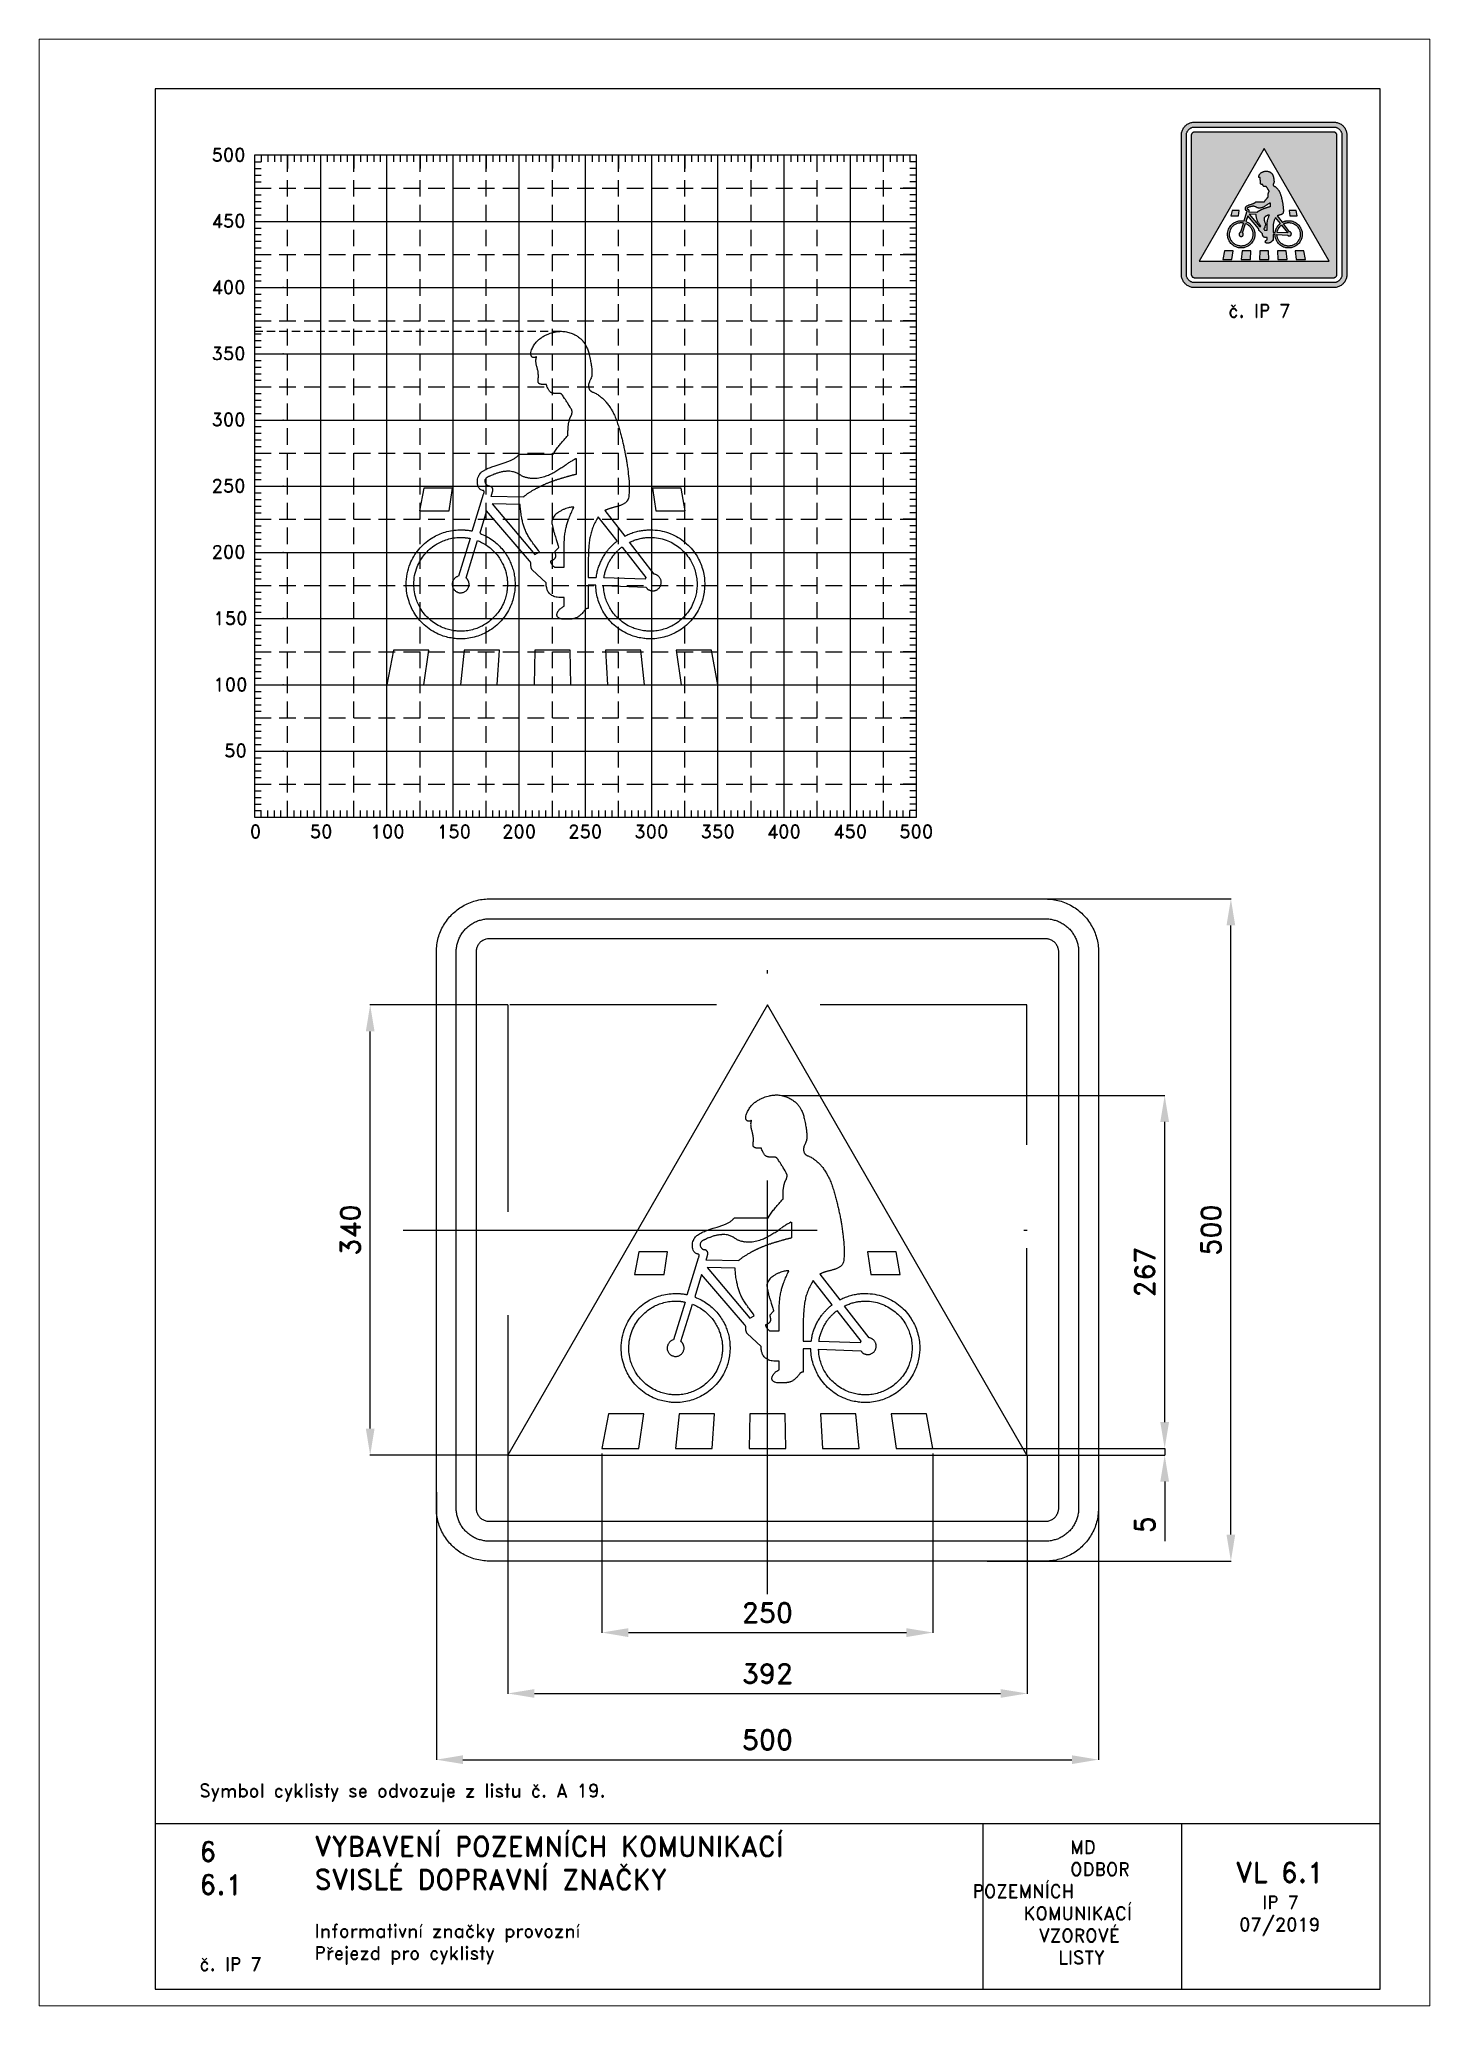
# Paper-space layout 'IP 7' of a CAD drawing. Header units: millimetres. Extents: x 0 to 210, y 0 to 297.
# The model-space entities are those that its viewports show. They can reach past a viewport. Long polylines and large blocks are cut down to what shows.
import ezdxf

# ---------------------------------------------------------------- set-up
doc = ezdxf.new("R2010")
doc.units = ezdxf.units.MM
doc.header["$LTSCALE"] = 5
doc.linetypes.add('ČERCHOVANÁX2', pattern=[2, 1, -0.5, 0, -0.5])
doc.linetypes.add('ČÁRKOVANÁX2', pattern=[1.5, 1, -0.5])
for name, color, linetype in [('Kóty', 2, 'Continuous'), ('Pomocná', 2, 'Continuous'), ('Rozpiska', 7, 'Continuous'), ('Značka', 7, 'Continuous')]:
    doc.layers.add(name, color=color, linetype=linetype)
doc.layers.add('Rámeček', color=6, linetype='Continuous', plot=False)
doc.styles.get("Standard").update_dxf_attribs({"font": 'romand.shx', "height": 15})
doc.dimstyles.get("Standard").update_dxf_attribs({"dimtxt": 15, "dimasz": 20, "dimexe": 0.18, "dimexo": 0.0625, "dimgap": 7.5, "dimtad": 1, "dimdec": 0, "dimzin": 0, "dimdsep": 46, "dimtxsty": 'Standard', "dimcen": 0.09, "dimadec": 0, "dimazin": 0, "dimtfac": 1, "dimtdec": 0, "dimtofl": 0, "dimtmove": 0, "dimatfit": 3, "dimfxl": 1, "dimtolj": 1, "dimtzin": 0, "dimarcsym": 0})

psp = doc.layouts.new('IP 7')

# ---------------------------------------------------------------- texts
at = {"layer": 'Pomocná', "char_height": 2, "attachment_point": 1}
for s, insert in [('\\pi1.41968;500', (24.59, 280.57)), ('\\pi1.41968;450', (24.59, 270.57)), ('\\pi1.41968;400', (24.59, 260.57)), ('\\pi1.41968;350', (24.59, 250.57)), ('\\pi1.41968;300', (24.59, 240.57)), ('\\pi1.41968;250', (24.59, 230.57)), ('\\pi1.41968;200', (24.59, 220.57)), ('\\pi1.70539;150', (24.59, 210.57)), ('\\pi1.70539;100', (24.59, 200.57)), ('\\pi3.32444;50', (24.59, 190.57)), ('\\pi2.6146;0', (29.18, 178.35)), ('\\pi1.66222;50', (39.19, 178.35)), ('\\pi0.85269;100', (49.18, 178.35)), ('\\pi0.85269;150', (59.21, 178.35)), ('\\pi0.70984;200', (69.18, 178.35)), ('\\pi0.70984;250', (79.17, 178.35)), ('\\pi0.70984;300', (89.16, 178.35)), ('\\pi0.70984;350', (99.18, 178.35)), ('\\pi0.70984;400', (109.17, 178.35)), ('\\pi0.70984;450', (119.18, 178.35)), ('\\pi0.70984;500', (129.17, 178.35))]:
    psp.add_mtext_dynamic_manual_height_columns(s, width=6.5625, gutter_width=100, heights=[0], dxfattribs=dict(at, insert=insert))
at = {"layer": 'Rozpiska', "color": 7, "attachment_point": 1}
for s, width, gutter_width, heights, insert, char_height in [('\\pi7.07143;č. IP 7', 25, 75, [0], (172.5, 257), 2), ('\\P\\PSymbol cyklisty se odvozuje z listu č. A 19.', 155.5011, 100, [0], (24.17, 40.15), 2), ('6', 149.0422, 100, [0], (24.17, 24.77), 3), ('{\\C6;VYBAVENÍ POZEMNÍCH KOMUNIKACÍ\\P}SVISLÉ DOPRAVNÍ ZNAČKY{\\H1.34524x; }', 149.0422, 100, [0], (41.56, 25.56), 3), ('\\pi14.7414;{\\C6;MD\\P\\pi2.36044;}ODBOR POZEMNÍCH{\\H1.57143x; }\\P\\pi7.69378;KOMUNIKACÍ{\\H1.5x; }\\P\\pi9.97949;{\\C6;VZOROVÉ\\H1.47619x; \\H0.67742x;\\P\\pi12.93187;LISTY\\H1.26984x; }', 33.1018, 100, [0], (140.95, 24.95), 2), ('\\pi1.03113;{\\H1.5x;\\C6;VL 6.1\\P\\pi5.03111;\\H0.66667x;IP 7\\H1.66666x; \\H0.6x;\\P\\pi1.5549;07/2019\\H1.80159x; }', 16.0623, 100, [0], (179.66, 21.61), 2), ('6.1', 149.0422, 100, [0], (24.17, 19.78), 3), ('{\\C6;Informativní značky provozní\\P}Přejezd pro cyklisty{\\H1.83333x; }', 149.0422, 100, [0], (41.56, 12.29), 2), ('{\\C6;č. IP 7}', 18.3305, 100, [2.67], (24.17, 7.28), 2)]:
    psp.add_mtext_dynamic_manual_height_columns(s, width=width, gutter_width=gutter_width, heights=heights, dxfattribs=dict(at, insert=insert, char_height=char_height))

msp = doc.modelspace()

# ---------------------------------------------------------------- blocks, each defined once
blk = doc.blocks.new('*D0')
at = {"layer": 'Defpoints', "color": 0, "transparency": 16777216}
for p in [(151.8, 250), (350, 250), (165.8, -250)]:
    blk.add_point(p, dxfattribs=at)
at = {"layer": 'Kóty', "color": 0, "lineweight": -2, "transparency": 16777216}
for p, q in [((151.9, 250), (350.2, 250)), ((350, -230), (350, 230)), ((165.9, -250), (350.2, -250))]:
    blk.add_line(p, q, dxfattribs=at)
at = {"layer": 'Kóty', "color": 0, "transparency": 16777216}
for points in [[(346.7, 230), (353.3, 230), (350, 250)], [(346.7, -230), (353.3, -230), (350, -250)]]:
    blk.add_solid(points, dxfattribs=at)
at = {"layer": 'Kóty', "color": 0, "transparency": 16777216, "insert": (335, 0), "char_height": 15, "attachment_point": 5, "rotation": 90}
blk.add_mtext('\\A1;500', dxfattribs=at)
blk = doc.blocks.new('*D1')
at = {"layer": 'Defpoints', "color": 0, "transparency": 16777216}
for p in [(-300, 170), (-196, 170), (-196, -170)]:
    blk.add_point(p, dxfattribs=at)
at = {"layer": 'Kóty', "color": 0, "lineweight": -2, "transparency": 16777216}
for p, q in [((-196.1, 170), (-300.2, 170)), ((-300, -150), (-300, 150)), ((-196.1, -170), (-300.2, -170))]:
    blk.add_line(p, q, dxfattribs=at)
at = {"layer": 'Kóty', "color": 0, "transparency": 16777216}
for points in [[(-303.3, 150), (-296.7, 150), (-300, 170)], [(-303.3, -150), (-296.7, -150), (-300, -170)]]:
    blk.add_solid(points, dxfattribs=at)
at = {"layer": 'Kóty', "color": 0, "transparency": 16777216, "insert": (-315, 0), "char_height": 15, "attachment_point": 5, "rotation": 90}
blk.add_mtext('\\A1;340', dxfattribs=at)
blk = doc.blocks.new('*D2')
at = {"layer": 'Defpoints', "color": 0, "transparency": 16777216}
for p in [(147.8, -165), (196, -170), (300, -170)]:
    blk.add_point(p, dxfattribs=at)
at = {"layer": 'Kóty', "color": 0, "lineweight": -2, "transparency": 16777216}
for p, q in [((300, -145), (300, -125)), ((147.9, -165), (300.2, -165)), ((196.1, -170), (300.2, -170)), ((300, -190), (300, -235))]:
    blk.add_line(p, q, dxfattribs=at)
at = {"layer": 'Kóty', "color": 0, "transparency": 16777216}
for points in [[(296.7, -145), (303.3, -145), (300, -165)], [(296.7, -190), (303.3, -190), (300, -170)]]:
    blk.add_solid(points, dxfattribs=at)
at = {"layer": 'Kóty', "color": 0, "transparency": 16777216, "insert": (285, -222.5), "char_height": 15, "attachment_point": 5, "rotation": 90}
blk.add_mtext('\\A1;5', dxfattribs=at)
blk = doc.blocks.new('*D3')
at = {"layer": 'Defpoints', "color": 0, "transparency": 16777216}
for p in [(-196, -170), (196.1, -170), (196.1, -350)]:
    blk.add_point(p, dxfattribs=at)
at = {"layer": 'Kóty', "color": 0, "lineweight": -2, "transparency": 16777216}
for p, q in [((-196, -170.1), (-196, -350.2)), ((196.1, -170.1), (196.1, -350.2)), ((-176, -350), (176.1, -350))]:
    blk.add_line(p, q, dxfattribs=at)
at = {"layer": 'Kóty', "color": 0, "transparency": 16777216}
for points in [[(-176, -346.7), (-176, -353.3), (-196, -350)], [(176.1, -346.7), (176.1, -353.3), (196.1, -350)]]:
    blk.add_solid(points, dxfattribs=at)
at = {"layer": 'Kóty', "color": 0, "transparency": 16777216, "insert": (0, -335), "char_height": 15, "attachment_point": 5}
blk.add_mtext('\\A1;392', dxfattribs=at)
blk = doc.blocks.new('*D4')
at = {"layer": 'Defpoints', "color": 0, "transparency": 16777216}
for p in [(-250, -197.8), (250, -210), (250, -400)]:
    blk.add_point(p, dxfattribs=at)
at = {"layer": 'Kóty', "color": 0, "lineweight": -2, "transparency": 16777216}
for p, q in [((-250, -197.9), (-250, -400.2)), ((250, -210.1), (250, -400.2)), ((-230, -400), (230, -400))]:
    blk.add_line(p, q, dxfattribs=at)
at = {"layer": 'Kóty', "color": 0, "transparency": 16777216}
for points in [[(-230, -396.7), (-230, -403.3), (-250, -400)], [(230, -396.7), (230, -403.3), (250, -400)]]:
    blk.add_solid(points, dxfattribs=at)
at = {"layer": 'Kóty', "color": 0, "transparency": 16777216, "insert": (0, -385), "char_height": 15, "attachment_point": 5}
blk.add_mtext('\\A1;500', dxfattribs=at)
blk = doc.blocks.new('*D5')
at = {"layer": 'Defpoints', "color": 0, "transparency": 16777216}
for p in [(10.5, 101.6), (300, 101.6), (125, -165)]:
    blk.add_point(p, dxfattribs=at)
at = {"layer": 'Kóty', "color": 0, "lineweight": -2, "transparency": 16777216}
for p, q in [((10.6, 101.6), (300.2, 101.6)), ((300, -145), (300, 81.6)), ((125.1, -165), (300.2, -165))]:
    blk.add_line(p, q, dxfattribs=at)
at = {"layer": 'Kóty', "color": 0, "transparency": 16777216}
for points in [[(296.7, 81.6), (303.3, 81.6), (300, 101.6)], [(296.7, -145), (303.3, -145), (300, -165)]]:
    blk.add_solid(points, dxfattribs=at)
at = {"layer": 'Kóty', "color": 0, "transparency": 16777216, "insert": (285, -31.7), "char_height": 15, "attachment_point": 5, "rotation": 90}
blk.add_mtext('\\A1;267', dxfattribs=at)
blk = doc.blocks.new('*D6')
at = {"layer": 'Defpoints', "color": 0, "transparency": 16777216}
for p in [(-125, -168.7), (125, -168.7), (125, -304)]:
    blk.add_point(p, dxfattribs=at)
at = {"layer": 'Kóty', "color": 0, "lineweight": -2, "transparency": 16777216}
for p, q in [((-125, -168.7), (-125, -304.2)), ((125, -168.7), (125, -304.2)), ((-105, -304), (105, -304))]:
    blk.add_line(p, q, dxfattribs=at)
at = {"layer": 'Kóty', "color": 0, "transparency": 16777216}
for points in [[(-105, -300.7), (-105, -307.4), (-125, -304)], [(105, -300.7), (105, -307.4), (125, -304)]]:
    blk.add_solid(points, dxfattribs=at)
at = {"layer": 'Kóty', "color": 0, "transparency": 16777216, "insert": (0, -289), "char_height": 15, "attachment_point": 5}
blk.add_mtext('\\A1;250', dxfattribs=at)

# ---------------------------------------------------------------- dimensions: what is measured, and where the dimension line sits
at = {"layer": 'Kóty'}
for base, p1, p2, picture, middle in [((350, 250), (165.8, -250), (151.8, 250), '*D0', (335, 0)), ((-300, 170), (-196, -170), (-196, 170), '*D1', (-315, 0)), ((300, 101.6), (125, -165), (10.5, 101.6), '*D5', (285, -31.7)), ((300, -170), (147.8, -165), (196, -170), '*D2', (285, -222.5))]:
    dim = msp.add_linear_dim(base=base, p1=p1, p2=p2, angle=90, dimstyle='Standard', dxfattribs=at)
    dim.commit()
    dim.dimension.update_dxf_attribs({"geometry": picture, "text_midpoint": middle})
for base, p1, p2, picture, middle in [((196.1, -350), (-196, -170), (196.1, -170), '*D3', (0, -335)), ((125, -304), (-125, -168.7), (125, -168.7), '*D6', (0, -289)), ((250, -400), (-250, -197.8), (250, -210), '*D4', (0, -385))]:
    dim = msp.add_linear_dim(base=base, p1=p1, p2=p2, dimstyle='Standard', dxfattribs=at)
    dim.commit()
    dim.dimension.update_dxf_attribs({"geometry": picture, "text_midpoint": middle})

# ---------------------------------------------------------------- linework, layer by layer
at = {"layer": 'Kóty'}
msp.add_lwpolyline([(300, -165), (300, -170)], dxfattribs=at)
at = {"layer": 'Značka', "color": 5}
for p, q in [((17.7, 5.8), (18.1, 6)), ((18.1, 6), (18.1, -6)), ((-48.3, -7.6), (-48, -7.5)), ((-48, -7.5), (-47.8, -7.4)), ((-47.8, -7.4), (-47.6, -7.3)), ((-47.6, -7.3), (-47.5, -7.2)), ((-47.5, -7.2), (-47, -7)), ((-47, -7), (-46.6, -6.9)), ((-25.2, -5.8), (-24.1, -6.5)), ((-7.5, -14.4), (-7.9, -14.6)), ((-6.7, -14), (-7, -14.2)), ((-6.3, -13.8), (-6.7, -14)), ((-5.8, -13.6), (-6.3, -13.8)), ((-5.4, -13.4), (-5.8, -13.6)), ((-4.9, -13.3), (-5.4, -13.4)), ((-4.5, -13.1), (-4.9, -13.3)), ((-3.4, -12.6), (-3.9, -12.8)), ((-2.9, -12.4), (-3.4, -12.6)), ((-2.5, -12.3), (-2.9, -12.4)), ((-2.2, -12.1), (-2.5, -12.3)), ((-1.8, -12), (-2.2, -12.1)), ((-1.4, -11.8), (-1.8, -12)), ((-1, -11.7), (-1.4, -11.8)), ((-0.5, -11.5), (-1, -11.7)), ((-0.1, -11.4), (-0.5, -11.5)), ((0.4, -11.2), (-0.1, -11.4)), ((0.9, -11), (0.4, -11.2)), ((1.4, -10.8), (0.9, -11)), ((1.8, -10.7), (1.4, -10.8)), ((2.2, -10.6), (1.8, -10.7)), ((2.5, -10.5), (2.2, -10.6)), ((2.9, -10.3), (2.5, -10.5)), ((3.4, -10.2), (2.9, -10.3)), ((3.8, -10), (3.4, -10.2)), ((4.3, -9.9), (3.8, -10)), ((4.8, -9.7), (4.3, -9.9)), ((5.3, -9.5), (4.8, -9.7)), ((5.8, -9.4), (5.3, -9.5)), ((6.4, -9.2), (5.8, -9.4)), ((6.8, -9.1), (6.4, -9.2)), ((7.2, -9), (6.8, -9.1)), ((7.8, -8.8), (7.2, -9)), ((8.3, -8.6), (7.8, -8.8)), ((8.8, -8.5), (8.3, -8.6)), ((9.4, -8.3), (8.8, -8.5)), ((10, -8.1), (9.4, -8.3)), ((10.6, -8), (10, -8.1)), ((11, -7.9), (10.6, -8)), ((11.4, -7.7), (11, -7.9)), ((11.8, -7.6), (11.4, -7.7)), ((12.1, -7.6), (11.8, -7.6)), ((12.5, -7.4), (12.1, -7.6)), ((12.9, -7.3), (12.5, -7.4)), ((13.3, -7.2), (12.9, -7.3)), ((13.7, -7.1), (13.3, -7.2)), ((14, -7), (13.7, -7.1)), ((14.3, -6.9), (14, -7)), ((14.4, -6.9), (14.3, -6.9)), ((14.5, -6.9), (14.4, -6.9)), ((14.6, -6.9), (14.5, -6.9)), ((14.7, -6.8), (14.6, -6.9)), ((15, -6.8), (14.7, -6.8)), ((14.7, -6.8), (14.7, -6.8)), ((14.7, -6.8), (14.7, -6.8)), ((15.3, -6.7), (15, -6.8)), ((15.6, -6.6), (15.3, -6.7)), ((15.8, -6.6), (15.6, -6.6)), ((16.2, -6.5), (15.8, -6.6)), ((16.6, -6.4), (16.2, -6.5)), ((17, -6.3), (16.6, -6.4)), ((17.3, -6.2), (17, -6.3)), ((17.6, -6.1), (17.3, -6.2)), ((18.1, -6), (18, -6)), ((18, -6), (18, -6)), ((-47.6, -14.9), (-47.7, -14.9)), ((-47.4, -14.9), (-47.6, -14.9)), ((-47.3, -15), (-47.4, -14.9)), ((-47.2, -15), (-47.3, -15)), ((-46.3, -22.7), (-45.2, -19.2)), ((-21.9, -23.2), (-46.3, -22.7)), ((-45.2, -19.2), (-45.2, -19.1)), ((-45.2, -19.2), (-45.2, -19.2)), ((-21.8, -23), (-21.9, -23.2)), ((-12.2, -16.8), (-12.7, -17)), ((-11.4, -16.3), (-11.8, -16.5)), ((-11, -16.1), (-11.4, -16.3))]:
    msp.add_line(p, q, dxfattribs=at)
at = {"layer": 'Značka', "color": 6, "linetype": 'ČERCHOVANÁX2', "ltscale": 2.5}
for points in [[(0, -275), (0, 275)], [(-275, 0), (275, 0)]]:
    msp.add_lwpolyline(points, dxfattribs=at)
at = {"layer": 'Značka', "color": 5}
for points in [[(-210, -250), (-210.2, -250), (-210.3, -250, -0.032179), (-215.5, -249.6, -0.035442), (-220.6, -248.6, -0.03627), (-225.5, -246.9, -0.034421), (-230.1, -244.6, -0.033723), (-234.4, -241.7, -0.034086), (-238.3, -238.3, -0.03421), (-241.7, -234.4, -0.03423), (-244.6, -230.1, -0.034042), (-246.9, -225.5, -0.033412), (-248.6, -220.6, -0.034127), (-249.7, -215.5, -0.036744), (-250, -210.3), (-250, -210.2), (-250, -210), (-250, 210), (-250, 210.2), (-250, 210.3, -0.032179), (-249.6, 215.5, -0.035444), (-248.6, 220.6, -0.036265), (-246.9, 225.5, -0.034417), (-244.6, 230.1, -0.033718), (-241.7, 234.4, -0.03408), (-238.3, 238.3, -0.034213), (-234.4, 241.7, -0.034222), (-230.1, 244.6, -0.034048), (-225.5, 246.9, -0.033405), (-220.6, 248.6, -0.034129), (-215.5, 249.7, -0.036741), (-210.3, 250), (-210.2, 250), (-210, 250), (210, 250), (210.2, 250), (210.3, 250, -0.032179), (215.5, 249.6, -0.035443), (220.6, 248.6, -0.036259), (225.5, 246.9, -0.034409), (230.1, 244.6, -0.033719), (234.4, 241.7, -0.034073), (238.3, 238.3, -0.034214), (241.7, 234.4, -0.034226), (244.6, 230.1, -0.03405), (246.9, 225.5, -0.033407), (248.6, 220.6, -0.034128), (249.7, 215.5, -0.036741), (250, 210.3), (250, 210.2), (250, 210), (250, -210), (250, -210.2), (250, -210.3, -0.032179), (249.6, -215.5, -0.035442), (248.6, -220.6, -0.036259), (246.9, -225.5, -0.034412), (244.6, -230.1, -0.033722), (241.7, -234.4, -0.034079), (238.3, -238.3, -0.034208), (234.4, -241.7, -0.034233), (230.1, -244.6, -0.034047), (225.5, -246.9, -0.033418), (220.6, -248.6, -0.034128), (215.5, -249.7, -0.036747), (210.3, -250), (210.2, -250), (210, -250), (-210, -250)], [(-210, -235), (-210.1, -235), (-210.2, -235, -0.032179), (-213.4, -234.8, -0.035442), (-216.6, -234.1, -0.036263), (-219.7, -233.1, -0.034415), (-222.6, -231.6, -0.033719), (-225.3, -229.8, -0.034085), (-227.7, -227.7, -0.034205), (-229.8, -225.3, -0.034229), (-231.6, -222.6, -0.034047), (-233.1, -219.7, -0.033413), (-234.1, -216.6, -0.034127), (-234.8, -213.4, -0.036746), (-235, -210.2), (-235, -210.1), (-235, -210), (-235, 210), (-235, 210.1), (-235, 210.2, -0.032179), (-234.8, 213.4, -0.035448), (-234.1, 216.6, -0.036268), (-233.1, 219.7, -0.034412), (-231.6, 222.6, -0.033722), (-229.8, 225.3, -0.034096), (-227.7, 227.7, -0.034188), (-225.3, 229.8, -0.034226), (-222.6, 231.6, -0.034026), (-219.7, 233.1, -0.033407), (-216.6, 234.1, -0.034138), (-213.4, 234.8, -0.036736), (-210.2, 235), (-210.1, 235), (-210, 235), (210, 235), (210.1, 235), (210.2, 235, -0.032198), (213.4, 234.8, -0.035437), (216.6, 234.1, -0.036248), (219.7, 233.1, -0.0344), (222.6, 231.6, -0.033726), (225.3, 229.8, -0.03409), (227.7, 227.7, -0.034192), (229.8, 225.3, -0.034225), (231.6, 222.6, -0.034034), (233.1, 219.7, -0.033413), (234.1, 216.6, -0.034141), (234.8, 213.4, -0.036734), (235, 210.2), (235, 210.1), (235, 210), (235, -210), (235, -210.1), (235, -210.2, -0.032198), (234.8, -213.4, -0.035432), (234.1, -216.6, -0.036246), (233.1, -219.7, -0.034408), (231.6, -222.6, -0.033723), (229.8, -225.3, -0.034081), (227.7, -227.7, -0.034214), (225.3, -229.8, -0.034229), (222.6, -231.6, -0.034047), (219.7, -233.1, -0.033418), (216.6, -234.1, -0.034127), (213.4, -234.8, -0.036739), (210.2, -235), (210.1, -235), (210, -235), (-210, -235)], [(-210, -220), (210, -220), (210, -220), (210.1, -220, 0.032183), (211.4, -219.9, 0.035447), (212.6, -219.6, 0.036274), (213.9, -219.2, 0.034414), (215, -218.6, 0.033745), (216.1, -217.9, 0.034097), (217.1, -217.1, 0.034187), (217.9, -216.1, 0.034206), (218.6, -215, 0.034029), (219.2, -213.9, 0.033462), (219.6, -212.6, 0.034127), (219.9, -211.4, 0.036765), (220, -210.1), (220, -210), (220, -210), (220, 210), (220, 210), (220, 210.1, 0.032183), (219.9, 211.4, 0.035493), (219.6, 212.6, 0.036297), (219.2, 213.9, 0.034425), (218.6, 215, 0.033754), (217.9, 216.1, 0.034097), (217.1, 217.1, 0.034211), (216.1, 217.9, 0.03418), (215, 218.6, 0.034014), (213.9, 219.2, 0.03347), (212.6, 219.6, 0.034124), (211.4, 219.9, 0.036764), (210.1, 220), (210, 220), (210, 220), (-210, 220), (-210, 220), (-210.1, 220), (-211.4, 219.9), (-212.6, 219.6, 0.036281), (-213.9, 219.2, 0.03442), (-215, 218.6, 0.033728), (-216.1, 217.9, 0.034077), (-217.1, 217.1, 0.034234), (-217.9, 216.1, 0.034204), (-218.6, 215, 0.034029), (-219.2, 213.9, 0.03342), (-219.6, 212.6, 0.034118), (-219.9, 211.4, 0.03674), (-220, 210.1), (-220, 210), (-220, 210), (-220, -210), (-220, -210), (-220, -210.1, 0.032174), (-219.9, -211.4, 0.035443), (-219.6, -212.6, 0.036265), (-219.2, -213.9, 0.034414), (-218.6, -215, 0.033719), (-217.9, -216.1, 0.034082), (-217.1, -217.1, 0.034218), (-216.1, -217.9, 0.034226), (-215, -218.6, 0.03405), (-213.9, -219.2, 0.033407), (-212.6, -219.6, 0.034128), (-211.4, -219.9, 0.036741), (-210.1, -220), (-210, -220), (-210, -220)], [(73.9, -47.9), (74.9, -47.9, -0.004774), (75.9, -48, -0.043309), (82.7, -48.9, -0.045822), (89.3, -50.9, -0.042867), (95, -53.7, -0.040659), (100.2, -57.4, -0.039746), (104.7, -61.8, -0.040815), (108.5, -66.9, -0.033062), (111, -71.3, -0.031692), (112.9, -76.1, -0.035589), (114.3, -81.5, -0.039768), (115, -87.1), (115, -88.1), (115, -89.1), (115, -90.1), (115, -91.1, -0.013551), (114.8, -93.1, -0.012667), (114.6, -95.1, -0.030239), (113.6, -99.9, -0.031622), (112, -104.5, -0.041538), (109.2, -110.2, -0.040816), (105.5, -115.4, -0.04042), (101.1, -120, -0.040913), (96.1, -123.7, -0.032966), (91.6, -126.2, -0.03176), (86.9, -128.2, -0.035721), (81.5, -129.6, -0.039876), (75.9, -130.2, -0.005782), (74.9, -130.2, -0.00193), (73.9, -130.3), (72.9, -130.2, -0.005297), (71.9, -130.2, -0.013477), (69.9, -130.1, -0.012585), (67.9, -129.8, -0.030046), (63.2, -128.9, -0.031415), (58.6, -127.3, -0.041258), (53, -124.6, -0.04049), (47.8, -120.9, -0.040067), (43.3, -116.6, -0.04048), (39.5, -111.6, -0.032575), (37, -107.2, -0.031358), (35.1, -102.5, -0.035247), (33.6, -97.2, -0.039372), (32.9, -91.7), (32.8, -90.7), (32.8, -89.7), (27, -89.7), (27, -107.4), (26.9, -107.4), (26.9, -107.4, 0.015259), (26.5, -107.4, 0.019132), (26.2, -107.4, 0.020685), (25.9, -107.5, 0.023447), (25.6, -107.6, 0.025964), (25.4, -107.7, 0.030404), (25.1, -107.8), (24.9, -107.9), (24.7, -108.1), (24.5, -108.2), (24.4, -108.4), (24.4, -108.5), (24.3, -108.5), (24.2, -108.6), (24.1, -108.8), (24, -109), (23.8, -109.3), (23.4, -109.8), (22.9, -110.4), (22.4, -111, -0.013165), (21.8, -111.6, -0.016499), (21.3, -112.2, -0.019765), (20.7, -112.7, -0.015178), (20.1, -113.1), (19.5, -113.5, -0.016225), (18.7, -114.1, -0.033919), (17.8, -114.5, -0.020184), (17.2, -114.7, -0.014892), (16.7, -114.9, -0.011427), (16.2, -115, -0.008882), (15.6, -115.1, -0.0084), (15, -115.2, -0.008273), (14.4, -115.3, -0.006693), (13.9, -115.4, -0.006464), (13.4, -115.4, -0.007747), (12.9, -115.5, -0.009886), (12.3, -115.5), (12.2, -115.5), (12.2, -115.5), (9.1, -115.5), (8.7, -115.5), (8.3, -115.5, -0.031614), (7, -115.3, -0.051115), (5.7, -115, -0.040204), (5, -114.7, -0.052573), (4.4, -114.2, -0.041784), (4.1, -113.9, -0.047321), (3.8, -113.5, -0.046192), (3.6, -113.1, -0.044612), (3.4, -112.6, -0.042603), (3.4, -112.1, -0.036465), (3.4, -111.6, -0.042219), (3.6, -110.9, -0.033964), (3.8, -110.3, -0.037955), (4.2, -109.5, -0.030991), (4.8, -108.7, -0.02935), (5.5, -107.9, -0.02493), (6.2, -107.2, -0.027965), (7.2, -106.5, -0.029834), (8.3, -105.9), (8.6, -105.7), (8.9, -105.6), (8.9, -99.1), (8.5, -99.1), (8.2, -99.1, -0.021871), (5.9, -99.1, -0.033227), (3.6, -98.8, -0.033378), (1.9, -98.5, -0.04255), (0.3, -97.8, -0.041022), (-0.9, -97.1, -0.04629), (-2, -96.2, -0.048486), (-3, -95.1, -0.044706), (-3.7, -93.8, -0.028065), (-4.1, -92.8, -0.022652), (-4.4, -91.8, -0.028732), (-4.7, -90.3, -0.026207), (-4.8, -88.7), (-4.8, -88.3), (-4.8, -87.9), (-15.4, -78.1), (-15.4, -78), (-15.5, -78, -0.047196), (-15.8, -77.5, -0.040058), (-15.9, -77, -0.031577), (-16.1, -76.5, -0.021676), (-16.2, -76), (-16.2, -75.5), (-16.2, -74.9), (-16.2, -74.5), (-16.2, -74.1), (-16.2, -73.6, 0.024952), (-16.3, -73.1), (-16.3, -72.9), (-16.4, -72.7), (-16.5, -72.5), (-16.6, -72.4), (-16.7, -72.2), (-16.8, -72), (-16.9, -71.9), (-17, -71.8), (-17.1, -71.6), (-17.2, -71.5), (-17.2, -71.4), (-17.3, -71.4), (-49.7, -33.5), (-54.9, -50.5), (-54.2, -50.8), (-53.5, -51.1, -0.032843), (-48.9, -53.4, -0.034216), (-44.6, -56.2, -0.032565), (-40.8, -59.4, -0.031252), (-37.5, -63, -0.031122), (-34.6, -67, -0.032057), (-32.2, -71.3, -0.025973), (-30.7, -75, -0.024782), (-29.5, -78.9, -0.027818), (-28.6, -83.2, -0.031008), (-28.3, -87.5), (-28.2, -88.3), (-28.2, -89.1), (-28.2, -90.1), (-28.3, -91.1, -0.013559), (-28.4, -93.1, -0.01266), (-28.7, -95.1, -0.030233), (-29.6, -99.9, -0.03162), (-31.2, -104.5, -0.041536), (-34, -110.2, -0.040812), (-37.7, -115.4, -0.040421), (-42.1, -120, -0.040916), (-47.1, -123.7, -0.032969), (-51.6, -126.2, -0.031762), (-56.3, -128.2, -0.035721), (-61.7, -129.6, -0.039876), (-67.3, -130.2, -0.005782), (-68.3, -130.2), (-69.3, -130.3), (-70.3, -130.2, -0.005353), (-71.4, -130.2, -0.013609), (-73.3, -130.1, -0.012697), (-75.3, -129.8, -0.030316), (-80.1, -128.8, -0.031688), (-84.7, -127.3, -0.041617), (-90.4, -124.5, -0.040886), (-95.6, -120.7, -0.040445), (-100.1, -116.4, -0.040635), (-103.9, -111.3, -0.032949), (-106.4, -106.8, -0.032583), (-108.3, -102.1, -0.041763), (-109.9, -95.7, -0.041901), (-110.4, -89.1, -0.050188), (-109.7, -81.2, -0.051326), (-107.4, -73.7, -0.041585), (-104.6, -68, -0.040262), (-100.9, -62.8, -0.039726), (-96.6, -58.2, -0.040787), (-91.5, -54.4, -0.033058), (-87.1, -51.9, -0.03175), (-82.3, -50, -0.035681), (-76.9, -48.6, -0.039878), (-71.4, -48, -0.005767), (-70.3, -47.9), (-69.3, -47.9), (-69.2, -47.9), (-69.1, -47.9), (-68.8, -47.9), (-68.5, -47.9), (-67.8, -48), (-67.2, -48, -0.005764), (-66.3, -48, -0.005707), (-65.4, -48.1, -0.005695), (-64.5, -48.2, -0.005783), (-63.6, -48.3), (-62.9, -48.4), (-62.2, -48.5), (-61.5, -48.7, -0.005327), (-60.8, -48.8), (-60.7, -48.9), (-60.5, -48.9), (-52, -21.1), (-52, -21), (-52, -20.9, 0.002505), (-51.8, -20.4, 0.012615), (-51.7, -19.9, 0.016724), (-51.6, -19.6, 0.029675), (-51.5, -19.3, 0.02816), (-51.5, -19.2, 0.041548), (-51.6, -19, 0.038435), (-51.6, -18.8, 0.045492), (-51.6, -18.7, 0.047018), (-51.7, -18.6, 0.04246), (-51.8, -18.5, 0.041743), (-51.9, -18.4), (-52.1, -18.3), (-52.2, -18.3), (-52.4, -18.2), (-52.6, -18.2), (-52.8, -18.1, -0.069706), (-53.9, -17.7, -0.077849), (-54.9, -17, -0.070644), (-55.6, -16.1, -0.045712), (-56.1, -15.1, -0.048969), (-56.6, -13.5, -0.044242), (-56.7, -11.8, -0.05054), (-56.5, -9.7, -0.050435), (-55.9, -7.8, -0.040506), (-55.3, -6.4, -0.049), (-54.4, -5.2, -0.059617), (-52.9, -3.8, -0.031968), (-51.2, -2.8, -0.030388), (-47.6, -1.1, -0.015378), (-44, 0.3, -0.004308), (-40.9, 1.3), (-37.9, 2.2, 0.005555), (-35.1, 3.2, 0.013376), (-32.3, 4.2, 0.020267), (-30.1, 5.2, 0.034232), (-28.1, 6.3, 0.017486), (-27.3, 6.9, 0.01971), (-26.6, 7.5, 0.020284), (-26.1, 8, 0.026617), (-25.6, 8.6, 0.009377), (-25.4, 8.8), (-25.2, 9.1), (0.7, 9.1), (0.8, 9.3), (0.9, 9.6, -0.014784), (1.8, 11.2, -0.012623), (2.9, 12.7, -0.010168), (3.9, 14.2, -0.007851), (5, 15.6, -0.006032), (6.2, 17.1, -0.004437), (7.4, 18.5, -0.002424), (8.4, 19.6, -0.001462), (9.3, 20.7), (10.4, 21.9, 0.001012), (11.4, 23), (11.6, 23.2), (11.8, 23.4), (11.8, 23.7), (11.8, 23.9), (11.8, 24.3), (11.8, 24.8, -0.003751), (11.8, 25.8, -0.004513), (11.8, 26.9, -0.006621), (11.8, 28.1, -0.007807), (11.9, 29.4, -0.008274), (12, 30.6, -0.009457), (12.1, 31.7, -0.007785), (12.3, 32.6, -0.008301), (12.4, 33.5, -0.010328), (12.7, 34.5, -0.01036), (13, 35.6, -0.008458), (13.1, 36, -0.017267), (13.2, 36.3, -0.014861), (13.4, 36.7, -0.008066), (13.5, 37, -0.003678), (13.7, 37.3, -0.001044), (13.8, 37.6, 0.000779), (14, 37.9, 0.001556), (14.1, 38.1, 0.006884), (14.3, 38.4, 0.01557), (14.4, 38.7, 0.023753), (14.5, 39.1, 0.020651), (14.7, 39.6, 0.017404), (14.7, 40, 0.016241), (14.8, 40.4, 0.01644), (14.8, 40.8, 0.017192), (14.8, 41.2, 0.017379), (14.8, 41.5, 0.025109), (14.8, 41.8, 0.027892), (14.7, 42.2, 0.018054), (14.5, 42.5, 0.034668), (14, 43.7, 0.010702), (13.4, 44.8), (12.7, 45.9), (12, 47, 0.004119), (11.2, 48.2, 0.003857), (10.4, 49.4), (9.8, 50.4, -0.007771), (9.2, 51.4), (8.4, 52.6, 0.026693), (7.7, 53.7, 0.022278), (7.4, 54.1, 0.041346), (7, 54.4, 0.036159), (6.7, 54.6, 0.030583), (6.4, 54.8, 0.026631), (6.1, 54.9, 0.024029), (5.7, 55), (5.5, 55), (5.2, 55.1), (4.9, 55.1), (4.5, 55.1), (4.5, 55.1), (4.4, 55.1), (4.2, 55.1), (4, 55.1), (3.6, 55.1), (3.2, 55.1), (2.4, 55.1, -0.012374), (1.5, 55.1, -0.022837), (0.7, 55.2, -0.039205), (0, 55.3, -0.039788), (-0.6, 55.6, -0.042785), (-1.2, 55.9, -0.045045), (-1.7, 56.3, -0.033385), (-2.2, 56.9, -0.031246), (-2.8, 57.7, -0.019992), (-3.2, 58.5, -0.018268), (-3.8, 59.8, -0.012597), (-4.4, 61.1), (-4.5, 61.4), (-4.6, 61.7), (-4.7, 61.7), (-4.9, 61.7), (-5.2, 61.7), (-5.5, 61.7), (-6.2, 61.7), (-6.9, 61.8, -0.014394), (-7.8, 61.8, -0.027342), (-8.6, 61.9, -0.026244), (-9.1, 62.1, -0.038374), (-9.6, 62.3, -0.039025), (-10, 62.5, -0.051863), (-10.3, 62.7, -0.055682), (-10.5, 63, -0.054568), (-10.7, 63.4, -0.039072), (-10.8, 63.7, -0.034152), (-10.8, 63.9, -0.036521), (-10.8, 64.4, -0.01237), (-10.8, 64.8), (-10.7, 65.3, 0.004855), (-10.7, 65.7, 0.007622), (-10.7, 66.3, 0.005284), (-10.6, 66.8, 0.004197), (-10.6, 67.4, 0.004043), (-10.6, 68, 0.004087), (-10.6, 68.6, 0.004383), (-10.6, 69.1), (-10.6, 69.4), (-10.6, 69.7), (-10.7, 70.1, 0.007597), (-10.7, 70.4, 0.031459), (-10.9, 71.8, 0.018914), (-11.2, 73.2, 0.005288), (-11.5, 74.2, -0.004977), (-11.8, 75.3, -0.014013), (-12.1, 76.5, -0.020864), (-12.3, 77.6, -0.021388), (-12.4, 78.7, -0.020132), (-12.4, 79.8, -0.024175), (-12.4, 81.1, -0.02294), (-12.1, 82.5, -0.003448), (-12.1, 82.8, -0.001111), (-12, 83), (-12.1, 82.9), (-12.1, 82.9), (-12.3, 82.7), (-12.5, 82.6, -0.033863), (-12.7, 82.4, -0.03017), (-13, 82.3, -0.061272), (-13.7, 82.1, -0.069067), (-14.3, 82.2, -0.060919), (-14.9, 82.3, -0.069269), (-15.3, 82.5, -0.074715), (-15.8, 82.9, -0.064874), (-16.1, 83.4, -0.071085), (-16.3, 84.2, -0.04311), (-16.3, 85, -0.066424), (-16, 86.9, -0.038139), (-15.3, 88.8, -0.042255), (-13.7, 91.8, -0.046068), (-11.7, 94.3, -0.036463), (-9.7, 96.2, -0.0308), (-7.5, 97.7, -0.028068), (-5.1, 99.1, -0.027529), (-2.6, 100.1, -0.019849), (-0.6, 100.8, -0.01564), (1.5, 101.4, -0.022904), (4.2, 101.8, -0.036185), (6.8, 102, -0.052669), (10.5, 101.6, -0.038622), (14.1, 100.5, -0.028801), (16.8, 99.4, -0.036717), (19.2, 98, -0.038524), (21.4, 96.2, -0.03748), (23.3, 94.2, -0.030738), (24.7, 92.3, -0.030594), (25.8, 90.3, -0.034617), (26.9, 87.4, -0.02063), (27.8, 84.3, -0.007703), (28.2, 82.2, -0.003465), (28.7, 80, -0.00275), (29, 78.3, -0.006103), (29.3, 76.5, -0.010017), (29.5, 74.8, -0.015286), (29.7, 73.1, -0.010786), (29.8, 71.8, -0.004483), (29.8, 70.5, -0.019881), (29.7, 68.9, -0.058367), (29.4, 67.3, -0.024277), (29.2, 66.8, -0.01344), (29, 66.2, -0.00565), (28.7, 65.5, 0.003127), (28.4, 64.9, 0.009723), (28, 64.1, 0.01222), (27.7, 63.3, 0.01547), (27.5, 62.7, 0.025207), (27.4, 62.1, 0.033789), (27.2, 61.3, 0.033256), (27.2, 60.6, 0.04515), (27.4, 59.6, 0.047347), (27.7, 58.6, 0.030779), (28, 58.1, 0.036308), (28.3, 57.6, 0.033663), (28.6, 57.2, 0.03115), (29, 56.9, 0.029083), (29.5, 56.5, 0.021914), (30, 56.2), (30.3, 56.1), (30.7, 55.9), (31.2, 55.7), (31.6, 55.6, -0.047697), (34.2, 54.2, -0.030667), (36.6, 52.4, -0.022097), (38.7, 50.5, -0.022009), (40.7, 48.4, -0.023145), (42.7, 45.8, -0.020099), (44.4, 43.1, -0.016654), (45.8, 40.6, -0.016721), (47.1, 38.1, -0.019572), (48.6, 34.4, -0.012196), (49.8, 30.6, -0.007119), (50.9, 26.8, -0.0044), (51.9, 23, -0.003196), (52.8, 19.5, -0.004082), (53.6, 16.1, -0.004845), (54.4, 12.4, -0.004968), (55.2, 8.7, -0.004135), (55.7, 5.6, -0.004018), (56.2, 2.5, -0.005821), (56.8, -1.5, -0.007269), (57.3, -5.5), (57.5, -7.3), (57.7, -9.1), (57.8, -11.4, -0.005444), (58, -13.6, -0.00876), (58, -16.1, -0.012901), (58, -18.5, -0.012204), (57.9, -20.3, -0.013737), (57.7, -22.2, -0.031367), (57.4, -24, -0.069236), (56.7, -25.7, -0.052876), (56, -26.7, -0.044167), (55.2, -27.5, -0.032011), (54.3, -28.1, -0.024506), (53.4, -28.6, -0.019478), (52.4, -29.1, -0.014975), (51.4, -29.5, -0.009338), (50.6, -29.8, -0.007105), (49.7, -30, -0.005369), (48.7, -30.3, -0.001391), (47.6, -30.6, 0.001301), (46.7, -30.8, 0.002887), (45.8, -31.1, 0.003415), (44.9, -31.3, 0.003891), (44.1, -31.6, 0.004693), (43.3, -31.8, 0.005718), (42.5, -32.1, 0.00511), (41.9, -32.3, 0.005385), (41.2, -32.6, 0.006719), (40.6, -32.9, 0.008591), (39.9, -33.2), (39.8, -33.2), (39.7, -33.3), (54.7, -52.7), (54.9, -52.6), (55.2, -52.4, -0.013023), (57, -51.5, -0.013694), (58.9, -50.8, -0.013262), (60.8, -50.1, -0.012769), (62.7, -49.5, -0.012822), (64.6, -49, -0.013131), (66.6, -48.6, -0.010511), (68.2, -48.3, -0.009961), (69.8, -48.1, -0.01109), (71.5, -48, -0.012389), (73.3, -47.9), (73.6, -47.9), (73.9, -47.9)], [(-13.2, -66.6), (-9.9, -64.7), (-10.2, -64.1), (-10.6, -63.6), (-13, -60.3, -0.006915), (-15.4, -57.1, -0.012302), (-17.3, -54.3, -0.019494), (-19, -51.4, -0.023341), (-20.5, -48.3, -0.023218), (-21.6, -45.1, -0.019391), (-22.5, -42, -0.014632), (-23.2, -38.9, -0.014725), (-23.9, -34.7, -0.011581), (-24.3, -30.5), (-24.4, -29.6), (-24.4, -28.8), (-45.6, -28.3), (-13.2, -66.6)], [(8.9, -76.2), (8.9, -75.1), (8.9, -74.1), (8.9, -68.2, -0.00293), (8.9, -62.2, -0.007077), (8.9, -57.9, -0.014439), (9.2, -53.7, -0.017522), (9.6, -49.9, -0.020955), (10.3, -46.3, -0.017372), (11.2, -43.2, -0.013218), (12.2, -40.1, -0.012633), (13.7, -36.2, -0.008858), (15.4, -32.4), (15.8, -31.6), (16.1, -30.9), (15.9, -30.8), (15.7, -30.8, 0.016057), (15.2, -30.8, 0.011938), (14.8, -30.8, 0.025976), (13.4, -31, 0.020095), (12, -31.3, 0.025606), (10, -31.9, 0.023098), (8, -32.7, 0.024889), (6, -33.7, 0.02938), (4.1, -35, 0.030716), (2.6, -36.2, 0.036961), (1.3, -37.6, 0.047509), (0.3, -39.1, 0.078141), (-0.3, -40.7, 0.066574), (-0.4, -42.2, 0.029345), (-0.2, -43.8, 0.016051), (0.2, -46.1, 0.010542), (0.7, -48.3, 0.006897), (1.4, -50.7, 0.003654), (2.2, -53.2), (2.9, -55.3), (3.5, -57.4), (4.1, -59.1, -0.010954), (4.6, -60.9), (4.7, -61.1), (4.7, -61.3), (1.7, -64.4), (1.8, -64.7), (1.9, -64.9, -0.023705), (2.1, -66.1, -0.041152), (2.3, -67.3, -0.029316), (2.3, -67.9, -0.037317), (2.2, -68.5, -0.030326), (2.1, -68.9, -0.034779), (1.9, -69.3, -0.032888), (1.7, -69.6, -0.032581), (1.5, -69.9, -0.029144), (1.3, -70.2, -0.025008), (1, -70.4, -0.024405), (0.6, -70.7, -0.017797), (0.2, -70.9, -0.010398), (-0.1, -71.1, -0.006647), (-0.4, -71.2), (-0.8, -71.4, 0.006698), (-1.3, -71.6), (-1.4, -71.7), (-1.5, -71.7), (-1.5, -71.8), (-1.4, -71.9), (-1.4, -72.1), (-1.3, -72.3, 0.022972), (-1.2, -72.7, 0.021572), (-1, -73.1, 0.025146), (-0.7, -73.7, 0.021144), (-0.4, -74.2, 0.016854), (0, -74.6), (0.4, -75), (0.7, -75.3), (1, -75.6), (1.2, -75.9), (1.5, -76.1), (1.5, -76.1), (1.6, -76.2), (8.9, -76.2)], [(33.1, -83.9), (33.2, -83.4), (33.3, -82.9, -0.022141), (33.9, -79.5, -0.023306), (34.9, -76.1, -0.021936), (36, -73, -0.021021), (37.4, -70.1, -0.020554), (39, -67.3, -0.021003), (40.9, -64.6, -0.016541), (42.5, -62.6, -0.015716), (44.2, -60.7, -0.017277), (46.1, -58.7, -0.019451), (48.2, -57), (48.6, -56.7), (49, -56.4), (34.6, -38), (34.3, -38.5), (34, -39.1, 0.020655), (32, -42.8, 0.026735), (30.3, -46.6, 0.025422), (29.1, -50.3, 0.021198), (28.3, -54.1, 0.018533), (27.7, -58.4, 0.012493), (27.3, -62.7, 0.007587), (27.1, -66.9, 0.004579), (27, -71, 0.003003), (27, -76.4), (27, -81.8), (27, -82.8), (27, -83.9), (33.1, -83.9)], [(-65.3, -84.2), (-56.6, -56.1), (-56, -56.3), (-55.4, -56.5, -0.032556), (-51.5, -58.5, -0.033913), (-47.8, -61, -0.032293), (-44.7, -63.7, -0.030996), (-41.8, -66.8, -0.030882), (-39.4, -70.3, -0.031817), (-37.4, -73.9, -0.025773), (-36.1, -77.1, -0.024582), (-35.1, -80.4, -0.027594), (-34.3, -84, -0.030763), (-34, -87.7), (-34, -88.4), (-34, -89.1), (-34, -90), (-34, -90.8, -0.013569), (-34.1, -92.6, -0.01266), (-34.4, -94.3, -0.03023), (-35.2, -98.4, -0.031624), (-36.6, -102.4, -0.041539), (-39, -107.3, -0.040817), (-42.1, -111.7, -0.040425), (-45.9, -115.6, -0.040915), (-50.2, -118.9, -0.032968), (-54.1, -121, -0.031761), (-58.2, -122.7, -0.035719), (-62.8, -123.9, -0.039874), (-67.6, -124.4, -0.005781), (-68.4, -124.5), (-69.3, -124.5), (-70.2, -124.5, -0.005352), (-71.1, -124.4, -0.013607), (-72.8, -124.3, -0.012696), (-74.5, -124.1, -0.030314), (-78.6, -123.3, -0.031691), (-82.6, -121.9, -0.041613), (-87.5, -119.5, -0.040886), (-91.9, -116.3, -0.040446), (-95.8, -112.5, -0.040638), (-99.1, -108.2, -0.032958), (-101.2, -104.4, -0.032583), (-102.9, -100.3, -0.041759), (-104.2, -94.8, -0.041901), (-104.7, -89.1, -0.05019), (-104, -82.3, -0.051328), (-102.1, -75.8, -0.041586), (-99.7, -70.9, -0.04026), (-96.5, -66.5, -0.039721), (-92.7, -62.6, -0.040787), (-88.4, -59.3, -0.03306), (-84.6, -57.1, -0.031751), (-80.5, -55.5, -0.035682), (-75.8, -54.3, -0.039878), (-71.1, -53.7, -0.005781), (-70.2, -53.7), (-69.3, -53.7), (-69.2, -53.7), (-69.1, -53.7), (-68.9, -53.7), (-68.7, -53.7), (-68.1, -53.7), (-67.6, -53.7, -0.005386), (-66.9, -53.8, -0.005371), (-66.1, -53.8, -0.005317), (-65.4, -53.9, -0.005417), (-64.7, -54), (-64.2, -54.1), (-63.6, -54.2), (-63, -54.3), (-62.4, -54.4), (-62.3, -54.4), (-62.2, -54.4), (-71, -82.9), (-71.1, -83), (-71.2, -83, 0.035629), (-72, -83.3, 0.037119), (-72.8, -83.8, 0.035181), (-73.4, -84.2, 0.03373), (-74, -84.8, 0.03341), (-74.5, -85.5, 0.03417), (-75, -86.2, 0.027928), (-75.2, -86.8, 0.027465), (-75.4, -87.4, 0.035052), (-75.6, -88.2, 0.034969), (-75.7, -89.1, 0.049751), (-75.6, -90.3, 0.051558), (-75.2, -91.5, 0.041937), (-74.8, -92.4, 0.040355), (-74.2, -93.2, 0.039665), (-73.5, -93.9, 0.040562), (-72.8, -94.5, 0.033114), (-72.1, -94.8, 0.032671), (-71.3, -95.1, 0.041833), (-70.3, -95.4, 0.042019), (-69.3, -95.5, 0.050339), (-68.1, -95.3, 0.05142), (-66.9, -95, 0.041684), (-66.1, -94.6, 0.04035), (-65.3, -94, 0.03972), (-64.6, -93.3, 0.040492), (-64, -92.5, 0.033078), (-63.6, -91.8, 0.032511), (-63.3, -91.1, 0.041661), (-63, -90.1, 0.042592), (-63, -89.1, 0.029186), (-63, -88.4, 0.028595), (-63.1, -87.7, 0.022966), (-63.3, -87.2, 0.023051), (-63.5, -86.6, 0.022794), (-63.7, -86.1, 0.023122), (-64, -85.7, 0.018083), (-64.2, -85.3, 0.017254), (-64.5, -85, 0.0189), (-64.8, -84.6, 0.021244), (-65.1, -84.3), (-65.2, -84.3), (-65.3, -84.2)], [(73.9, -53.7), (74.8, -53.7, -0.004746), (75.6, -53.7, -0.043308), (81.5, -54.5, -0.04582), (87.1, -56.3, -0.042868), (92, -58.7, -0.04066), (96.5, -61.9, -0.03975), (100.4, -65.6, -0.040813), (103.7, -70, -0.033056), (105.8, -73.8, -0.031689), (107.4, -77.9, -0.035591), (108.7, -82.6, -0.039762), (109.2, -87.3), (109.2, -88.2), (109.2, -89.1), (109.2, -90), (109.2, -90.8, -0.01356), (109.1, -92.6), (108.9, -94.3, -0.030226), (108, -98.4, -0.031624), (106.7, -102.4, -0.041541), (104.3, -107.3, -0.040819), (101.1, -111.7, -0.04042), (97.3, -115.6, -0.040917), (93, -118.9, -0.032968), (89.1, -121, -0.03176), (85.1, -122.7, -0.035718), (80.4, -123.9, -0.039875), (75.6, -124.4, -0.00578), (74.8, -124.5), (73.9, -124.5), (73, -124.5, -0.005284), (72.2, -124.4, -0.013415), (70.5, -124.3, -0.012519), (68.8, -124.1, -0.029903), (64.8, -123.3, -0.031262), (60.8, -122, -0.041066), (56, -119.6, -0.040298), (51.6, -116.5, -0.039869), (47.7, -112.8, -0.040283), (44.4, -108.6, -0.032397), (42.2, -104.9, -0.031175), (40.6, -100.9, -0.035045), (39.3, -96.3, -0.039181), (38.7, -91.6), (38.6, -90.8), (38.6, -89.9), (70.5, -91.2), (70.5, -91.2), (70.6, -91.3, 0.026416), (71, -91.8, 0.027638), (71.4, -92.3, 0.026604), (71.9, -92.7, 0.025671), (72.4, -93.1, 0.02572), (72.9, -93.4, 0.026514), (73.5, -93.6, 0.021462), (74, -93.8, 0.020362), (74.5, -93.9, 0.022865), (75, -94, 0.025482), (75.6, -94), (75.7, -94), (75.8, -94), (76, -94), (76.1, -94, 0.013585), (76.4, -94, 0.012726), (76.7, -94, 0.030335), (77.5, -93.8, 0.031743), (78.2, -93.6, 0.041636), (79.1, -93.1, 0.040871), (79.9, -92.6, 0.040421), (80.6, -91.9, 0.040616), (81.1, -91.1, 0.032978), (81.5, -90.4, 0.032604), (81.8, -89.7, 0.041776), (82.1, -88.7, 0.04195), (82.2, -87.7, 0.045815), (82.1, -86.6, 0.046545), (81.8, -85.5, 0.037606), (81.4, -84.7, 0.036606), (80.9, -83.9, 0.036061), (80.4, -83.2, 0.036859), (79.7, -82.7, 0.029616), (79.1, -82.3, 0.028397), (78.5, -81.9, 0.031764), (77.8, -81.6, 0.035887), (77, -81.4), (76.9, -81.4), (76.8, -81.4), (58.2, -57.4), (58.5, -57.3), (58.7, -57.2, -0.012282), (60.2, -56.5, -0.012917), (61.7, -55.9, -0.012502), (63.3, -55.3, -0.012051), (64.8, -54.9, -0.012097), (66.4, -54.5, -0.01237), (68, -54.2, -0.009885), (69.3, -54, -0.009388), (70.6, -53.9, -0.010429), (72, -53.8, -0.011653), (73.4, -53.7), (73.6, -53.7), (73.9, -53.7)], [(38.9, -84.1), (39, -83.7), (39, -83.2, -0.021755), (39.6, -80.3, -0.022878), (40.5, -77.5, -0.021552), (41.5, -74.9, -0.020633), (42.7, -72.5, -0.020195), (44.1, -70.1, -0.020634), (45.6, -67.8, -0.016259), (47, -66.1, -0.015463), (48.5, -64.5, -0.017), (50.1, -62.9, -0.019122), (51.9, -61.4), (52.2, -61.2), (52.5, -60.9), (70.6, -84), (70.6, -84), (70.6, -84), (70.5, -84.1), (70.4, -84.2), (70.4, -84.4), (70.3, -84.5), (70.2, -84.6), (70.2, -84.7), (70.1, -84.8), (70.1, -84.9), (70.1, -84.9), (70, -85), (70, -85.1), (70, -85.1), (38.9, -84.1)]]:
    msp.add_lwpolyline(points, format="xyb", dxfattribs=at)
at = {"layer": 'Značka', "color": 6, "linetype": 'ČÁRKOVANÁX2', "ltscale": 1.25}
msp.add_lwpolyline([(-196, -170), (196, -170), (196, 170), (-196, 170)], close=True, dxfattribs=at)
at = {"layer": 'Značka', "color": 5}
msp.add_lwpolyline([(-196, -170), (196, -170), (0, 170), (-196, -170)], dxfattribs=at)
for points in [[(-100.3, -33.6), (-78, -33.6), (-75.5, -16.6), (-97.1, -16.6)], [(97.1, -16.6), (75.5, -16.6), (78, -33.6), (100.3, -33.6)], [(-125, -165), (-97.2, -165), (-93.4, -138.8), (-120.1, -138.8)], [(-69.4, -165), (-41.7, -165), (-40, -138.8), (-66.7, -138.8)], [(-13.9, -165), (13.9, -165), (13.3, -138.8), (-13.3, -138.8)], [(66.7, -138.8), (40, -138.8), (41.7, -165), (69.4, -165)], [(120.1, -138.8), (93.4, -138.8), (97.2, -165), (125, -165)]]:
    msp.add_lwpolyline(points, close=True, dxfattribs=at)
for centre, radius, start, end in [((-873.6, 1308), 1577.5, 303.9745, 304.0746), ((125.2, -168.6), 205.1, 123.3109, 124.0807), ((50.1, -53.8), 68, 121.2193, 123.5343), ((32.7, -25.1), 34.4, 116.6536, 121.2242), ((34.3, -27.7), 37.5, 116.3236, 117.0288), ((-47.7, -11.1), 3.14, 165.6411, 177.881), ((-47.6, -11.1), 3.23, 177.8416, 189.7067), ((-47.6, -11.1), 3.23, 153.8301, 166.6915), ((-47.5, -11.2), 3.36, 188.633, 200.0231), ((-47.3, -11.1), 3.59, 200.0476, 210.7019), ((-47.4, -11.2), 3.51, 142.0502, 153.8718), ((-47.1, -11.1), 3.73, 209.4768, 221.6155), ((-47, -11.4), 3.89, 134.3875, 143.1316), ((-47.1, -11.1), 3.75, 221.6242, 233.7113), ((-46.5, -12), 4.73, 127.1644, 134.3527), ((-46, -12.5), 5.4, 121.2835, 127.8853), ((-46.9, -11), 3.92, 231.8083, 244.9011), ((-45.9, -12.7), 5.59, 114.8697, 121.2318), ((-46.8, -10.8), 4.2, 244.9437, 257.1307), ((-14.4, -80.4), 80.3, 112.6072, 113.6451), ((-23.9, -57.6), 55.6, 111.1247, 112.6244), ((-28.6, -44.8), 41.9, 108.141, 111.3597), ((-31.3, -36.4), 33.2, 104.1062, 108.1788), ((-32.6, -30.5), 27.1, 99.2052, 104.6479), ((-33.3, -26.2), 22.7, 92.7248, 99.2233), ((-33.3, -21.1), 17.7, 86.7248, 93.5479), ((-33, -16.4), 13, 77.5163, 86.7733), ((-33, -16.9), 13.5, 66.3966, 77.8656), ((-35.8, -23.4), 20.5, 58.8926, 66.4621), ((-15.3, 8.3), 17.2, 238.9966, 243.1611), ((-17.5, 3.9), 12.4, 243.1529, 248.1442), ((-16.2, 7.1), 15.7, 248.207, 252.1353), ((-15.4, 9.1), 18, 251.672, 255.3994), ((-15.5, 9), 17.8, 255.4408, 259.2033), ((-15, 10.9), 19.8, 258.9056, 261.9158), ((-14.1, 17.1), 26.1, 261.8967, 264.1814), ((-13.8, 19), 27.9, 263.8684, 266.9066), ((-14, 14.5), 23.5, 266.9536, 270.5692), ((-13.9, 14.9), 23.9, 270.3243, 281.3795), ((-14.8, 19.5), 28.5, 281.35, 290.6363), ((38.2, -112.5), 108.3, 115.2396, 115.5799), ((21.9, -77.4), 69.6, 114.5617, 114.9726), ((-16.2, 25.3), 34.5, 289.4686, 295.5866), ((27, -89.2), 82.4, 112.0731, 112.4894), ((-21.4, 36.1), 46.4, 295.5898, 300.1236), ((-33.2, 57.2), 70.6, 299.7538, 302.6665), ((-72.6, 118.7), 143.7, 302.682, 304.1138), ((12.2, 15.9), 22.7, 283.9185, 284.795), ((-47.9, -18.2), 3.28, 66.242, 77.0058), ((-47.7, -17.7), 2.78, 53.4402, 66.194), ((-47.5, -17.5), 2.46, 44.1527, 54.2717), ((-47.4, -17.4), 2.26, 33.3202, 44.2891), ((-47.4, -17.4), 2.33, 22.7381, 34.0656), ((-47.8, -17.6), 2.74, 13.1682, 22.8401), ((-51.3, -17.7), 6.25, 347.0057, 352.0493), ((-48.2, -17.7), 3.21, 4.8454, 14.1515), ((-50, -17.9), 4.94, 352.0158, 358.4051), ((-49, -17.8), 3.97, 357.3382, 4.861), ((8.1, -57.9), 45.9, 130.3847, 130.621), ((1.8, -50.3), 36, 128.9373, 130.5587), ((3.2, -52.1), 38.3, 127.3875, 128.9143), ((3.5, -52.4), 38.7, 126.1685, 127.4946), ((2.4, -50.8), 36.8, 124.8032, 126.1978), ((3.1, -51.7), 37.9, 123.2834, 124.8997), ((5.9, -55.8), 42.9, 121.9207, 123.3503), ((9.8, -62.1), 50.3, 120.7717, 121.9743), ((16.7, -73.5), 63.6, 119.8739, 120.8263), ((31.4, -98.8), 92.9, 119.1668, 119.9765), ((85.4, -195.6), 203.7, 118.7809, 119.1503), ((30.1, -93.8), 87.9, 118.4442, 118.7938), ((26.2, -86.9), 80, 117.3276, 117.7122), ((26.5, -87.5), 80.6, 116.9466, 117.3284), ((23, -80.4), 72.8, 116.5925, 117.0151), ((17.4, -69.2), 60.2, 116.1187, 116.6288), ((20.1, -75), 66.6, 115.4923, 116.0464)]:
    msp.add_arc(centre, radius, start, end, dxfattribs=at)

msp.set_redraw_order([(e.dxf.handle, doc.entitydb.next_handle()) for e in msp.query("TEXT MTEXT ATTDEF DIMENSION ARC_DIMENSION")])  # texts and dimensions are drawn at this point

# ---------------------------------------------------------------- hatches: boundary and pattern name
at = {"layer": 'Značka'}
h = psp.add_hatch(color=170, dxfattribs=at)
h.dxf.hatch_style = 1
edge = h.paths.add_edge_path()
edge.add_line((174.5, 259.5), (174.49, 259.5))
edge.add_line((174.49, 259.5), (174.48, 259.5))
edge.add_arc((174.5, 261.51), 2.01, 262.3046, 269.6771, ccw=False)
edge.add_arc((174.47, 261.33), 1.83, 254.1991, 262.3184, ccw=False)
edge.add_arc((174.42, 261.3), 1.79, 247.1728, 255.4817, ccw=False)
edge.add_arc((174.46, 261.39), 1.88, 239.2894, 247.1751, ccw=False)
edge.add_arc((174.45, 261.44), 1.92, 232.4378, 240.1636, ccw=False)
edge.add_arc((174.44, 261.42), 1.9, 224.6329, 232.4417, ccw=False)
edge.add_arc((174.42, 261.44), 1.9, 217.5762, 225.4135, ccw=False)
edge.add_arc((174.42, 261.44), 1.89, 209.7446, 217.5865, ccw=False)
edge.add_arc((174.41, 261.46), 1.9, 202.6814, 210.4803, ccw=False)
edge.add_arc((174.45, 261.48), 1.94, 195.0396, 202.6943, ccw=False)
edge.add_arc((174.4, 261.49), 1.9, 188.0102, 195.8286, ccw=False)
edge.add_arc((174.26, 261.47), 1.76, 179.6099, 188.0271, ccw=False)
edge.add_line((172.5, 261.48), (172.5, 261.49))
edge.add_line((172.5, 261.49), (172.5, 261.5))
edge.add_line((172.5, 261.5), (172.5, 282.5))
edge.add_line((172.5, 282.5), (172.5, 282.51))
edge.add_line((172.5, 282.51), (172.5, 282.52))
edge.add_arc((174.51, 282.5), 2.01, 172.3069, 179.6793, ccw=False)
edge.add_arc((174.33, 282.53), 1.83, 164.2021, 172.3219, ccw=False)
edge.add_arc((174.3, 282.58), 1.79, 157.1672, 165.4748, ccw=False)
edge.add_arc((174.39, 282.54), 1.88, 149.2929, 157.1775, ccw=False)
edge.add_arc((174.44, 282.55), 1.92, 142.4384, 150.163, ccw=False)
edge.add_arc((174.42, 282.56), 1.9, 134.6336, 142.441, ccw=False)
edge.add_arc((174.44, 282.58), 1.9, 127.5759, 135.4138, ccw=False)
edge.add_arc((174.44, 282.58), 1.89, 119.7455, 127.5856, ccw=False)
edge.add_arc((174.46, 282.59), 1.9, 112.6798, 120.4799, ccw=False)
edge.add_arc((174.48, 282.55), 1.94, 105.0384, 112.6914, ccw=False)
edge.add_arc((174.49, 282.6), 1.9, 98.0111, 105.8299, ccw=False)
edge.add_arc((174.47, 282.74), 1.76, 89.6146, 98.0312, ccw=False)
edge.add_line((174.48, 284.5), (174.49, 284.5))
edge.add_line((174.49, 284.5), (174.5, 284.5))
edge.add_line((174.5, 284.5), (195.5, 284.5))
edge.add_line((195.5, 284.5), (195.51, 284.5))
edge.add_line((195.51, 284.5), (195.52, 284.5))
edge.add_arc((195.5, 282.49), 2.01, 82.3046, 89.6771, ccw=False)
edge.add_arc((195.53, 282.67), 1.83, 74.199, 82.3185, ccw=False)
edge.add_arc((195.58, 282.7), 1.79, 67.1741, 75.4805, ccw=False)
edge.add_arc((195.54, 282.61), 1.88, 59.2908, 67.1736, ccw=False)
edge.add_arc((195.55, 282.56), 1.92, 52.4383, 60.1632, ccw=False)
edge.add_arc((195.56, 282.58), 1.9, 44.6343, 52.4403, ccw=False)
edge.add_arc((195.58, 282.56), 1.9, 37.5757, 45.414, ccw=False)
edge.add_arc((195.58, 282.56), 1.89, 29.7451, 37.586, ccw=False)
edge.add_arc((195.59, 282.54), 1.9, 22.6796, 30.4802, ccw=False)
edge.add_arc((195.55, 282.52), 1.94, 15.0382, 22.6916, ccw=False)
edge.add_arc((195.6, 282.51), 1.9, 8.0113, 15.8297, ccw=False)
edge.add_arc((195.74, 282.53), 1.76, -0.3854, 8.0313, ccw=False)
edge.add_line((197.5, 282.52), (197.5, 282.51))
edge.add_line((197.5, 282.51), (197.5, 282.5))
edge.add_line((197.5, 282.5), (197.5, 261.5))
edge.add_line((197.5, 261.5), (197.5, 261.49))
edge.add_line((197.5, 261.49), (197.5, 261.48))
edge.add_arc((195.49, 261.5), 2.01, 352.3046, 359.6771, ccw=False)
edge.add_arc((195.67, 261.47), 1.83, 344.1991, 352.3184, ccw=False)
edge.add_arc((195.7, 261.42), 1.79, 337.1741, 345.4805, ccw=False)
edge.add_arc((195.61, 261.46), 1.88, 329.2905, 337.174, ccw=False)
edge.add_arc((195.56, 261.45), 1.92, 322.4379, 330.1635, ccw=False)
edge.add_arc((195.58, 261.44), 1.9, 314.6336, 322.441, ccw=False)
edge.add_arc((195.56, 261.42), 1.9, 307.5765, 315.4132, ccw=False)
edge.add_arc((195.56, 261.41), 1.89, 299.7442, 307.5869, ccw=False)
edge.add_arc((195.54, 261.41), 1.9, 292.6799, 300.4799, ccw=False)
edge.add_arc((195.52, 261.45), 1.94, 285.0369, 292.6929, ccw=False)
edge.add_arc((195.51, 261.4), 1.9, 278.0113, 285.8297, ccw=False)
edge.add_arc((195.53, 261.26), 1.76, 269.6139, 278.0319, ccw=False)
edge.add_line((195.52, 259.5), (195.51, 259.5))
edge.add_line((195.51, 259.5), (195.5, 259.5))
edge.add_line((195.5, 259.5), (174.5, 259.5))
edge = h.paths.add_edge_path(flags=16)
edge.add_line((174.5, 260.25), (174.5, 260.25))
edge.add_line((174.5, 260.25), (174.49, 260.25))
edge.add_arc((174.5, 261.51), 1.26, 262.3089, 269.6813, ccw=False)
edge.add_arc((174.48, 261.4), 1.14, 254.2074, 262.3267, ccw=False)
edge.add_arc((174.45, 261.38), 1.12, 247.1709, 255.4781, ccw=False)
edge.add_arc((174.47, 261.43), 1.18, 239.2871, 247.1714, ccw=False)
edge.add_arc((174.47, 261.46), 1.2, 232.4327, 240.1577, ccw=False)
edge.add_arc((174.46, 261.45), 1.19, 224.6517, 232.4604, ccw=False)
edge.add_arc((174.45, 261.46), 1.18, 217.5642, 225.4002, ccw=False)
edge.add_arc((174.45, 261.46), 1.18, 209.7447, 217.5864, ccw=False)
edge.add_arc((174.44, 261.48), 1.19, 202.6809, 210.4809, ccw=False)
edge.add_arc((174.47, 261.49), 1.21, 195.0437, 202.6986, ccw=False)
edge.add_arc((174.44, 261.49), 1.19, 188.0105, 195.8287, ccw=False)
edge.add_arc((174.35, 261.48), 1.1, 179.6028, 188.0206, ccw=False)
edge.add_line((173.25, 261.49), (173.25, 261.5))
edge.add_line((173.25, 261.5), (173.25, 261.5))
edge.add_line((173.25, 261.5), (173.25, 282.5))
edge.add_line((173.25, 282.5), (173.25, 282.5))
edge.add_line((173.25, 282.5), (173.25, 282.51))
edge.add_arc((174.51, 282.5), 1.26, 172.309, 179.6813, ccw=False)
edge.add_arc((174.4, 282.52), 1.14, 164.2067, 172.3274, ccw=False)
edge.add_arc((174.38, 282.55), 1.12, 157.1703, 165.4787, ccw=False)
edge.add_arc((174.43, 282.53), 1.18, 149.2875, 157.1711, ccw=False)
edge.add_arc((174.46, 282.53), 1.2, 142.4324, 150.158, ccw=False)
edge.add_arc((174.45, 282.54), 1.19, 134.6505, 142.4616, ccw=False)
edge.add_arc((174.46, 282.55), 1.19, 127.5661, 135.3983, ccw=False)
edge.add_arc((174.46, 282.55), 1.18, 119.7451, 127.586, ccw=False)
edge.add_arc((174.48, 282.56), 1.19, 112.6833, 120.4785, ccw=False)
edge.add_arc((174.49, 282.53), 1.21, 105.0444, 112.6979, ccw=False)
edge.add_arc((174.49, 282.56), 1.19, 98.0092, 105.83, ccw=False)
edge.add_arc((174.48, 282.65), 1.1, 89.6039, 98.0195, ccw=False)
edge.add_line((174.49, 283.75), (174.5, 283.75))
edge.add_line((174.5, 283.75), (174.5, 283.75))
edge.add_line((174.5, 283.75), (195.5, 283.75))
edge.add_line((195.5, 283.75), (195.5, 283.75))
edge.add_line((195.5, 283.75), (195.51, 283.75))
edge.add_arc((195.5, 282.49), 1.26, 82.3068, 89.6834, ccw=False)
edge.add_arc((195.52, 282.6), 1.14, 74.208, 82.3261, ccw=False)
edge.add_arc((195.55, 282.62), 1.12, 67.1725, 75.4764, ccw=False)
edge.add_arc((195.53, 282.57), 1.18, 59.2889, 67.1696, ccw=False)
edge.add_arc((195.53, 282.54), 1.2, 52.432, 60.1585, ccw=False)
edge.add_arc((195.54, 282.55), 1.19, 44.6511, 52.461, ccw=False)
edge.add_arc((195.55, 282.54), 1.19, 37.5656, 45.3988, ccw=False)
edge.add_arc((195.55, 282.54), 1.18, 29.7452, 37.5858, ccw=False)
edge.add_arc((195.56, 282.52), 1.19, 22.6824, 30.4794, ccw=False)
edge.add_arc((195.53, 282.51), 1.21, 15.0437, 22.6985, ccw=False)
edge.add_arc((195.56, 282.51), 1.19, 8.0089, 15.8303, ccw=False)
edge.add_arc((195.65, 282.52), 1.1, -0.3958, 8.0193, ccw=False)
edge.add_line((196.75, 282.51), (196.75, 282.5))
edge.add_line((196.75, 282.5), (196.75, 282.5))
edge.add_line((196.75, 282.5), (196.75, 261.5))
edge.add_line((196.75, 261.5), (196.75, 261.5))
edge.add_line((196.75, 261.5), (196.75, 261.49))
edge.add_arc((195.49, 261.5), 1.26, 352.3067, 359.6835, ccw=False)
edge.add_arc((195.6, 261.48), 1.14, 344.2085, 352.3256, ccw=False)
edge.add_arc((195.62, 261.45), 1.12, 337.1728, 345.4761, ccw=False)
edge.add_arc((195.57, 261.47), 1.18, 329.288, 337.1706, ccw=False)
edge.add_arc((195.54, 261.47), 1.2, 322.4323, 330.1581, ccw=False)
edge.add_arc((195.55, 261.46), 1.19, 314.6522, 322.4599, ccw=False)
edge.add_arc((195.54, 261.45), 1.18, 307.5631, 315.4013, ccw=False)
edge.add_arc((195.54, 261.45), 1.18, 299.7448, 307.5863, ccw=False)
edge.add_arc((195.52, 261.44), 1.19, 292.6809, 300.4809, ccw=False)
edge.add_arc((195.51, 261.47), 1.21, 285.0432, 292.6991, ccw=False)
edge.add_arc((195.51, 261.44), 1.19, 278.0105, 285.8287, ccw=False)
edge.add_arc((195.52, 261.35), 1.1, 269.6036, 278.0198, ccw=False)
edge.add_line((195.51, 260.25), (195.5, 260.25))
edge.add_line((195.5, 260.25), (195.5, 260.25))
edge.add_line((195.5, 260.25), (174.5, 260.25))
h = psp.add_hatch(color=170, dxfattribs=at)
h.dxf.hatch_style = 1
h.paths.add_polyline_path([(175.2, 263.5), (194.8, 263.5), (185, 280.5)], flags=16)
edge = h.paths.add_edge_path()
edge.add_line((174.5, 261), (195.5, 261))
edge.add_line((195.5, 261), (195.5, 261))
edge.add_line((195.5, 261), (195.5, 261))
edge.add_arc((195.5, 261.5), 0.503, 270.3454, 277.7186)
edge.add_arc((195.51, 261.46), 0.458, 277.6486, 285.769)
edge.add_arc((195.52, 261.45), 0.447, 284.5318, 292.8417)
edge.add_arc((195.51, 261.47), 0.471, 292.8405, 300.7246)
edge.add_arc((195.51, 261.48), 0.48, 299.8615, 307.5923)
edge.add_arc((195.52, 261.48), 0.475, 307.5258, 315.3372)
edge.add_arc((195.52, 261.48), 0.474, 314.5901, 322.4221)
edge.add_arc((195.52, 261.48), 0.474, 322.4162, 330.2527)
edge.add_arc((195.52, 261.49), 0.476, 329.4974, 337.2933)
edge.add_arc((195.51, 261.49), 0.485, 337.2985, 344.9646)
edge.add_arc((195.52, 261.5), 0.476, 344.1749, 351.9933)
edge.add_arc((195.56, 261.49), 0.44, 351.9749, 360.397)
edge.add_line((196, 261.5), (196, 261.5))
edge.add_line((196, 261.5), (196, 261.5))
edge.add_line((196, 261.5), (196, 282.5))
edge.add_line((196, 282.5), (196, 282.5))
edge.add_line((196, 282.5), (196, 282.5))
edge.add_arc((195.5, 282.5), 0.503, 0.3454, 7.7186)
edge.add_arc((195.54, 282.51), 0.457, 7.6433, 15.7742)
edge.add_arc((195.55, 282.52), 0.447, 14.5293, 22.8442)
edge.add_arc((195.53, 282.51), 0.471, 22.8392, 30.7258)
edge.add_arc((195.52, 282.51), 0.48, 29.8604, 37.5933)
edge.add_arc((195.52, 282.52), 0.475, 37.5258, 45.3372)
edge.add_arc((195.52, 282.52), 0.474, 44.5873, 52.4249)
edge.add_arc((195.52, 282.52), 0.474, 52.4193, 60.2496)
edge.add_arc((195.51, 282.52), 0.477, 59.4992, 67.2916)
edge.add_arc((195.51, 282.51), 0.484, 67.2976, 74.9655)
edge.add_arc((195.5, 282.52), 0.476, 74.1753, 81.9928)
edge.add_arc((195.51, 282.56), 0.44, 81.975, 90.3968)
edge.add_line((195.5, 283), (195.5, 283))
edge.add_line((195.5, 283), (195.5, 283))
edge.add_line((195.5, 283), (174.5, 283))
edge.add_line((174.5, 283), (174.5, 283))
edge.add_line((174.5, 283), (174.5, 283))
edge.add_line((174.5, 283), (174.43, 283))
edge.add_line((174.43, 283), (174.37, 282.98))
edge.add_arc((174.48, 282.55), 0.447, 104.531, 112.8425)
edge.add_arc((174.49, 282.53), 0.471, 112.8399, 120.7252)
edge.add_arc((174.49, 282.52), 0.48, 119.8634, 127.5904)
edge.add_arc((174.48, 282.52), 0.476, 127.528, 135.3349)
edge.add_arc((174.48, 282.52), 0.473, 134.5847, 142.4275)
edge.add_arc((174.48, 282.52), 0.474, 142.4165, 150.2524)
edge.add_arc((174.48, 282.51), 0.476, 149.4974, 157.2933)
edge.add_arc((174.49, 282.51), 0.485, 157.3033, 164.9597)
edge.add_arc((174.48, 282.5), 0.476, 164.176, 171.9922)
edge.add_arc((174.44, 282.51), 0.44, 171.9777, 180.3941)
edge.add_line((174, 282.5), (174, 282.5))
edge.add_line((174, 282.5), (174, 282.5))
edge.add_line((174, 282.5), (174, 261.5))
edge.add_line((174, 261.5), (174, 261.5))
edge.add_line((174, 261.5), (174, 261.5))
edge.add_arc((174.5, 261.5), 0.503, 180.3465, 187.7175)
edge.add_arc((174.46, 261.49), 0.458, 187.649, 195.7685)
edge.add_arc((174.45, 261.48), 0.447, 194.5329, 202.8406)
edge.add_arc((174.47, 261.49), 0.471, 202.8405, 210.7245)
edge.add_arc((174.48, 261.49), 0.481, 209.8644, 217.5893)
edge.add_arc((174.48, 261.48), 0.476, 217.5275, 225.3355)
edge.add_arc((174.48, 261.48), 0.474, 224.5865, 232.4257)
edge.add_arc((174.48, 261.48), 0.474, 232.414, 240.2549)
edge.add_arc((174.49, 261.48), 0.476, 239.4951, 247.2957)
edge.add_arc((174.49, 261.49), 0.485, 247.3048, 254.9582)
edge.add_arc((174.5, 261.48), 0.476, 254.1748, 261.9933)
edge.add_arc((174.49, 261.44), 0.44, 261.9776, 270.3943)
edge.add_line((174.5, 261), (174.5, 261))
edge.add_line((174.5, 261), (174.5, 261))
h = psp.add_hatch(color=249, dxfattribs=at)
h.dxf.hatch_style = 1
edge = h.paths.add_edge_path(flags=16)
edge.add_line((181.74, 267.79), (182.17, 269.2))
edge.add_line((182.17, 269.2), (182.2, 269.18))
edge.add_line((182.2, 269.18), (182.23, 269.17))
edge.add_arc((181.57, 267.61), 1.7, 59.6825, 67.141, ccw=False)
edge.add_arc((181.6, 267.67), 1.63, 51.9258, 59.6951, ccw=False)
edge.add_arc((181.63, 267.65), 1.62, 45.6326, 53.0311, ccw=False)
edge.add_arc((181.59, 267.61), 1.69, 38.5331, 45.6347, ccw=False)
edge.add_arc((181.59, 267.58), 1.7, 32.2185, 39.2937, ccw=False)
edge.add_arc((181.63, 267.61), 1.65, 24.9385, 32.228, ccw=False)
edge.add_arc((181.64, 267.59), 1.66, 19.7304, 25.6358, ccw=False)
edge.add_arc((181.56, 267.56), 1.74, 14.0868, 19.7194, ccw=False)
edge.add_arc((181.61, 267.55), 1.69, 8.3262, 14.6486, ccw=False)
edge.add_arc((181.78, 267.58), 1.52, 1.3059, 8.3541, ccw=False)
edge.add_line((183.3, 267.61), (183.3, 267.58))
edge.add_line((183.3, 267.58), (183.3, 267.55))
edge.add_line((183.3, 267.55), (183.3, 267.5))
edge.add_line((183.3, 267.5), (183.3, 267.46))
edge.add_arc((181.71, 267.53), 1.59, 354.4165, 357.526, ccw=False)
edge.add_arc((181.6, 267.54), 1.7, 351.4861, 354.3875, ccw=False)
edge.add_arc((181.56, 267.53), 1.74, 344.9163, 351.8424, ccw=False)
edge.add_arc((181.64, 267.51), 1.66, 337.6792, 344.9244, ccw=False)
edge.add_arc((181.64, 267.48), 1.65, 329.0858, 338.6003, ccw=False)
edge.add_arc((181.61, 267.5), 1.68, 319.7462, 329.0956, ccw=False)
edge.add_arc((181.59, 267.48), 1.68, 311.5476, 320.8071, ccw=False)
edge.add_arc((181.6, 267.46), 1.66, 302.203, 311.5748, ccw=False)
edge.add_arc((181.58, 267.45), 1.67, 295.533, 303.0858, ccw=False)
edge.add_arc((181.55, 267.51), 1.73, 288.2816, 295.5584, ccw=False)
edge.add_arc((181.54, 267.46), 1.69, 280.8109, 288.9937, ccw=False)
edge.add_arc((181.58, 267.28), 1.51, 271.7021, 280.8358, ccw=False)
edge.add_arc((181.54, 267.66), 1.89, 271.1745, 272.4995, ccw=False)
edge.add_line((181.58, 265.78), (181.53, 265.78))
edge.add_line((181.53, 265.78), (181.49, 265.78))
edge.add_arc((181.53, 267.81), 2.04, 267.6132, 268.8398, ccw=False)
edge.add_arc((181.52, 267.36), 1.58, 264.3742, 267.4925, ccw=False)
edge.add_arc((181.53, 267.47), 1.69, 261.4697, 264.3794, ccw=False)
edge.add_arc((181.52, 267.51), 1.73, 254.8767, 261.8221, ccw=False)
edge.add_arc((181.5, 267.44), 1.66, 247.6193, 254.88, ccw=False)
edge.add_arc((181.47, 267.43), 1.64, 239.0025, 248.5339, ccw=False)
edge.add_arc((181.49, 267.46), 1.67, 229.6554, 239.0206, ccw=False)
edge.add_arc((181.47, 267.49), 1.68, 221.4484, 230.7128, ccw=False)
edge.add_arc((181.46, 267.48), 1.67, 212.1566, 221.465, ccw=False)
edge.add_arc((181.45, 267.5), 1.67, 205.5298, 213.0806, ccw=False)
edge.add_arc((181.46, 267.51), 1.69, 198.0545, 205.5193, ccw=False)
edge.add_arc((181.47, 267.53), 1.7, 189.1583, 198.7233, ccw=False)
edge.add_arc((181.47, 267.53), 1.7, 179.5761, 189.1735, ccw=False)
edge.add_arc((181.46, 267.56), 1.7, 169.0934, 180.5864, ccw=False)
edge.add_arc((181.42, 267.57), 1.66, 157.3789, 169.132, ccw=False)
edge.add_arc((181.43, 267.61), 1.65, 149.038, 158.5633, ccw=False)
edge.add_arc((181.47, 267.58), 1.7, 139.8379, 149.0599, ccw=False)
edge.add_arc((181.5, 267.59), 1.71, 131.5836, 140.6823, ccw=False)
edge.add_arc((181.47, 267.63), 1.67, 122.2556, 131.5982, ccw=False)
edge.add_arc((181.49, 267.64), 1.66, 115.5402, 123.1142, ccw=False)
edge.add_arc((181.52, 267.58), 1.73, 108.2659, 115.5402, ccw=False)
edge.add_arc((181.53, 267.63), 1.69, 100.8267, 109.0009, ccw=False)
edge.add_arc((181.49, 267.81), 1.51, 91.7018, 100.8362, ccw=False)
edge.add_arc((181.53, 267.43), 1.89, 91.109, 92.434, ccw=False)
edge.add_line((181.49, 269.31), (181.53, 269.31))
edge.add_line((181.53, 269.31), (181.54, 269.31))
edge.add_line((181.54, 269.31), (181.54, 269.31))
edge.add_line((181.54, 269.31), (181.56, 269.31))
edge.add_line((181.56, 269.31), (181.57, 269.31))
edge.add_line((181.57, 269.31), (181.59, 269.31))
edge.add_line((181.59, 269.31), (181.62, 269.31))
edge.add_arc((181.54, 267.65), 1.67, 86.0304, 87.2648, ccw=False)
edge.add_arc((181.54, 267.64), 1.67, 84.8329, 86.0638, ccw=False)
edge.add_arc((181.55, 267.64), 1.67, 83.8321, 85.0508, ccw=False)
edge.add_arc((181.55, 267.67), 1.64, 82.4438, 83.6853, ccw=False)
edge.add_line((181.76, 269.3), (181.79, 269.3))
edge.add_line((181.79, 269.3), (181.82, 269.29))
edge.add_line((181.82, 269.29), (181.85, 269.29))
edge.add_line((181.85, 269.29), (181.88, 269.28))
edge.add_line((181.88, 269.28), (181.88, 269.28))
edge.add_line((181.88, 269.28), (181.89, 269.28))
edge.add_line((181.89, 269.28), (181.45, 267.85))
edge.add_line((181.45, 267.85), (181.44, 267.85))
edge.add_line((181.44, 267.85), (181.44, 267.85))
edge.add_arc((181.53, 267.56), 0.305, 107.0087, 115.1707)
edge.add_arc((181.52, 267.57), 0.292, 115.2393, 123.7425)
edge.add_arc((181.52, 267.57), 0.291, 122.5179, 130.5774)
edge.add_arc((181.52, 267.56), 0.303, 130.5906, 138.3181)
edge.add_arc((181.52, 267.55), 0.307, 137.4148, 145.069)
edge.add_arc((181.52, 267.56), 0.3, 145.0742, 152.9023)
edge.add_arc((181.52, 267.55), 0.298, 152.1998, 158.5987)
edge.add_arc((181.52, 267.55), 0.303, 158.6365, 164.9293)
edge.add_arc((181.52, 267.55), 0.306, 164.2686, 172.2985)
edge.add_arc((181.52, 267.55), 0.308, 172.3267, 180.3377)
edge.add_arc((181.52, 267.54), 0.308, 179.4726, 190.8653)
edge.add_arc((181.51, 267.54), 0.297, 190.8548, 202.6605)
edge.add_arc((181.51, 267.53), 0.294, 201.3193, 210.925)
edge.add_arc((181.52, 267.54), 0.305, 210.9769, 220.2205)
edge.add_arc((181.53, 267.54), 0.309, 219.3387, 228.4245)
edge.add_arc((181.52, 267.53), 0.301, 228.3906, 237.6817)
edge.add_arc((181.53, 267.53), 0.299, 236.8846, 244.471)
edge.add_arc((181.53, 267.53), 0.302, 244.4022, 251.8872)
edge.add_arc((181.53, 267.53), 0.305, 251.2001, 260.7819)
edge.add_arc((181.53, 267.53), 0.304, 260.8063, 270.4307)
edge.add_arc((181.54, 267.53), 0.304, 269.4054, 280.9325)
edge.add_arc((181.54, 267.52), 0.297, 280.9427, 292.7168)
edge.add_arc((181.55, 267.52), 0.295, 291.452, 300.9998)
edge.add_arc((181.54, 267.53), 0.305, 301.0114, 310.2539)
edge.add_arc((181.54, 267.54), 0.308, 309.456, 318.5542)
edge.add_arc((181.55, 267.53), 0.302, 318.5161, 327.791)
edge.add_arc((181.55, 267.54), 0.299, 326.8888, 334.4668)
edge.add_arc((181.55, 267.54), 0.305, 334.4744, 341.9228)
edge.add_arc((181.54, 267.54), 0.307, 341.2469, 350.7894)
edge.add_arc((181.55, 267.54), 0.3, 350.801, 360.5564)
edge.add_arc((181.55, 267.55), 0.297, 359.5519, 366.2389)
edge.add_arc((181.55, 267.55), 0.303, 6.2137, 12.7655)
edge.add_arc((181.55, 267.55), 0.305, 12.1487, 17.4113)
edge.add_arc((181.55, 267.55), 0.304, 17.5081, 22.7901)
edge.add_arc((181.55, 267.55), 0.302, 22.2797, 27.5029)
edge.add_arc((181.55, 267.55), 0.298, 27.4952, 32.7934)
edge.add_arc((181.55, 267.55), 0.303, 32.4164, 36.5602)
edge.add_arc((181.53, 267.55), 0.318, 36.54, 40.4939)
edge.add_arc((181.54, 267.55), 0.307, 40.0418, 44.3728)
edge.add_arc((181.56, 267.58), 0.273, 44.3122, 49.1803)
edge.add_line((181.74, 267.78), (181.74, 267.79))
edge.add_line((181.74, 267.79), (181.74, 267.79))
edge = h.paths.add_edge_path()
edge.add_line((188.7, 269.6), (188.75, 269.6))
edge.add_arc((188.69, 266.94), 2.66, 87.7036, 88.7976, ccw=False)
edge.add_arc((188.72, 267.62), 1.99, 77.7279, 87.6474, ccw=False)
edge.add_arc((188.74, 267.72), 1.88, 67.2766, 77.7709, ccw=False)
edge.add_arc((188.79, 267.72), 1.86, 58.917, 68.7354, ccw=False)
edge.add_arc((188.74, 267.64), 1.96, 49.617, 58.9303, ccw=False)
edge.add_arc((188.74, 267.59), 1.99, 41.4985, 50.6029, ccw=False)
edge.add_arc((188.79, 267.63), 1.94, 32.1682, 41.5171, ccw=False)
edge.add_arc((188.8, 267.6), 1.93, 25.4667, 33.0412, ccw=False)
edge.add_arc((188.73, 267.56), 2.02, 18.2125, 25.4734, ccw=False)
edge.add_arc((188.78, 267.56), 1.97, 10.7825, 18.9355, ccw=False)
edge.add_arc((188.99, 267.59), 1.76, 1.7017, 10.8111, ccw=False)
edge.add_line((190.75, 267.65), (190.75, 267.6))
edge.add_line((190.75, 267.6), (190.75, 267.55))
edge.add_line((190.75, 267.55), (190.75, 267.49))
edge.add_line((190.75, 267.49), (190.75, 267.44))
edge.add_arc((188.9, 267.52), 1.85, 354.382, 357.4876, ccw=False)
edge.add_arc((188.77, 267.54), 1.98, 351.5014, 354.4045, ccw=False)
edge.add_arc((188.73, 267.53), 2.02, 344.9128, 351.8409, ccw=False)
edge.add_arc((188.81, 267.51), 1.93, 337.6866, 344.9315, ccw=False)
edge.add_arc((188.82, 267.47), 1.92, 329.0811, 338.5955, ccw=False)
edge.add_arc((188.79, 267.49), 1.95, 319.7437, 329.093, ccw=False)
edge.add_arc((188.76, 267.47), 1.96, 311.5496, 320.8081, ccw=False)
edge.add_arc((188.77, 267.45), 1.93, 302.2005, 311.572, ccw=False)
edge.add_arc((188.75, 267.44), 1.94, 295.5454, 303.098, ccw=False)
edge.add_arc((188.71, 267.51), 2.01, 288.2715, 295.5478, ccw=False)
edge.add_arc((188.71, 267.45), 1.96, 280.8134, 288.9967, ccw=False)
edge.add_arc((188.74, 267.24), 1.75, 271.6972, 280.8312, ccw=False)
edge.add_arc((188.7, 267.68), 2.2, 271.1996, 272.5247, ccw=False)
edge.add_arc((188.61, 272.06), 6.57, 270.7384, 271.1807, ccw=False)
edge.add_line((188.7, 265.49), (188.64, 265.49))
edge.add_arc((188.7, 267.86), 2.38, 267.5711, 268.785, ccw=False)
edge.add_arc((188.67, 267.33), 1.84, 264.436, 267.5246, ccw=False)
edge.add_arc((188.69, 267.46), 1.97, 261.5512, 264.4352, ccw=False)
edge.add_arc((188.68, 267.5), 2.01, 255.006, 261.8901, ccw=False)
edge.add_arc((188.66, 267.42), 1.93, 247.8239, 255.0214, ccw=False)
edge.add_arc((188.62, 267.41), 1.91, 239.2759, 248.7262, ccw=False)
edge.add_arc((188.64, 267.45), 1.95, 230.0175, 239.292, ccw=False)
edge.add_arc((188.62, 267.48), 1.96, 221.8918, 231.0696, ccw=False)
edge.add_arc((188.6, 267.46), 1.93, 212.6331, 221.9054, ccw=False)
edge.add_arc((188.6, 267.49), 1.94, 206.0667, 213.5298, ccw=False)
edge.add_arc((188.67, 267.53), 2.02, 198.8832, 206.0677, ccw=False)
edge.add_arc((188.61, 267.53), 1.97, 191.5304, 199.6052, ccw=False)
edge.add_arc((188.4, 267.49), 1.76, 182.5269, 191.5456, ccw=False)
edge.add_line((186.64, 267.41), (186.64, 267.46))
edge.add_line((186.64, 267.46), (186.64, 267.51))
edge.add_line((186.64, 267.51), (186.35, 267.51))
edge.add_line((186.35, 267.51), (186.35, 266.63))
edge.add_line((186.35, 266.63), (186.35, 266.63))
edge.add_line((186.35, 266.63), (186.34, 266.63))
edge.add_arc((186.35, 266.36), 0.27, 91.0358, 94.5327)
edge.add_arc((186.34, 266.42), 0.215, 94.4364, 98.8206)
edge.add_arc((186.34, 266.45), 0.183, 98.3079, 103.0479)
edge.add_arc((186.33, 266.47), 0.161, 102.8682, 108.2409)
edge.add_arc((186.32, 266.49), 0.141, 107.8102, 113.7595)
edge.add_arc((186.32, 266.51), 0.12, 113.6981, 120.6641)
edge.add_line((186.25, 266.61), (186.25, 266.6))
edge.add_line((186.25, 266.6), (186.24, 266.6))
edge.add_line((186.24, 266.6), (186.23, 266.59))
edge.add_line((186.23, 266.59), (186.22, 266.58))
edge.add_line((186.22, 266.58), (186.22, 266.58))
edge.add_line((186.22, 266.58), (186.22, 266.57))
edge.add_line((186.22, 266.57), (186.21, 266.57))
edge.add_line((186.21, 266.57), (186.21, 266.56))
edge.add_line((186.21, 266.56), (186.2, 266.55))
edge.add_line((186.2, 266.55), (186.19, 266.54))
edge.add_line((186.19, 266.54), (186.17, 266.51))
edge.add_line((186.17, 266.51), (186.15, 266.48))
edge.add_line((186.15, 266.48), (186.12, 266.45))
edge.add_arc((185.52, 266.96), 0.788, 316.5196, 319.5367, ccw=False)
edge.add_arc((185.65, 266.84), 0.609, 313.1599, 316.9409, ccw=False)
edge.add_arc((185.72, 266.76), 0.509, 308.5995, 313.1287, ccw=False)
edge.add_arc((185.68, 266.81), 0.57, 305.3956, 308.8738, ccw=False)
edge.add_line((186.01, 266.34), (185.98, 266.32))
edge.add_arc((185.54, 266.98), 0.79, 300.2648, 303.983, ccw=False)
edge.add_arc((185.74, 266.62), 0.377, 292.5793, 300.35, ccw=False)
edge.add_arc((185.76, 266.58), 0.338, 288.5138, 293.139, ccw=False)
edge.add_arc((185.72, 266.7), 0.459, 285.2038, 288.6164, ccw=False)
edge.add_arc((185.67, 266.85), 0.614, 282.8259, 285.4447, ccw=False)
edge.add_arc((185.63, 267.02), 0.791, 280.7921, 282.8277, ccw=False)
edge.add_arc((185.61, 267.15), 0.92, 279.0024, 280.9276, ccw=False)
edge.add_arc((185.6, 267.16), 0.934, 277.1428, 279.0387, ccw=False)
edge.add_arc((185.6, 267.18), 0.952, 275.8838, 277.4176, ccw=False)
edge.add_arc((185.6, 267.21), 0.986, 274.3214, 275.803, ccw=False)
edge.add_arc((185.6, 267.08), 0.858, 272.6685, 274.4439, ccw=False)
edge.add_arc((185.61, 266.9), 0.674, 270.4792, 272.7449, ccw=False)
edge.add_line((185.62, 266.23), (185.61, 266.23))
edge.add_line((185.61, 266.23), (185.61, 266.23))
edge.add_line((185.61, 266.23), (185.45, 266.23))
edge.add_line((185.45, 266.23), (185.43, 266.23))
edge.add_line((185.43, 266.23), (185.42, 266.23))
edge.add_arc((185.43, 266.75), 0.521, 260.7112, 267.9542, ccw=False)
edge.add_arc((185.4, 266.55), 0.323, 249.0339, 260.7385, ccw=False)
edge.add_arc((185.36, 266.47), 0.235, 241.4098, 250.619, ccw=False)
edge.add_arc((185.34, 266.42), 0.179, 229.4882, 241.5261, ccw=False)
edge.add_arc((185.32, 266.4), 0.152, 220.774, 230.3447, ccw=False)
edge.add_arc((185.3, 266.39), 0.134, 210.0006, 220.8376, ccw=False)
edge.add_arc((185.3, 266.39), 0.129, 200.0396, 210.6185, ccw=False)
edge.add_arc((185.3, 266.39), 0.134, 189.9775, 200.1952, ccw=False)
edge.add_arc((185.31, 266.4), 0.145, 181.0751, 190.8331, ccw=False)
edge.add_arc((185.34, 266.4), 0.169, 172.6758, 181.0292, ccw=False)
edge.add_arc((185.37, 266.4), 0.201, 163.6726, 173.3427, ccw=False)
edge.add_arc((185.42, 266.38), 0.25, 155.9097, 163.6907, ccw=False)
edge.add_arc((185.47, 266.36), 0.306, 147.9834, 156.6778, ccw=False)
edge.add_arc((185.53, 266.33), 0.375, 140.9121, 148.0125, ccw=False)
edge.add_arc((185.59, 266.29), 0.449, 134.9499, 141.6745, ccw=False)
edge.add_arc((185.65, 266.23), 0.529, 129.22, 134.9323, ccw=False)
edge.add_arc((185.67, 266.21), 0.564, 123.4753, 129.8827, ccw=False)
edge.add_arc((185.65, 266.24), 0.528, 116.6322, 123.4676, ccw=False)
edge.add_line((185.42, 266.71), (185.43, 266.71))
edge.add_line((185.43, 266.71), (185.44, 266.72))
edge.add_line((185.44, 266.72), (185.44, 267.05))
edge.add_line((185.44, 267.05), (185.43, 267.05))
edge.add_line((185.43, 267.05), (185.41, 267.05))
edge.add_arc((185.35, 268.36), 1.31, 267.5691, 272.5807, ccw=False)
edge.add_arc((185.33, 267.91), 0.865, 259.9694, 267.5816, ccw=False)
edge.add_arc((185.28, 267.7), 0.647, 253.5253, 261.1722, ccw=False)
edge.add_arc((185.24, 267.56), 0.507, 243.8319, 253.5776, ccw=False)
edge.add_arc((185.2, 267.5), 0.435, 235.3176, 244.7138, ccw=False)
edge.add_arc((185.17, 267.46), 0.385, 224.7701, 235.3715, ccw=False)
edge.add_arc((185.17, 267.46), 0.381, 214.4726, 225.576, ccw=False)
edge.add_arc((185.19, 267.48), 0.413, 204.2594, 214.4984, ccw=False)
edge.add_arc((185.23, 267.51), 0.461, 198.7405, 205.1707, ccw=False)
edge.add_arc((185.34, 267.54), 0.571, 193.563, 198.7536, ccw=False)
edge.add_arc((185.44, 267.57), 0.682, 187.3798, 193.9629, ccw=False)
edge.add_arc((185.51, 267.58), 0.747, 181.3963, 187.4012, ccw=False)
edge.add_line((184.76, 267.56), (184.76, 267.58))
edge.add_line((184.76, 267.58), (184.76, 267.6))
edge.add_line((184.76, 267.6), (184.23, 268.1))
edge.add_line((184.23, 268.1), (184.23, 268.1))
edge.add_line((184.23, 268.1), (184.23, 268.1))
edge.add_arc((184.34, 268.19), 0.142, 206.0202, 216.8287, ccw=False)
edge.add_arc((184.36, 268.2), 0.168, 196.8563, 206.0321, ccw=False)
edge.add_arc((184.4, 268.21), 0.206, 190.8462, 198.0806, ccw=False)
edge.add_arc((184.49, 268.23), 0.3, 185.8023, 190.7693, ccw=False)
edge.add_line((184.19, 268.2), (184.19, 268.23))
edge.add_line((184.19, 268.23), (184.19, 268.25))
edge.add_line((184.19, 268.25), (184.19, 268.27))
edge.add_line((184.19, 268.27), (184.19, 268.29))
edge.add_line((184.19, 268.29), (184.19, 268.32))
edge.add_arc((183.95, 268.31), 0.241, 2.7569, 8.4744)
edge.add_line((184.19, 268.34), (184.18, 268.35))
edge.add_line((184.18, 268.35), (184.18, 268.36))
edge.add_line((184.18, 268.36), (184.18, 268.37))
edge.add_line((184.18, 268.37), (184.17, 268.38))
edge.add_line((184.17, 268.38), (184.17, 268.39))
edge.add_line((184.17, 268.39), (184.16, 268.4))
edge.add_line((184.16, 268.4), (184.16, 268.41))
edge.add_line((184.16, 268.41), (184.15, 268.41))
edge.add_line((184.15, 268.41), (184.14, 268.42))
edge.add_line((184.14, 268.42), (184.14, 268.43))
edge.add_line((184.14, 268.43), (184.14, 268.43))
edge.add_line((184.14, 268.43), (184.14, 268.43))
edge.add_line((184.14, 268.43), (182.52, 270.32))
edge.add_line((182.52, 270.32), (182.25, 269.47))
edge.add_line((182.25, 269.47), (182.29, 269.46))
edge.add_line((182.29, 269.46), (182.32, 269.45))
edge.add_arc((181.57, 267.62), 1.97, 60.1674, 67.6916, ccw=False)
edge.add_arc((181.61, 267.69), 1.9, 52.3355, 60.1741, ccw=False)
edge.add_arc((181.65, 267.67), 1.89, 45.999, 53.4597, ccw=False)
edge.add_arc((181.59, 267.62), 1.96, 38.8342, 45.9944, ccw=False)
edge.add_arc((181.6, 267.58), 1.98, 32.4708, 39.601, ccw=False)
edge.add_arc((181.65, 267.62), 1.92, 25.1351, 32.4794, ccw=False)
edge.add_arc((181.65, 267.59), 1.93, 19.8809, 25.8322, ccw=False)
edge.add_arc((181.56, 267.56), 2.02, 14.1983, 19.8768, ccw=False)
edge.add_arc((181.62, 267.55), 1.97, 8.4026, 14.7765, ccw=False)
edge.add_arc((181.82, 267.58), 1.76, 1.3041, 8.4083, ccw=False)
edge.add_line((183.59, 267.62), (183.59, 267.58))
edge.add_line((183.59, 267.58), (183.59, 267.55))
edge.add_line((183.59, 267.55), (183.59, 267.49))
edge.add_line((183.59, 267.49), (183.59, 267.44))
edge.add_arc((181.74, 267.52), 1.85, 354.4096, 357.517, ccw=False)
edge.add_arc((181.61, 267.54), 1.98, 351.5023, 354.4036, ccw=False)
edge.add_arc((181.57, 267.53), 2.02, 344.9135, 351.8402, ccw=False)
edge.add_arc((181.65, 267.51), 1.93, 337.6869, 344.9312, ccw=False)
edge.add_arc((181.66, 267.47), 1.92, 329.0814, 338.5952, ccw=False)
edge.add_arc((181.63, 267.49), 1.95, 319.7442, 329.0925, ccw=False)
edge.add_arc((181.6, 267.47), 1.96, 311.5494, 320.8083, ccw=False)
edge.add_arc((181.61, 267.45), 1.93, 302.2002, 311.5723, ccw=False)
edge.add_arc((181.58, 267.44), 1.94, 295.5396, 303.0928, ccw=False)
edge.add_arc((181.55, 267.5), 2.01, 288.2754, 295.5522, ccw=False)
edge.add_arc((181.54, 267.45), 1.96, 280.8109, 288.994, ccw=False)
edge.add_arc((181.58, 267.24), 1.75, 271.6983, 280.8324, ccw=False)
edge.add_arc((181.54, 267.68), 2.2, 271.1996, 272.5248, ccw=False)
edge.add_line((181.58, 265.49), (181.53, 265.49))
edge.add_line((181.53, 265.49), (181.48, 265.49))
edge.add_arc((181.53, 267.86), 2.37, 267.5808, 268.8077, ccw=False)
edge.add_arc((181.51, 267.33), 1.84, 264.3999, 267.5186, ccw=False)
edge.add_arc((181.53, 267.46), 1.97, 261.4556, 264.3654, ccw=False)
edge.add_arc((181.52, 267.5), 2.01, 254.8759, 261.8216, ccw=False)
edge.add_arc((181.5, 267.42), 1.93, 247.6193, 254.8793, ccw=False)
edge.add_arc((181.46, 267.41), 1.91, 239.0037, 248.5362, ccw=False)
edge.add_arc((181.48, 267.45), 1.95, 229.6519, 239.0171, ccw=False)
edge.add_arc((181.46, 267.48), 1.96, 221.4572, 230.7216, ccw=False)
edge.add_arc((181.45, 267.47), 1.95, 212.1526, 221.4602, ccw=False)
edge.add_arc((181.43, 267.49), 1.94, 205.5273, 213.0759, ccw=False)
edge.add_arc((181.45, 267.5), 1.96, 198.0566, 205.5213, ccw=False)
edge.add_arc((181.46, 267.53), 1.98, 189.1649, 198.7308, ccw=False)
edge.add_arc((181.46, 267.53), 1.98, 179.5688, 189.1662, ccw=False)
edge.add_arc((181.45, 267.57), 1.97, 169.0901, 180.5828, ccw=False)
edge.add_arc((181.41, 267.58), 1.93, 157.3785, 169.1313, ccw=False)
edge.add_arc((181.41, 267.62), 1.91, 149.0513, 158.5764, ccw=False)
edge.add_arc((181.46, 267.59), 1.98, 139.826, 149.0484, ccw=False)
edge.add_arc((181.5, 267.6), 1.99, 131.5842, 140.684, ccw=False)
edge.add_arc((181.46, 267.64), 1.94, 122.2603, 131.6029, ccw=False)
edge.add_arc((181.48, 267.66), 1.93, 115.5349, 123.1085, ccw=False)
edge.add_arc((181.52, 267.59), 2.02, 108.2726, 115.5466, ccw=False)
edge.add_arc((181.52, 267.64), 1.96, 100.8154, 108.9894, ccw=False)
edge.add_arc((181.48, 267.85), 1.75, 91.6981, 100.8326, ccw=False)
edge.add_arc((181.53, 267.4), 2.2, 91.2014, 92.523, ccw=False)
edge.add_line((181.48, 269.6), (181.53, 269.6))
edge.add_line((181.53, 269.6), (181.54, 269.6))
edge.add_line((181.54, 269.6), (181.55, 269.6))
edge.add_line((181.55, 269.6), (181.56, 269.6))
edge.add_line((181.56, 269.6), (181.57, 269.6))
edge.add_line((181.57, 269.6), (181.61, 269.6))
edge.add_line((181.61, 269.6), (181.64, 269.6))
edge.add_arc((181.54, 267.67), 1.93, 85.7992, 87.1203, ccw=False)
edge.add_arc((181.54, 267.65), 1.95, 84.4542, 85.7622, ccw=False)
edge.add_arc((181.55, 267.66), 1.94, 83.301, 84.6063, ccw=False)
edge.add_arc((181.55, 267.69), 1.91, 81.9954, 83.3206, ccw=False)
edge.add_line((181.82, 269.58), (181.85, 269.58))
edge.add_line((181.85, 269.58), (181.89, 269.57))
edge.add_line((181.89, 269.57), (181.92, 269.57))
edge.add_arc((181.6, 267.85), 1.74, 77.8981, 79.119, ccw=False)
edge.add_line((181.96, 269.56), (181.97, 269.56))
edge.add_line((181.97, 269.56), (181.97, 269.56))
edge.add_line((181.97, 269.56), (182.4, 270.95))
edge.add_line((182.4, 270.95), (182.4, 270.95))
edge.add_line((182.4, 270.95), (182.4, 270.95))
edge.add_arc((179.95, 271.74), 2.58, 342.2597, 342.8339)
edge.add_arc((181.92, 271.13), 0.512, 342.7158, 345.6067)
edge.add_arc((182.2, 271.06), 0.226, 345.1033, 348.9358)
edge.add_arc((182.3, 271.04), 0.128, 348.8183, 355.6173)
edge.add_arc((182.34, 271.04), 0.0813, 354.896, 361.3482)
edge.add_arc((182.37, 271.04), 0.0548, 1.2342, 10.7509)
edge.add_arc((182.38, 271.04), 0.0438, 10.2546, 19.0589)
edge.add_arc((182.39, 271.05), 0.0372, 19.2696, 29.6885)
edge.add_arc((182.39, 271.05), 0.0361, 28.7758, 39.5436)
edge.add_arc((182.38, 271.04), 0.04, 39.5406, 49.2658)
edge.add_arc((182.38, 271.04), 0.0472, 48.4953, 58.0565)
edge.add_line((182.4, 271.08), (182.4, 271.08))
edge.add_line((182.4, 271.08), (182.39, 271.09))
edge.add_line((182.39, 271.09), (182.38, 271.09))
edge.add_line((182.38, 271.09), (182.37, 271.09))
edge.add_line((182.37, 271.09), (182.36, 271.09))
edge.add_arc((182.4, 271.3), 0.214, 242.0215, 257.9712, ccw=False)
edge.add_arc((182.39, 271.28), 0.192, 224.3816, 242.1874, ccw=False)
edge.add_arc((182.39, 271.3), 0.203, 210.3742, 226.5378, ccw=False)
edge.add_arc((182.49, 271.35), 0.316, 199.9295, 210.3986, ccw=False)
edge.add_arc((182.6, 271.4), 0.432, 189.9045, 201.1183, ccw=False)
edge.add_arc((182.64, 271.41), 0.476, 179.7822, 189.915, ccw=False)
edge.add_arc((182.67, 271.42), 0.507, 169.3311, 180.9042, ccw=False)
edge.add_arc((182.68, 271.42), 0.51, 157.8391, 169.3881, ccw=False)
edge.add_arc((182.64, 271.45), 0.463, 149.942, 159.2201, ccw=False)
edge.add_arc((182.56, 271.49), 0.38, 138.7307, 149.9518, ccw=False)
edge.add_arc((182.6, 271.46), 0.427, 125.4387, 139.0858, ccw=False)
edge.add_arc((182.82, 271.15), 0.805, 118.1573, 125.4813, ccw=False)
edge.add_arc((183.22, 270.45), 1.61, 111.8978, 118.8601, ccw=False)
edge.add_arc((183.8, 269.01), 3.16, 108.3683, 111.8923, ccw=False)
edge.add_arc((185.8, 263.2), 9.31, 107.7945, 108.7818, ccw=False)
edge.add_line((182.95, 272.06), (183.11, 272.11))
edge.add_arc((181.08, 278.49), 6.69, 287.6278, 288.9009)
edge.add_arc((182.34, 274.79), 2.78, 288.9041, 291.9693)
edge.add_arc((182.86, 273.56), 1.45, 291.5016, 296.1458)
edge.add_arc((183.12, 273.03), 0.856, 296.1273, 303.9697)
edge.add_arc((183.23, 272.87), 0.666, 303.3767, 307.3838)
edge.add_arc((183.27, 272.81), 0.591, 307.3818, 311.8985)
edge.add_arc((183.35, 272.73), 0.477, 311.5752, 316.2234)
edge.add_arc((183.43, 272.65), 0.362, 316.2123, 322.311)
edge.add_arc((183.38, 272.69), 0.43, 321.9846, 324.1336)
edge.add_line((183.73, 272.44), (183.74, 272.46))
edge.add_line((183.74, 272.46), (185.03, 272.46))
edge.add_line((185.03, 272.46), (185.04, 272.47))
edge.add_line((185.04, 272.47), (185.04, 272.48))
edge.add_arc((186.43, 271.72), 1.57, 148.0074, 151.3955, ccw=False)
edge.add_arc((186.66, 271.58), 1.84, 145.1283, 148.0211, ccw=False)
edge.add_arc((186.99, 271.37), 2.24, 143.169, 145.4992, ccw=False)
edge.add_arc((187.51, 270.98), 2.89, 141.4107, 143.2099, ccw=False)
edge.add_arc((188.25, 270.4), 3.82, 140.1592, 141.5416, ccw=False)
edge.add_arc((189.3, 269.52), 5.2, 139.1732, 140.19, ccw=False)
edge.add_arc((191.15, 267.94), 7.63, 138.6966, 139.2522, ccw=False)
edge.add_arc((194.93, 264.62), 12.66, 138.3627, 138.6978, ccw=False)
edge.add_line((185.47, 273.04), (185.52, 273.09))
edge.add_arc((171.13, 285.92), 19.27, 318.2871, 318.519)
edge.add_line((185.57, 273.15), (185.58, 273.16))
edge.add_line((185.58, 273.16), (185.59, 273.17))
edge.add_line((185.59, 273.17), (185.59, 273.18))
edge.add_line((185.59, 273.18), (185.59, 273.19))
edge.add_line((185.59, 273.19), (185.59, 273.22))
edge.add_line((185.59, 273.22), (185.59, 273.24))
edge.add_arc((189.06, 273.28), 3.47, 179.7903, 180.65, ccw=False)
edge.add_arc((188.47, 273.28), 2.88, 178.7124, 179.7466, ccw=False)
edge.add_arc((187.99, 273.3), 2.4, 177.3966, 178.914, ccw=False)
edge.add_arc((187.63, 273.31), 2.04, 175.5909, 177.3801, ccw=False)
edge.add_arc((187.36, 273.34), 1.77, 173.9062, 175.8025, ccw=False)
edge.add_arc((187.14, 273.36), 1.55, 171.7488, 173.9161, ccw=False)
edge.add_arc((187.01, 273.39), 1.42, 170.2093, 171.9935, ccw=False)
edge.add_arc((186.93, 273.4), 1.33, 168.2342, 170.1367, ccw=False)
edge.add_arc((186.89, 273.41), 1.3, 166.0501, 168.4171, ccw=False)
edge.add_arc((186.89, 273.41), 1.29, 163.6888, 166.0632, ccw=False)
edge.add_arc((186.24, 273.61), 0.613, 162.0803, 164.0187, ccw=False)
edge.add_arc((185.94, 273.71), 0.3, 158.2747, 162.2316, ccw=False)
edge.add_arc((185.93, 273.71), 0.294, 154.8835, 158.2892, ccw=False)
edge.add_arc((186.16, 273.6), 0.544, 152.8756, 154.7241, ccw=False)
edge.add_arc((186.74, 273.31), 1.2, 152.2137, 153.0567, ccw=False)
edge.add_arc((189.42, 271.91), 4.22, 152.1521, 152.3914, ccw=False)
edge.add_arc((181.72, 276), 4.51, 331.8862, 332.0648)
edge.add_arc((183.7, 274.94), 2.26, 332.2531, 332.6098)
edge.add_arc((185.15, 274.2), 0.631, 332.3511, 333.9288)
edge.add_arc((185.46, 274.04), 0.278, 334.0184, 337.5865)
edge.add_arc((185.51, 274.03), 0.232, 337.24, 342.6827)
edge.add_arc((185.47, 274.04), 0.267, 342.6522, 347.3845)
edge.add_arc((185.45, 274.05), 0.295, 346.9148, 350.9031)
edge.add_arc((185.42, 274.05), 0.317, 351.0141, 354.7358)
edge.add_arc((185.42, 274.05), 0.316, 354.2564, 358.0238)
edge.add_arc((185.44, 274.05), 0.304, 358.0301, 361.9699)
edge.add_arc((185.51, 274.05), 0.229, 1.428, 5.4105)
edge.add_arc((185.58, 274.06), 0.158, 5.2789, 11.0324)
edge.add_arc((185.58, 274.06), 0.161, 10.9958, 17.3864)
edge.add_arc((185.5, 274.04), 0.249, 17.2214, 21.3586)
edge.add_arc((185.3, 273.96), 0.454, 21.3708, 29.3129)
edge.add_arc((184.42, 273.46), 1.47, 29.2853, 31.7379)
edge.add_line((185.67, 274.24), (185.63, 274.29))
edge.add_line((185.63, 274.29), (185.6, 274.35))
edge.add_arc((181.89, 272.05), 4.36, 31.8586, 32.8026)
edge.add_arc((181.65, 271.89), 4.66, 32.7725, 33.6564)
edge.add_line((185.52, 274.47), (185.49, 274.52))
edge.add_arc((187.06, 275.56), 1.88, 211.8064, 213.5874, ccw=False)
edge.add_line((185.46, 274.57), (185.42, 274.63))
edge.add_arc((184.86, 274.29), 0.655, 31.3258, 37.442)
edge.add_arc((185.17, 274.53), 0.261, 36.6849, 41.7898)
edge.add_arc((185.26, 274.61), 0.14, 41.756, 51.2265)
edge.add_arc((185.27, 274.62), 0.124, 51.1024, 59.3858)
edge.add_arc((185.26, 274.6), 0.147, 59.2885, 66.2955)
edge.add_arc((185.25, 274.59), 0.167, 65.8653, 71.9672)
edge.add_arc((185.25, 274.57), 0.185, 71.9213, 77.4272)
edge.add_line((185.29, 274.75), (185.27, 274.75))
edge.add_line((185.27, 274.75), (185.26, 274.75))
edge.add_line((185.26, 274.75), (185.24, 274.75))
edge.add_line((185.24, 274.75), (185.23, 274.76))
edge.add_line((185.23, 274.76), (185.22, 274.76))
edge.add_line((185.22, 274.76), (185.22, 274.76))
edge.add_line((185.22, 274.76), (185.21, 274.76))
edge.add_line((185.21, 274.76), (185.2, 274.76))
edge.add_line((185.2, 274.76), (185.18, 274.76))
edge.add_line((185.18, 274.76), (185.16, 274.76))
edge.add_line((185.16, 274.76), (185.12, 274.75))
edge.add_arc((185.12, 275.62), 0.87, 267.1184, 269.9542, ccw=False)
edge.add_arc((185.09, 275.18), 0.426, 262.4425, 267.6755, ccw=False)
edge.add_arc((185.07, 275), 0.248, 253.446, 262.4264, ccw=False)
edge.add_arc((185.05, 274.96), 0.202, 245.1697, 254.2835, ccw=False)
edge.add_arc((185.05, 274.95), 0.187, 235.4108, 245.2104, ccw=False)
edge.add_arc((185.05, 274.96), 0.203, 225.6794, 235.9958, ccw=False)
edge.add_arc((185.1, 275.01), 0.274, 218.0175, 225.6659, ccw=False)
edge.add_arc((185.19, 275.08), 0.382, 211.5603, 218.719, ccw=False)
edge.add_arc((185.37, 275.2), 0.596, 206.9624, 211.5437, ccw=False)
edge.add_arc((185.69, 275.37), 0.957, 203.2258, 207.412, ccw=False)
edge.add_arc((186.08, 275.54), 1.39, 200.3503, 203.2373, ccw=False)
edge.add_line((184.78, 275.05), (184.78, 275.07))
edge.add_line((184.78, 275.07), (184.77, 275.08))
edge.add_line((184.77, 275.08), (184.76, 275.09))
edge.add_line((184.76, 275.09), (184.76, 275.09))
edge.add_line((184.76, 275.09), (184.74, 275.09))
edge.add_line((184.74, 275.09), (184.73, 275.09))
edge.add_line((184.73, 275.09), (184.69, 275.09))
edge.add_line((184.69, 275.09), (184.66, 275.09))
edge.add_arc((184.68, 275.85), 0.758, 264.6064, 267.9051, ccw=False)
edge.add_arc((184.65, 275.49), 0.4, 258.3109, 264.5757, ccw=False)
edge.add_arc((184.62, 275.34), 0.251, 253.1419, 259.1553, ccw=False)
edge.add_arc((184.59, 275.27), 0.172, 244.3487, 253.139, ccw=False)
edge.add_arc((184.57, 275.23), 0.128, 236.1413, 245.0807, ccw=False)
edge.add_arc((184.56, 275.2), 0.0964, 224.3486, 236.224, ccw=False)
edge.add_arc((184.55, 275.2), 0.0884, 212.4224, 225.1707, ccw=False)
edge.add_arc((184.55, 275.2), 0.0906, 199.9285, 212.4221, ccw=False)
edge.add_arc((184.55, 275.2), 0.095, 192.1872, 201.1372, ccw=False)
edge.add_arc((184.57, 275.21), 0.108, 184.2731, 192.097, ccw=False)
edge.add_arc((184.61, 275.21), 0.154, 176.0727, 184.4389, ccw=False)
edge.add_arc((184.91, 275.19), 0.455, 173.3535, 176.1884, ccw=False)
edge.add_line((184.46, 275.24), (184.46, 275.26))
edge.add_arc((183.37, 275.38), 1.1, 354.0795, 355.1922)
edge.add_arc((183.54, 275.36), 0.927, 355.0699, 356.8167)
edge.add_arc((183.13, 275.39), 1.34, 356.8698, 358.0809)
edge.add_arc((182.74, 275.4), 1.73, 357.9416, 358.9035)
edge.add_arc((182.67, 275.41), 1.8, 358.8465, 359.773)
edge.add_arc((182.71, 275.41), 1.76, 359.7309, 360.6677)
edge.add_arc((182.83, 275.41), 1.64, 0.5937, 1.5982)
edge.add_line((184.47, 275.46), (184.47, 275.47))
edge.add_line((184.47, 275.47), (184.47, 275.48))
edge.add_line((184.47, 275.48), (184.47, 275.5))
edge.add_arc((183.85, 275.48), 0.613, 2.514, 4.2551)
edge.add_arc((183.91, 275.48), 0.553, 4.4099, 11.6174)
edge.add_arc((183.55, 275.41), 0.922, 11.6099, 15.9442)
edge.add_arc((181.89, 274.95), 2.65, 15.4518, 16.6638)
edge.add_arc((187.12, 276.52), 2.81, 195.5508, 196.6913, ccw=False)
edge.add_arc((185.43, 276.05), 1.06, 192.5245, 195.7358, ccw=False)
edge.add_arc((185.09, 275.98), 0.709, 187.6848, 192.4658, ccw=False)
edge.add_arc((185, 275.97), 0.626, 183.2282, 188.1292, ccw=False)
edge.add_arc((185.04, 275.97), 0.666, 178.6019, 183.2151, ccw=False)
edge.add_arc((185.08, 275.98), 0.707, 173.4943, 179.0338, ccw=False)
edge.add_arc((185.12, 275.97), 0.744, 168.22, 173.4767, ccw=False)
edge.add_arc((185.37, 275.93), 0.995, 168.0494, 168.8397, ccw=False)
edge.add_arc((187.41, 275.49), 3.08, 167.6611, 167.9158, ccw=False)
edge.add_line((184.4, 276.15), (184.4, 276.15))
edge.add_line((184.4, 276.15), (184.39, 276.14))
edge.add_line((184.39, 276.14), (184.39, 276.14))
edge.add_line((184.39, 276.14), (184.38, 276.13))
edge.add_arc((184.31, 276.23), 0.118, 297.5165, 305.2744, ccw=False)
edge.add_arc((184.3, 276.24), 0.133, 290.47, 297.3824, ccw=False)
edge.add_arc((184.3, 276.24), 0.138, 277.4578, 291.4828, ccw=False)
edge.add_arc((184.3, 276.23), 0.122, 261.7575, 277.5614, ccw=False)
edge.add_arc((184.29, 276.22), 0.11, 249.9043, 263.8486, ccw=False)
edge.add_arc((184.29, 276.2), 0.096, 234.0089, 249.8589, ccw=False)
edge.add_arc((184.29, 276.21), 0.0981, 218.1225, 235.2142, ccw=False)
edge.add_arc((184.3, 276.22), 0.113, 203.3391, 218.1863, ccw=False)
edge.add_arc((184.32, 276.23), 0.137, 188.1576, 204.4218, ccw=False)
edge.add_arc((184.41, 276.24), 0.228, 178.2793, 188.1533, ccw=False)
edge.add_arc((184.56, 276.24), 0.38, 163.8462, 179.0472, ccw=False)
edge.add_arc((184.84, 276.16), 0.665, 155.1121, 163.8487, ccw=False)
edge.add_arc((185.13, 276.05), 0.98, 146.7673, 156.4458, ccw=False)
edge.add_arc((185.06, 276.1), 0.893, 136.2256, 146.7762, ccw=False)
edge.add_arc((185.1, 276.09), 0.926, 129.0369, 137.3899, ccw=False)
edge.add_arc((185.21, 275.95), 1.1, 121.9651, 129.0217, ccw=False)
edge.add_arc((185.28, 275.87), 1.21, 116.25, 122.6811, ccw=False)
edge.add_arc((185.29, 275.85), 1.23, 109.9367, 116.2444, ccw=False)
edge.add_arc((185.35, 275.72), 1.37, 105.9105, 110.459, ccw=False)
edge.add_arc((185.45, 275.37), 1.74, 102.3527, 105.9368, ccw=False)
edge.add_arc((185.4, 275.64), 1.46, 97.6903, 102.9385, ccw=False)
edge.add_arc((185.33, 276.18), 0.922, 89.4061, 97.6956, ccw=False)
edge.add_arc((185.34, 276.21), 0.889, 77.8197, 89.8795, ccw=False)
edge.add_arc((185.27, 275.89), 1.22, 69.0143, 77.8613, ccw=False)
edge.add_arc((185.29, 275.85), 1.25, 63.6461, 70.245, ccw=False)
edge.add_arc((185.41, 276.1), 0.973, 55.2128, 63.624, ccw=False)
edge.add_arc((185.45, 276.15), 0.906, 47.0369, 55.8616, ccw=False)
edge.add_arc((185.44, 276.13), 0.933, 38.4733, 47.0591, ccw=False)
edge.add_arc((185.44, 276.11), 0.941, 32.2528, 39.2952, ccw=False)
edge.add_arc((185.44, 276.11), 0.943, 25.2287, 32.2382, ccw=False)
edge.add_arc((185.27, 276.02), 1.13, 17.6527, 25.5833, ccw=False)
edge.add_arc((184.53, 275.79), 1.9, 12.9426, 17.67, ccw=False)
edge.add_arc((182.9, 275.38), 3.59, 11.6883, 13.4537, ccw=False)
edge.add_arc((178.62, 274.5), 7.96, 10.8976, 11.6917, ccw=False)
edge.add_arc((178.51, 274.45), 8.07, 10.4315, 11.0616, ccw=False)
edge.add_arc((182.87, 275.25), 3.64, 9.0546, 10.4532, ccw=False)
edge.add_arc((184.36, 275.48), 2.13, 6.9301, 9.2257, ccw=False)
edge.add_arc((185.09, 275.57), 1.39, 3.4369, 6.9398, ccw=False)
edge.add_arc((184.97, 275.56), 1.52, 1.1318, 3.6036, ccw=False)
edge.add_arc((182.82, 275.52), 3.67, 0.0958, 1.1232, ccw=False)
edge.add_arc((185.48, 275.51), 1.01, -3.6018, 0.954, ccw=False)
edge.add_arc((186.15, 275.47), 0.34, 343.076, 356.4376, ccw=False)
edge.add_arc((186.17, 275.45), 0.314, 338.3676, 343.9304, ccw=False)
edge.add_arc((185.93, 275.55), 0.57, 335.286, 338.366, ccw=False)
edge.add_arc((184.95, 275.99), 1.65, 334.1309, 335.4258, ccw=False)
edge.add_arc((189.11, 273.98), 2.97, 154.2148, 154.9314)
edge.add_arc((187.39, 274.79), 1.07, 154.7836, 157.0119)
edge.add_arc((187.19, 274.87), 0.855, 157.0403, 159.8408)
edge.add_arc((186.89, 274.98), 0.534, 159.4083, 162.9535)
edge.add_arc((186.69, 275.04), 0.328, 162.9074, 168.6833)
edge.add_arc((186.64, 275.05), 0.279, 168.258, 175.999)
edge.add_arc((186.65, 275.05), 0.283, 176.0384, 183.6573)
edge.add_arc((186.64, 275.04), 0.281, 182.8799, 193.2205)
edge.add_arc((186.63, 275.04), 0.268, 193.1744, 204.0175)
edge.add_arc((186.6, 275.02), 0.238, 202.7327, 209.7846)
edge.add_arc((186.57, 275), 0.201, 209.777, 218.0945)
edge.add_arc((186.57, 275), 0.195, 217.5869, 225.299)
edge.add_arc((186.58, 275.01), 0.211, 225.2971, 232.4338)
edge.add_arc((186.6, 275.03), 0.245, 231.833, 238.4965)
edge.add_arc((186.64, 275.1), 0.325, 238.4932, 243.5148)
edge.add_line((186.5, 274.81), (186.52, 274.8))
edge.add_line((186.52, 274.8), (186.53, 274.8))
edge.add_line((186.53, 274.8), (186.56, 274.79))
edge.add_line((186.56, 274.79), (186.58, 274.78))
edge.add_arc((186.28, 274.06), 0.776, 56.4112, 67.3342, ccw=False)
edge.add_arc((186.04, 273.7), 1.21, 49.4049, 56.4311, ccw=False)
edge.add_arc((185.8, 273.37), 1.62, 45.4185, 50.4819, ccw=False)
edge.add_arc((185.8, 273.37), 1.62, 40.371, 45.4142, ccw=False)
edge.add_arc((185.72, 273.28), 1.74, 35.5584, 40.8619, ccw=False)
edge.add_arc((185.5, 273.12), 2.01, 30.9345, 35.5402, ccw=False)
edge.add_arc((185.38, 273.03), 2.16, 27.6288, 31.4453, ccw=False)
edge.add_arc((185.39, 273.04), 2.15, 23.792, 27.6239, ccw=False)
edge.add_arc((185.03, 272.87), 2.54, 19.5242, 24.0091, ccw=False)
edge.add_arc((183.58, 272.35), 4.09, 16.7375, 19.5325, ccw=False)
edge.add_arc((180.88, 271.5), 6.91, 15.3996, 17.0311, ccw=False)
edge.add_arc((176.77, 270.37), 11.17, 14.3906, 15.3991, ccw=False)
edge.add_arc((174.09, 269.65), 13.95, 13.7869, 14.5194, ccw=False)
edge.add_arc((177.03, 270.37), 10.92, 12.8592, 13.7948, ccw=False)
edge.add_arc((178.18, 270.62), 9.75, 11.8404, 12.9507, ccw=False)
edge.add_arc((178.42, 270.67), 9.5, 10.6841, 11.8227, ccw=False)
edge.add_arc((178.43, 270.65), 9.5, 9.8669, 10.8146, ccw=False)
edge.add_arc((178.15, 270.61), 9.78, 8.9329, 9.8539, ccw=False)
edge.add_arc((179.24, 270.76), 8.68, 7.7236, 9.0576, ccw=False)
edge.add_arc((180.95, 270.99), 6.95, 6.0425, 7.7084, ccw=False)
edge.add_line((187.87, 271.72), (187.87, 271.63))
edge.add_line((187.87, 271.63), (187.88, 271.54))
edge.add_line((187.88, 271.54), (187.89, 271.43))
edge.add_arc((182.75, 271.08), 5.16, 2.7202, 3.9678, ccw=False)
edge.add_arc((184.39, 271.14), 3.51, 0.9061, 2.9138, ccw=False)
edge.add_arc((185.53, 271.16), 2.38, -2.0388, 0.9177, ccw=False)
edge.add_arc((186.03, 271.13), 1.87, 355.4669, 358.2638, ccw=False)
edge.add_arc((186.22, 271.12), 1.68, 352.2883, 355.4365, ccw=False)
edge.add_arc((187.15, 270.98), 0.736, 346.0464, 353.2329, ccw=False)
edge.add_arc((187.55, 270.88), 0.33, 330.2715, 346.114, ccw=False)
edge.add_arc((187.59, 270.85), 0.286, 319.1491, 331.2562, ccw=False)
edge.add_arc((187.54, 270.89), 0.344, 309.108, 319.2236, ccw=False)
edge.add_arc((187.5, 270.94), 0.408, 302.4776, 309.8114, ccw=False)
edge.add_arc((187.43, 271.04), 0.531, 296.8142, 302.4295, ccw=False)
edge.add_arc((187.35, 271.19), 0.699, 292.8742, 297.3376, ccw=False)
edge.add_arc((187.27, 271.38), 0.909, 289.4501, 292.8819, ccw=False)
edge.add_arc((187.17, 271.64), 1.19, 287.6506, 289.7906, ccw=False)
edge.add_arc((187.06, 272), 1.56, 285.9469, 287.5753, ccw=False)
edge.add_arc((186.78, 272.94), 2.54, 284.8611, 286.0915, ccw=False)
edge.add_arc((184.92, 279.96), 9.8, 284.5521, 284.8709, ccw=False)
edge.add_arc((189.7, 261.53), 9.24, 104.552, 104.8502)
edge.add_arc((188.4, 266.43), 4.16, 104.8616, 105.5232)
edge.add_arc((188.11, 267.49), 3.07, 105.4509, 106.2335)
edge.add_arc((188, 267.84), 2.7, 106.2403, 107.132)
edge.add_arc((187.88, 268.24), 2.28, 107.0718, 108.1473)
edge.add_arc((187.75, 268.63), 1.87, 108.1392, 109.4498)
edge.add_arc((187.68, 268.81), 1.68, 109.2979, 110.4691)
edge.add_arc((187.65, 268.89), 1.6, 110.5041, 111.7383)
edge.add_arc((187.56, 269.12), 1.35, 111.5456, 113.0856)
edge.add_arc((187.44, 269.39), 1.06, 113.1064, 115.0753)
edge.add_line((186.99, 270.34), (186.99, 270.34))
edge.add_line((186.99, 270.34), (186.98, 270.34))
edge.add_line((186.98, 270.34), (187.73, 269.36))
edge.add_line((187.73, 269.36), (187.75, 269.37))
edge.add_line((187.75, 269.37), (187.76, 269.38))
edge.add_arc((188.67, 267.62), 1.97, 114.3377, 117.3221, ccw=False)
edge.add_arc((188.63, 267.71), 1.88, 111.2199, 114.3582, ccw=False)
edge.add_arc((188.63, 267.73), 1.86, 108.5923, 111.6314, ccw=False)
edge.add_arc((188.66, 267.66), 1.94, 105.7163, 108.6425, ccw=False)
edge.add_arc((188.67, 267.65), 1.95, 103.0673, 106.0058, ccw=False)
edge.add_arc((188.66, 267.7), 1.9, 100.0581, 103.0673, ccw=False)
edge.add_arc((188.68, 267.67), 1.93, 97.9444, 100.3533, ccw=False)
edge.add_arc((188.69, 267.57), 2.04, 95.6551, 97.9379, ccw=False)
edge.add_arc((188.69, 267.63), 1.97, 93.3461, 95.8878, ccw=False)
edge.add_arc((188.68, 267.84), 1.77, 90.5124, 93.3517, ccw=False)
edge.add_line((188.66, 269.6), (188.68, 269.6))
edge.add_line((188.68, 269.6), (188.7, 269.6))
edge = h.paths.add_edge_path(flags=16)
edge.add_line((186.66, 267.8), (186.66, 267.83))
edge.add_line((186.66, 267.83), (186.66, 267.85))
edge.add_arc((188.62, 267.57), 1.98, 166.6092, 171.6828, ccw=False)
edge.add_arc((188.52, 267.59), 1.88, 161.281, 166.6214, ccw=False)
edge.add_arc((188.52, 267.62), 1.87, 157.0085, 162.0351, ccw=False)
edge.add_arc((188.59, 267.59), 1.95, 152.1929, 157.0099, ccw=False)
edge.add_arc((188.62, 267.59), 1.97, 148.0098, 152.7198, ccw=False)
edge.add_arc((188.59, 267.61), 1.93, 143.1725, 147.9854, ccw=False)
edge.add_arc((188.61, 267.61), 1.95, 139.8577, 143.6482, ccw=False)
edge.add_arc((188.69, 267.55), 2.05, 136.2467, 139.8482, ccw=False)
edge.add_arc((188.65, 267.6), 1.98, 132.6509, 136.6102, ccw=False)
edge.add_arc((188.5, 267.77), 1.76, 128.2092, 132.6665, ccw=False)
edge.add_line((187.41, 269.15), (187.43, 269.17))
edge.add_line((187.43, 269.17), (187.45, 269.18))
edge.add_line((187.45, 269.18), (186.73, 270.1))
edge.add_line((186.73, 270.1), (186.71, 270.07))
edge.add_line((186.71, 270.07), (186.7, 270.05))
edge.add_arc((188.88, 268.75), 2.54, 149.2446, 153.9778)
edge.add_arc((188.36, 269), 1.96, 153.9614, 160.0872)
edge.add_arc((188.3, 269), 1.9, 159.2988, 165.1238)
edge.add_arc((188.66, 268.9), 2.28, 165.1291, 169.9867)
edge.add_arc((189.3, 268.77), 2.93, 169.5729, 173.8198)
edge.add_arc((190.7, 268.61), 4.35, 173.8125, 176.6755)
edge.add_arc((193.21, 268.43), 6.85, 176.3885, 178.1274)
edge.add_arc((197.71, 268.29), 11.36, 178.1392, 179.1887)
edge.add_arc((208.72, 268.1), 22.37, 179.1015, 179.7899)
edge.add_line((186.35, 268.18), (186.35, 267.91))
edge.add_line((186.35, 267.91), (186.35, 267.86))
edge.add_line((186.35, 267.86), (186.35, 267.8))
edge.add_line((186.35, 267.8), (186.66, 267.8))
edge = h.paths.add_edge_path(flags=16)
edge.add_line((188.7, 269.31), (188.74, 269.31))
edge.add_arc((188.69, 267.01), 2.3, 87.7502, 88.838, ccw=False)
edge.add_arc((188.71, 267.61), 1.71, 77.7228, 87.642, ccw=False)
edge.add_arc((188.73, 267.69), 1.62, 67.2708, 77.7646, ccw=False)
edge.add_arc((188.78, 267.7), 1.6, 58.9291, 68.7478, ccw=False)
edge.add_arc((188.73, 267.63), 1.68, 49.6105, 58.9239, ccw=False)
edge.add_arc((188.74, 267.58), 1.71, 41.4979, 50.6032, ccw=False)
edge.add_arc((188.77, 267.61), 1.67, 32.1641, 41.5124, ccw=False)
edge.add_arc((188.79, 267.59), 1.66, 25.4682, 33.0413, ccw=False)
edge.add_arc((188.72, 267.56), 1.74, 18.2125, 25.4725, ccw=False)
edge.add_arc((188.77, 267.55), 1.7, 10.7897, 18.943, ccw=False)
edge.add_arc((188.95, 267.59), 1.51, 1.6953, 10.8033, ccw=False)
edge.add_line((190.46, 267.63), (190.46, 267.59))
edge.add_line((190.46, 267.59), (190.46, 267.55))
edge.add_line((190.46, 267.55), (190.46, 267.5))
edge.add_line((190.46, 267.5), (190.46, 267.46))
edge.add_arc((188.87, 267.53), 1.59, 354.3843, 357.4918, ccw=False)
edge.add_line((190.45, 267.37), (190.44, 267.29))
edge.add_arc((188.72, 267.53), 1.74, 344.9301, 351.8554, ccw=False)
edge.add_arc((188.8, 267.51), 1.66, 337.6663, 344.9115, ccw=False)
edge.add_arc((188.8, 267.48), 1.65, 329.0855, 338.6006, ccw=False)
edge.add_arc((188.77, 267.5), 1.68, 319.746, 329.0959, ccw=False)
edge.add_arc((188.75, 267.48), 1.68, 311.5556, 320.8143, ccw=False)
edge.add_arc((188.76, 267.46), 1.66, 302.1965, 311.5686, ccw=False)
edge.add_arc((188.74, 267.45), 1.67, 295.5394, 303.0922, ccw=False)
edge.add_arc((188.71, 267.51), 1.73, 288.2818, 295.5583, ccw=False)
edge.add_arc((188.7, 267.46), 1.69, 280.8079, 288.9905, ccw=False)
edge.add_arc((188.74, 267.28), 1.51, 271.7034, 280.8372, ccw=False)
edge.add_arc((188.7, 267.67), 1.89, 271.1747, 272.4994, ccw=False)
edge.add_line((188.74, 265.78), (188.7, 265.78))
edge.add_line((188.7, 265.78), (188.65, 265.78))
edge.add_arc((188.69, 267.81), 2.04, 267.6648, 268.8759, ccw=False)
edge.add_arc((188.68, 267.36), 1.58, 264.4398, 267.5142, ccw=False)
edge.add_arc((188.69, 267.47), 1.7, 261.5954, 264.4644, ccw=False)
edge.add_arc((188.68, 267.51), 1.73, 255.0877, 261.939, ccw=False)
edge.add_arc((188.66, 267.44), 1.66, 247.9182, 255.0805, ccw=False)
edge.add_arc((188.63, 267.43), 1.64, 239.4267, 248.833, ccw=False)
edge.add_arc((188.65, 267.46), 1.67, 230.2029, 239.4335, ccw=False)
edge.add_arc((188.63, 267.49), 1.68, 222.1192, 231.2515, ccw=False)
edge.add_arc((188.62, 267.47), 1.66, 212.9093, 222.1365, ccw=False)
edge.add_arc((188.61, 267.5), 1.67, 206.3852, 213.8075, ccw=False)
edge.add_arc((188.67, 267.53), 1.74, 199.2368, 206.3792, ccw=False)
edge.add_arc((188.62, 267.53), 1.69, 191.9196, 199.9479, ccw=False)
edge.add_arc((188.44, 267.5), 1.51, 182.9565, 191.9314, ccw=False)
edge.add_line((186.93, 267.42), (186.93, 267.46))
edge.add_line((186.93, 267.46), (186.93, 267.5))
edge.add_line((186.93, 267.5), (188.52, 267.44))
edge.add_line((188.52, 267.44), (188.53, 267.44))
edge.add_line((188.53, 267.44), (188.53, 267.43))
edge.add_arc((188.78, 267.61), 0.308, 214.5476, 220.6003)
edge.add_arc((188.77, 267.6), 0.295, 220.5884, 226.9209)
edge.add_arc((188.77, 267.6), 0.292, 226.0005, 232.0963)
edge.add_arc((188.78, 267.6), 0.302, 232.1123, 237.9945)
edge.add_arc((188.78, 267.6), 0.305, 237.3766, 243.2699)
edge.add_arc((188.78, 267.6), 0.295, 243.2229, 249.2982)
edge.add_arc((188.78, 267.59), 0.296, 248.8207, 253.7386)
edge.add_arc((188.79, 267.61), 0.313, 253.5762, 258.2422)
edge.add_arc((188.79, 267.6), 0.303, 257.935, 263.1744)
edge.add_arc((188.79, 267.57), 0.272, 263.0465, 268.8854)
edge.add_line((188.78, 267.3), (188.78, 267.3))
edge.add_line((188.78, 267.3), (188.79, 267.3))
edge.add_line((188.79, 267.3), (188.8, 267.3))
edge.add_line((188.8, 267.3), (188.81, 267.3))
edge.add_arc((188.79, 267.58), 0.285, 272.5158, 275.6291)
edge.add_arc((188.79, 267.6), 0.304, 275.5979, 278.5143)
edge.add_arc((188.79, 267.61), 0.311, 278.163, 285.1131)
edge.add_arc((188.8, 267.6), 0.297, 285.0871, 292.3596)
edge.add_arc((188.8, 267.6), 0.295, 291.4575, 300.9942)
edge.add_arc((188.8, 267.6), 0.301, 300.9992, 310.3609)
edge.add_arc((188.8, 267.61), 0.303, 309.2944, 318.5531)
edge.add_arc((188.8, 267.6), 0.301, 318.5137, 327.817)
edge.add_arc((188.81, 267.61), 0.3, 326.9357, 334.4909)
edge.add_arc((188.8, 267.61), 0.303, 334.4369, 341.9065)
edge.add_arc((188.8, 267.61), 0.306, 341.2882, 350.8569)
edge.add_arc((188.8, 267.61), 0.305, 350.8228, 360.4314)
edge.add_arc((188.8, 267.62), 0.304, 359.453, 369.9457)
edge.add_arc((188.81, 267.62), 0.298, 9.8845, 20.5441)
edge.add_arc((188.81, 267.63), 0.297, 19.4728, 28.0873)
edge.add_arc((188.8, 267.62), 0.306, 28.1113, 36.497)
edge.add_arc((188.8, 267.62), 0.308, 35.7413, 44.0023)
edge.add_arc((188.8, 267.63), 0.3, 43.9885, 52.4322)
edge.add_arc((188.8, 267.63), 0.301, 51.6218, 58.4073)
edge.add_arc((188.79, 267.62), 0.314, 58.4188, 64.9252)
edge.add_arc((188.79, 267.63), 0.304, 64.353, 71.6303)
edge.add_arc((188.8, 267.66), 0.268, 71.4914, 79.7125)
edge.add_line((188.85, 267.93), (188.84, 267.93))
edge.add_line((188.84, 267.93), (188.84, 267.93))
edge.add_line((188.84, 267.93), (187.91, 269.13))
edge.add_line((187.91, 269.13), (187.92, 269.14))
edge.add_line((187.92, 269.14), (187.93, 269.14))
edge.add_arc((188.67, 267.61), 1.7, 112.9285, 115.7432, ccw=False)
edge.add_arc((188.64, 267.69), 1.61, 109.9768, 112.937, ccw=False)
edge.add_arc((188.65, 267.7), 1.6, 107.5337, 110.3987, ccw=False)
edge.add_arc((188.66, 267.65), 1.66, 104.7806, 107.5424, ccw=False)
edge.add_arc((188.68, 267.64), 1.68, 102.3158, 105.0881, ccw=False)
edge.add_arc((188.67, 267.67), 1.64, 99.4628, 102.2976, ccw=False)
edge.add_arc((188.68, 267.65), 1.66, 97.4843, 99.7497, ccw=False)
edge.add_arc((188.69, 267.56), 1.75, 95.3029, 97.4545, ccw=False)
edge.add_arc((188.69, 267.62), 1.7, 93.1354, 95.5256, ccw=False)
edge.add_arc((188.68, 267.79), 1.52, 90.4849, 93.1555, ccw=False)
edge.add_line((188.67, 269.31), (188.68, 269.31))
edge.add_line((188.68, 269.31), (188.7, 269.31))
edge = h.paths.add_edge_path(flags=16)
edge.add_line((186.95, 267.8), (186.95, 267.82))
edge.add_line((186.95, 267.82), (186.95, 267.84))
edge.add_arc((188.63, 267.57), 1.7, 165.8207, 170.8058, ccw=False)
edge.add_arc((188.55, 267.59), 1.62, 160.5812, 165.8235, ccw=False)
edge.add_arc((188.55, 267.61), 1.6, 156.3757, 161.3142, ccw=False)
edge.add_arc((188.61, 267.58), 1.68, 151.6549, 156.383, ccw=False)
edge.add_arc((188.63, 267.59), 1.7, 147.5441, 152.1719, ccw=False)
edge.add_arc((188.6, 267.61), 1.66, 142.8136, 147.5419, ccw=False)
edge.add_arc((188.63, 267.6), 1.68, 139.5223, 143.2483, ccw=False)
edge.add_arc((188.69, 267.55), 1.76, 135.9775, 139.5211, ccw=False)
edge.add_arc((188.66, 267.6), 1.7, 132.4579, 136.3536, ccw=False)
edge.add_arc((188.53, 267.74), 1.51, 128.0614, 132.4433, ccw=False)
edge.add_line((187.59, 268.93), (187.61, 268.94))
edge.add_line((187.61, 268.94), (187.63, 268.95))
edge.add_line((187.63, 268.95), (188.53, 267.8))
edge.add_line((188.53, 267.8), (188.53, 267.8))
edge.add_line((188.53, 267.8), (188.53, 267.8))
edge.add_line((188.53, 267.8), (188.53, 267.79))
edge.add_line((188.53, 267.79), (188.52, 267.79))
edge.add_line((188.52, 267.79), (188.52, 267.78))
edge.add_line((188.52, 267.78), (188.52, 267.78))
edge.add_line((188.52, 267.78), (188.51, 267.77))
edge.add_line((188.51, 267.77), (188.51, 267.77))
edge.add_line((188.51, 267.77), (188.51, 267.76))
edge.add_line((188.51, 267.76), (188.5, 267.76))
edge.add_line((188.5, 267.76), (188.5, 267.75))
edge.add_line((188.5, 267.75), (188.5, 267.75))
edge.add_line((188.5, 267.75), (188.5, 267.75))
edge.add_line((188.5, 267.75), (188.5, 267.75))
edge.add_line((188.5, 267.75), (186.95, 267.8))
edge = h.paths.add_edge_path(flags=16)
edge.add_line((185.44, 268.19), (185.44, 268.24))
edge.add_line((185.44, 268.24), (185.44, 268.29))
edge.add_line((185.44, 268.29), (185.44, 268.59))
edge.add_arc((210.83, 268.76), 25.38, 179.7028, 180.3742, ccw=False)
edge.add_arc((193, 268.88), 7.56, 178.2917, 179.9137, ccw=False)
edge.add_arc((189.15, 268.99), 3.7, 174.9948, 178.3037, ccw=False)
edge.add_arc((188.13, 269.1), 2.68, 171.278, 175.2934, ccw=False)
edge.add_arc((187.69, 269.16), 2.24, 166.4898, 171.2916, ccw=False)
edge.add_arc((187.77, 269.16), 2.31, 162.8279, 166.8088, ccw=False)
edge.add_arc((188.47, 268.94), 3.04, 159.8082, 162.8375, ccw=False)
edge.add_arc((189.5, 268.58), 4.13, 157.1407, 160.0358, ccw=False)
edge.add_arc((191.12, 267.9), 5.89, 155.1144, 157.1445, ccw=False)
edge.add_line((185.77, 270.38), (185.79, 270.42))
edge.add_line((185.79, 270.42), (185.81, 270.46))
edge.add_line((185.81, 270.46), (185.8, 270.46))
edge.add_line((185.8, 270.46), (185.79, 270.46))
edge.add_arc((185.77, 270.09), 0.367, 87.6736, 91.3532)
edge.add_arc((185.77, 269.96), 0.495, 91.1796, 93.9154)
edge.add_arc((185.78, 269.79), 0.666, 93.7944, 99.7463)
edge.add_arc((185.81, 269.6), 0.862, 99.6971, 104.3018)
edge.add_arc((185.85, 269.42), 1.05, 103.7477, 109.615)
edge.add_arc((185.89, 269.31), 1.17, 109.5803, 114.873)
edge.add_arc((185.86, 269.33), 1.13, 114.1678, 119.8708)
edge.add_arc((185.78, 269.48), 0.957, 119.8579, 126.5893)
edge.add_arc((185.66, 269.62), 0.779, 125.7729, 132.8102)
edge.add_arc((185.58, 269.71), 0.654, 132.8643, 141.3313)
edge.add_arc((185.42, 269.82), 0.468, 140.1179, 150.998)
edge.add_arc((185.26, 269.91), 0.279, 150.8211, 168.6933)
edge.add_arc((185.27, 269.9), 0.294, 168.1501, 183.3853)
edge.add_arc((185.66, 269.93), 0.679, 183.2766, 190.0001)
edge.add_arc((186.74, 270.09), 1.78, 189.1801, 192.8585)
edge.add_arc((187.62, 270.29), 2.68, 192.8652, 195.2811)
edge.add_arc((189.53, 270.79), 4.65, 195.0507, 196.6314)
edge.add_arc((193.5, 271.98), 8.8, 196.607, 197.4444)
edge.add_line((185.11, 269.34), (185.14, 269.24))
edge.add_line((185.14, 269.24), (185.18, 269.13))
edge.add_line((185.18, 269.13), (185.21, 269.04))
edge.add_arc((183.19, 268.42), 2.11, 14.8224, 17.3328, ccw=False)
edge.add_line((185.23, 268.95), (185.23, 268.94))
edge.add_line((185.23, 268.94), (185.24, 268.93))
edge.add_line((185.24, 268.93), (185.09, 268.78))
edge.add_line((185.09, 268.78), (185.09, 268.77))
edge.add_line((185.09, 268.77), (185.09, 268.75))
edge.add_arc((184.48, 268.57), 0.634, 11.1932, 16.625, ccw=False)
edge.add_arc((184.75, 268.63), 0.365, 1.7431, 11.1691, ccw=False)
edge.add_arc((184.85, 268.62), 0.264, -3.5438, 3.1729, ccw=False)
edge.add_arc((184.91, 268.62), 0.207, 347.9105, 356.4589, ccw=False)
edge.add_arc((184.94, 268.61), 0.175, 341.6033, 348.5513, ccw=False)
edge.add_arc((184.96, 268.6), 0.152, 333.6361, 341.6036, ccw=False)
edge.add_arc((184.97, 268.6), 0.144, 326.751, 334.2857, ccw=False)
edge.add_arc((184.97, 268.6), 0.145, 319.2162, 326.6806, ccw=False)
edge.add_arc((184.96, 268.6), 0.156, 312.9987, 319.6761, ccw=False)
edge.add_arc((184.94, 268.62), 0.182, 307.4453, 313.1756, ccw=False)
edge.add_arc((184.91, 268.65), 0.224, 302.3143, 307.9063, ccw=False)
edge.add_arc((184.87, 268.73), 0.308, 298.2738, 302.3521, ccw=False)
edge.add_arc((184.8, 268.84), 0.443, 296.1393, 298.5223, ccw=False)
edge.add_arc((184.69, 269.07), 0.694, 294.7618, 296.2851, ccw=False)
edge.add_line((184.98, 268.44), (184.96, 268.43))
edge.add_arc((185.32, 267.62), 0.89, 114.2929, 115.828)
edge.add_line((184.94, 268.42), (184.93, 268.42))
edge.add_line((184.93, 268.42), (184.93, 268.41))
edge.add_line((184.93, 268.41), (184.93, 268.41))
edge.add_line((184.93, 268.41), (184.93, 268.4))
edge.add_line((184.93, 268.4), (184.93, 268.4))
edge.add_line((184.93, 268.4), (184.93, 268.39))
edge.add_arc((185.18, 268.46), 0.253, 196.8149, 202.0788)
edge.add_arc((185.19, 268.47), 0.271, 201.9521, 206.8952)
edge.add_arc((185.22, 268.48), 0.3, 206.3579, 212.1199)
edge.add_arc((185.27, 268.51), 0.358, 212.0811, 216.9262)
edge.add_arc((185.32, 268.54), 0.422, 216.4298, 220.292)
edge.add_line((185, 268.27), (185.02, 268.25))
edge.add_line((185.02, 268.25), (185.03, 268.23))
edge.add_line((185.03, 268.23), (185.05, 268.22))
edge.add_line((185.05, 268.22), (185.06, 268.21))
edge.add_line((185.06, 268.21), (185.07, 268.2))
edge.add_line((185.07, 268.2), (185.08, 268.19))
edge.add_line((185.08, 268.19), (185.08, 268.19))
edge.add_line((185.08, 268.19), (185.44, 268.19))
edge = h.paths.add_edge_path(flags=16)
edge.add_line((184.34, 268.67), (184.51, 268.77))
edge.add_line((184.51, 268.77), (184.49, 268.79))
edge.add_line((184.49, 268.79), (184.47, 268.82))
edge.add_line((184.47, 268.82), (184.35, 268.98))
edge.add_arc((190.22, 273.34), 7.32, 215.0071, 216.5917, ccw=False)
edge.add_arc((187.01, 271.12), 3.41, 212.5217, 215.341, ccw=False)
edge.add_arc((185.95, 270.44), 2.15, 208.0597, 212.5269, ccw=False)
edge.add_arc((185.66, 270.3), 1.83, 203.104, 208.4524, ccw=False)
edge.add_arc((185.67, 270.31), 1.84, 197.7782, 203.0985, ccw=False)
edge.add_arc((185.88, 270.39), 2.06, 193.7581, 198.2016, ccw=False)
edge.add_arc((186.53, 270.55), 2.73, 190.417, 193.77, ccw=False)
edge.add_arc((187.38, 270.72), 3.6, 187.3268, 190.7012, ccw=False)
edge.add_arc((188.35, 270.85), 4.58, 184.6912, 187.3452, ccw=False)
edge.add_line((183.78, 270.48), (183.78, 270.52))
edge.add_line((183.78, 270.52), (183.78, 270.56))
edge.add_line((183.78, 270.56), (182.72, 270.58))
edge.add_line((182.72, 270.58), (184.34, 268.67))
edge = h.paths.add_edge_path(flags=16)
edge.add_line((182.63, 271.25), (182.62, 271.25))
edge.add_line((182.62, 271.25), (182.61, 271.26))
edge.add_arc((182.66, 271.46), 0.21, 244.9437, 257.1307, ccw=False)
edge.add_arc((182.65, 271.45), 0.196, 231.8083, 244.9011, ccw=False)
edge.add_arc((182.64, 271.45), 0.188, 221.6242, 233.7113, ccw=False)
edge.add_arc((182.64, 271.44), 0.186, 209.4768, 221.6155, ccw=False)
edge.add_arc((182.64, 271.44), 0.18, 200.0476, 210.7019, ccw=False)
edge.add_arc((182.62, 271.44), 0.168, 188.633, 200.0231, ccw=False)
edge.add_arc((182.62, 271.44), 0.162, 177.8416, 189.7067, ccw=False)
edge.add_arc((182.61, 271.44), 0.157, 165.6411, 177.881, ccw=False)
edge.add_arc((182.62, 271.44), 0.161, 153.8301, 166.6915, ccw=False)
edge.add_arc((182.63, 271.44), 0.175, 142.0502, 153.8718, ccw=False)
edge.add_arc((182.65, 271.43), 0.195, 134.3875, 143.1316, ccw=False)
edge.add_arc((182.68, 271.4), 0.236, 127.1644, 134.3527, ccw=False)
edge.add_arc((182.7, 271.38), 0.27, 121.2835, 127.8853, ccw=False)
edge.add_arc((182.7, 271.37), 0.28, 114.8697, 121.2318, ccw=False)
edge.add_line((182.59, 271.62), (182.6, 271.63))
edge.add_line((182.6, 271.63), (182.61, 271.63))
edge.add_line((182.61, 271.63), (182.62, 271.63))
edge.add_line((182.62, 271.63), (182.63, 271.64))
edge.add_line((182.63, 271.64), (182.65, 271.65))
edge.add_line((182.65, 271.65), (182.67, 271.66))
edge.add_arc((184.28, 267.98), 4.01, 112.6072, 113.6451, ccw=False)
edge.add_arc((183.81, 269.12), 2.78, 111.1247, 112.6244, ccw=False)
edge.add_arc((183.57, 269.76), 2.1, 108.141, 111.3597, ccw=False)
edge.add_arc((183.43, 270.18), 1.66, 104.1062, 108.1788, ccw=False)
edge.add_arc((183.37, 270.48), 1.35, 99.2052, 104.6479, ccw=False)
edge.add_arc((183.34, 270.69), 1.14, 92.7248, 99.2233, ccw=False)
edge.add_arc((183.34, 270.94), 0.883, 86.7248, 93.5479, ccw=False)
edge.add_arc((183.35, 271.18), 0.648, 77.5163, 86.7733, ccw=False)
edge.add_arc((183.35, 271.15), 0.673, 66.3966, 77.8656, ccw=False)
edge.add_arc((183.21, 270.83), 1.02, 58.8926, 66.4621, ccw=False)
edge.add_line((183.74, 271.71), (183.79, 271.68))
edge.add_arc((184.24, 272.41), 0.861, 238.9966, 243.1611)
edge.add_arc((184.13, 272.2), 0.618, 243.1529, 248.1442)
edge.add_arc((184.19, 272.35), 0.787, 248.207, 252.1353)
edge.add_arc((184.23, 272.46), 0.898, 251.672, 255.3994)
edge.add_arc((184.23, 272.45), 0.888, 255.4408, 259.2033)
edge.add_arc((184.25, 272.55), 0.988, 258.9056, 261.9158)
edge.add_arc((184.3, 272.86), 1.3, 261.8967, 264.1814)
edge.add_arc((184.31, 272.95), 1.4, 263.8684, 266.9066)
edge.add_arc((184.3, 272.73), 1.17, 266.9536, 270.5692)
edge.add_arc((184.3, 272.75), 1.19, 270.3243, 281.3795)
edge.add_arc((184.26, 272.97), 1.43, 281.35, 290.6363)
edge.add_arc((184.19, 273.26), 1.72, 289.4686, 295.5866)
edge.add_arc((183.93, 273.8), 2.32, 295.5898, 300.1236)
edge.add_arc((183.34, 274.86), 3.53, 299.7538, 302.6665)
edge.add_arc((181.37, 277.93), 7.18, 302.682, 304.1138)
edge.add_arc((141.32, 337.4), 78.88, 303.9745, 304.0746)
edge.add_arc((191.26, 263.57), 10.26, 123.3109, 124.0807, ccw=False)
edge.add_arc((187.5, 269.31), 3.4, 121.2193, 123.5343, ccw=False)
edge.add_arc((186.63, 270.74), 1.72, 116.6536, 121.2242, ccw=False)
edge.add_arc((186.71, 270.61), 1.87, 116.3236, 117.0288, ccw=False)
edge.add_line((185.88, 272.29), (185.9, 272.3))
edge.add_line((185.9, 272.3), (185.9, 271.7))
edge.add_line((185.9, 271.7), (185.9, 271.7))
edge.add_line((185.9, 271.7), (185.9, 271.7))
edge.add_arc((185.61, 272.79), 1.13, 283.9185, 284.795, ccw=False)
edge.add_line((185.88, 271.69), (185.87, 271.69))
edge.add_line((185.87, 271.69), (185.85, 271.69))
edge.add_line((185.85, 271.69), (185.83, 271.68))
edge.add_line((185.83, 271.68), (185.81, 271.68))
edge.add_line((185.81, 271.68), (185.79, 271.67))
edge.add_line((185.79, 271.67), (185.78, 271.67))
edge.add_line((185.78, 271.67), (185.76, 271.67))
edge.add_line((185.76, 271.67), (185.75, 271.66))
edge.add_line((185.75, 271.66), (185.74, 271.66))
edge.add_line((185.74, 271.66), (185.74, 271.66))
edge.add_line((185.74, 271.66), (185.73, 271.66))
edge.add_line((185.73, 271.66), (185.73, 271.66))
edge.add_line((185.73, 271.66), (185.73, 271.66))
edge.add_line((185.73, 271.66), (185.72, 271.65))
edge.add_line((185.72, 271.65), (185.72, 271.65))
edge.add_line((185.72, 271.65), (185.7, 271.65))
edge.add_line((185.7, 271.65), (185.68, 271.64))
edge.add_line((185.68, 271.64), (185.66, 271.64))
edge.add_line((185.66, 271.64), (185.64, 271.63))
edge.add_line((185.64, 271.63), (185.62, 271.63))
edge.add_line((185.62, 271.63), (185.6, 271.62))
edge.add_line((185.6, 271.62), (185.59, 271.62))
edge.add_line((185.59, 271.62), (185.57, 271.61))
edge.add_line((185.57, 271.61), (185.55, 271.61))
edge.add_line((185.55, 271.61), (185.53, 271.6))
edge.add_line((185.53, 271.6), (185.5, 271.59))
edge.add_line((185.5, 271.59), (185.47, 271.58))
edge.add_line((185.47, 271.58), (185.44, 271.58))
edge.add_line((185.44, 271.58), (185.41, 271.57))
edge.add_line((185.41, 271.57), (185.39, 271.56))
edge.add_line((185.39, 271.56), (185.36, 271.55))
edge.add_line((185.36, 271.55), (185.34, 271.55))
edge.add_line((185.34, 271.55), (185.32, 271.54))
edge.add_line((185.32, 271.54), (185.29, 271.53))
edge.add_line((185.29, 271.53), (185.27, 271.52))
edge.add_line((185.27, 271.52), (185.24, 271.51))
edge.add_line((185.24, 271.51), (185.21, 271.51))
edge.add_line((185.21, 271.51), (185.19, 271.5))
edge.add_line((185.19, 271.5), (185.17, 271.49))
edge.add_line((185.17, 271.49), (185.15, 271.48))
edge.add_line((185.15, 271.48), (185.13, 271.48))
edge.add_line((185.13, 271.48), (185.11, 271.47))
edge.add_line((185.11, 271.47), (185.09, 271.47))
edge.add_line((185.09, 271.47), (185.07, 271.46))
edge.add_line((185.07, 271.46), (185.05, 271.45))
edge.add_line((185.05, 271.45), (185.02, 271.44))
edge.add_line((185.02, 271.44), (185, 271.43))
edge.add_line((185, 271.43), (184.97, 271.42))
edge.add_line((184.97, 271.42), (184.95, 271.42))
edge.add_line((184.95, 271.42), (184.93, 271.41))
edge.add_line((184.93, 271.41), (184.91, 271.4))
edge.add_line((184.91, 271.4), (184.89, 271.39))
edge.add_line((184.89, 271.39), (184.87, 271.39))
edge.add_line((184.87, 271.39), (184.85, 271.38))
edge.add_line((184.85, 271.38), (184.83, 271.37))
edge.add_line((184.83, 271.37), (184.8, 271.36))
edge.add_arc((186.35, 267.54), 4.12, 112.0731, 112.4894)
edge.add_line((184.78, 271.35), (184.75, 271.34))
edge.add_line((184.75, 271.34), (184.73, 271.33))
edge.add_line((184.73, 271.33), (184.71, 271.32))
edge.add_line((184.71, 271.32), (184.68, 271.31))
edge.add_line((184.68, 271.31), (184.67, 271.3))
edge.add_line((184.67, 271.3), (184.65, 271.29))
edge.add_arc((186.09, 268.13), 3.48, 114.5617, 114.9726)
edge.add_line((184.63, 271.28), (184.6, 271.27))
edge.add_arc((186.91, 266.37), 5.41, 115.2396, 115.5799)
edge.add_arc((186.01, 268.25), 3.33, 115.4923, 116.0464)
edge.add_arc((185.87, 268.54), 3.01, 116.1187, 116.6288)
edge.add_arc((186.15, 267.98), 3.64, 116.5925, 117.0151)
edge.add_arc((186.32, 267.63), 4.03, 116.9466, 117.3284)
edge.add_arc((186.31, 267.65), 4, 117.3276, 117.7122)
edge.add_line((184.45, 271.19), (184.43, 271.18))
edge.add_line((184.43, 271.18), (184.41, 271.17))
edge.add_arc((186.51, 267.31), 4.4, 118.4442, 118.7938)
edge.add_line((184.39, 271.16), (184.36, 271.15))
edge.add_arc((189.27, 262.22), 10.19, 118.7809, 119.1503)
edge.add_arc((186.57, 267.06), 4.65, 119.1668, 119.9765)
edge.add_arc((185.83, 268.33), 3.18, 119.8739, 120.8263)
edge.add_arc((185.49, 268.89), 2.52, 120.7717, 121.9743)
edge.add_arc((185.29, 269.21), 2.14, 121.9207, 123.3503)
edge.add_arc((185.15, 269.42), 1.89, 123.2834, 124.8997)
edge.add_arc((185.12, 269.46), 1.84, 124.8032, 126.1978)
edge.add_arc((185.18, 269.38), 1.94, 126.1685, 127.4946)
edge.add_arc((185.16, 269.4), 1.91, 127.3875, 128.9143)
edge.add_arc((185.09, 269.48), 1.8, 128.9373, 130.5587)
edge.add_arc((185.41, 269.1), 2.3, 130.3847, 130.621)
edge.add_line((183.91, 270.85), (183.9, 270.84))
edge.add_line((183.9, 270.84), (182.68, 270.87))
edge.add_line((182.68, 270.87), (182.74, 271.04))
edge.add_line((182.74, 271.04), (182.74, 271.04))
edge.add_line((182.74, 271.04), (182.74, 271.05))
edge.add_arc((182.44, 271.12), 0.313, 347.0057, 352.0493)
edge.add_arc((182.5, 271.11), 0.247, 352.0158, 358.4051)
edge.add_arc((182.55, 271.11), 0.199, 357.3382, 364.861)
edge.add_arc((182.59, 271.11), 0.161, 4.8454, 14.1515)
edge.add_arc((182.61, 271.12), 0.137, 13.1682, 22.8401)
edge.add_arc((182.63, 271.13), 0.117, 22.7381, 34.0656)
edge.add_arc((182.63, 271.13), 0.113, 33.3202, 44.2891)
edge.add_arc((182.62, 271.13), 0.123, 44.1527, 54.2717)
edge.add_arc((182.61, 271.11), 0.139, 53.4402, 66.194)
edge.add_arc((182.6, 271.09), 0.164, 66.242, 77.0058)
edge.add_line((182.64, 271.25), (182.63, 271.25))
edge.add_line((182.63, 271.25), (182.63, 271.25))
h = psp.add_hatch(color=249, dxfattribs=at)
h.dxf.hatch_style = 1
h.paths.add_polyline_path([(189.85, 271.17), (188.78, 271.17), (188.9, 270.32), (190.01, 270.32)])
h.paths.add_polyline_path([(179.99, 270.32), (181.1, 270.32), (181.22, 271.17), (180.15, 271.17)])
h.paths.add_polyline_path([(191, 265.06), (189.67, 265.06), (189.86, 263.75), (191.25, 263.75)])
h.paths.add_polyline_path([(188.34, 265.06), (187, 265.06), (187.08, 263.75), (188.47, 263.75)])
h.paths.add_polyline_path([(184.31, 263.75), (185.69, 263.75), (185.67, 265.06), (184.33, 265.06)])
h.paths.add_polyline_path([(181.53, 263.75), (182.92, 263.75), (183, 265.06), (181.66, 265.06)])
h.paths.add_polyline_path([(178.75, 263.75), (180.14, 263.75), (180.33, 265.06), (179, 265.06)])

# ---------------------------------------------------------------- linework, layer by layer
at = {"layer": 'Pomocná'}
for p, q in [((33.5, 279.5), (33.5, 278.5)), ((34.5, 279.5), (34.5, 278.5)), ((35.5, 279.5), (35.5, 278.5)), ((36.5, 279.5), (36.5, 278.5)), ((37.5, 279.5), (37.5, 277.5)), ((38.5, 279.5), (38.5, 278.5)), ((39.5, 279.5), (39.5, 278.5)), ((40.5, 279.5), (40.5, 278.5)), ((41.5, 279.5), (41.5, 278.5)), ((43.5, 279.5), (43.5, 278.5)), ((44.5, 279.5), (44.5, 278.5)), ((45.5, 279.5), (45.5, 278.5)), ((46.5, 279.5), (46.5, 278.5)), ((47.5, 279.5), (47.5, 277.5)), ((48.5, 279.5), (48.5, 278.5)), ((49.5, 279.5), (49.5, 278.5)), ((50.5, 279.5), (50.5, 278.5)), ((51.5, 279.5), (51.5, 278.5)), ((53.5, 279.5), (53.5, 278.5)), ((54.5, 279.5), (54.5, 278.5)), ((55.5, 279.5), (55.5, 278.5)), ((56.5, 279.5), (56.5, 278.5)), ((57.5, 279.5), (57.5, 277.5)), ((58.5, 279.5), (58.5, 278.5)), ((59.5, 279.5), (59.5, 278.5)), ((60.5, 279.5), (60.5, 278.5)), ((61.5, 279.5), (61.5, 278.5)), ((63.5, 279.5), (63.5, 278.5)), ((64.5, 279.5), (64.5, 278.5)), ((65.5, 279.5), (65.5, 278.5)), ((66.5, 279.5), (66.5, 278.5)), ((67.5, 279.5), (67.5, 277.5)), ((68.5, 279.5), (68.5, 278.5)), ((69.5, 279.5), (69.5, 278.5)), ((70.5, 279.5), (70.5, 278.5)), ((71.5, 279.5), (71.5, 278.5)), ((73.5, 279.5), (73.5, 278.5)), ((74.5, 279.5), (74.5, 278.5)), ((75.5, 279.5), (75.5, 278.5)), ((76.5, 279.5), (76.5, 278.5)), ((77.5, 279.5), (77.5, 277.5)), ((78.5, 279.5), (78.5, 278.5)), ((79.5, 279.5), (79.5, 278.5)), ((80.5, 279.5), (80.5, 278.5)), ((81.5, 279.5), (81.5, 278.5)), ((83.5, 279.5), (83.5, 278.5)), ((84.5, 279.5), (84.5, 278.5)), ((85.5, 279.5), (85.5, 278.5)), ((86.5, 279.5), (86.5, 278.5)), ((87.5, 279.5), (87.5, 277.5)), ((88.5, 279.5), (88.5, 278.5)), ((89.5, 279.5), (89.5, 278.5)), ((90.5, 279.5), (90.5, 278.5)), ((91.5, 279.5), (91.5, 278.5)), ((93.5, 279.5), (93.5, 278.5)), ((94.5, 279.5), (94.5, 278.5)), ((95.5, 279.5), (95.5, 278.5)), ((96.5, 279.5), (96.5, 278.5)), ((97.5, 279.5), (97.5, 277.5)), ((98.5, 279.5), (98.5, 278.5)), ((99.5, 279.5), (99.5, 278.5)), ((100.5, 279.5), (100.5, 278.5)), ((101.5, 279.5), (101.5, 278.5)), ((103.5, 279.5), (103.5, 278.5)), ((104.5, 279.5), (104.5, 278.5)), ((105.5, 279.5), (105.5, 278.5)), ((106.5, 279.5), (106.5, 278.5)), ((107.5, 279.5), (107.5, 277.5)), ((108.5, 279.5), (108.5, 278.5)), ((109.5, 279.5), (109.5, 278.5)), ((110.5, 279.5), (110.5, 278.5)), ((111.5, 279.5), (111.5, 278.5)), ((113.5, 279.5), (113.5, 278.5)), ((114.5, 279.5), (114.5, 278.5)), ((115.5, 279.5), (115.5, 278.5)), ((116.5, 279.5), (116.5, 278.5)), ((118.5, 279.5), (118.5, 278.5)), ((119.5, 279.5), (119.5, 278.5)), ((120.5, 279.5), (120.5, 278.5)), ((121.5, 279.5), (121.5, 278.5)), ((123.5, 279.5), (123.5, 278.5)), ((124.5, 279.5), (124.5, 278.5)), ((125.5, 279.5), (125.5, 278.5)), ((126.5, 279.5), (126.5, 278.5)), ((128.5, 279.5), (128.5, 278.5)), ((129.5, 279.5), (129.5, 278.5)), ((130.5, 279.5), (130.5, 278.5)), ((131.5, 279.5), (131.5, 278.5)), ((32.5, 278.5), (33.5, 278.5)), ((32.5, 277.5), (33.5, 277.5)), ((32.5, 276.5), (33.5, 276.5)), ((132.5, 278.5), (131.5, 278.5)), ((132.5, 277.5), (131.5, 277.5)), ((132.5, 276.5), (131.5, 276.5)), ((32.5, 275.5), (33.5, 275.5)), ((32.5, 274.5), (34.5, 274.5)), ((32.5, 273.5), (33.5, 273.5)), ((132.5, 274.5), (130.5, 274.5)), ((132.5, 275.5), (131.5, 275.5)), ((132.5, 273.5), (131.5, 273.5)), ((32.5, 272.5), (33.5, 272.5)), ((32.5, 271.5), (33.5, 271.5)), ((32.5, 270.5), (33.5, 270.5)), ((132.5, 272.5), (131.5, 272.5)), ((132.5, 271.5), (131.5, 271.5)), ((132.5, 270.5), (131.5, 270.5)), ((32.5, 268.5), (33.5, 268.5)), ((32.5, 267.5), (33.5, 267.5)), ((132.5, 268.5), (131.5, 268.5)), ((132.5, 267.5), (131.5, 267.5)), ((32.5, 266.5), (33.5, 266.5)), ((32.5, 265.5), (33.5, 265.5)), ((32.5, 264.5), (34.5, 264.5)), ((132.5, 264.5), (130.5, 264.5)), ((132.5, 266.5), (131.5, 266.5)), ((132.5, 265.5), (131.5, 265.5)), ((32.5, 263.5), (33.5, 263.5)), ((32.5, 262.5), (33.5, 262.5)), ((32.5, 261.5), (33.5, 261.5)), ((132.5, 263.5), (131.5, 263.5)), ((132.5, 262.5), (131.5, 262.5)), ((132.5, 261.5), (131.5, 261.5)), ((32.5, 260.5), (33.5, 260.5)), ((32.5, 258.5), (33.5, 258.5)), ((132.5, 260.5), (131.5, 260.5)), ((132.5, 258.5), (131.5, 258.5)), ((32.5, 257.5), (33.5, 257.5)), ((32.5, 256.5), (33.5, 256.5)), ((32.5, 255.5), (33.5, 255.5)), ((132.5, 257.5), (131.5, 257.5)), ((132.5, 256.5), (131.5, 256.5)), ((132.5, 255.5), (131.5, 255.5)), ((32.5, 254.5), (34.5, 254.5)), ((32.5, 253.5), (33.5, 253.5)), ((32.5, 252.5), (33.5, 252.5)), ((132.5, 254.5), (130.5, 254.5)), ((132.5, 253.5), (131.5, 253.5)), ((132.5, 252.5), (131.5, 252.5)), ((32.5, 251.5), (33.5, 251.5)), ((32.5, 250.5), (33.5, 250.5)), ((132.5, 251.5), (131.5, 251.5)), ((132.5, 250.5), (131.5, 250.5)), ((32.5, 248.5), (33.5, 248.5)), ((32.5, 247.5), (33.5, 247.5)), ((132.5, 248.5), (131.5, 248.5)), ((132.5, 247.5), (131.5, 247.5)), ((32.5, 246.5), (33.5, 246.5)), ((32.5, 245.5), (33.5, 245.5)), ((32.5, 244.5), (34.5, 244.5)), ((132.5, 244.5), (130.5, 244.5)), ((132.5, 246.5), (131.5, 246.5)), ((132.5, 245.5), (131.5, 245.5)), ((32.5, 243.5), (33.5, 243.5)), ((32.5, 242.5), (33.5, 242.5)), ((32.5, 241.5), (33.5, 241.5)), ((132.5, 243.5), (131.5, 243.5)), ((132.5, 242.5), (131.5, 242.5)), ((132.5, 241.5), (131.5, 241.5)), ((32.5, 240.5), (33.5, 240.5)), ((32.5, 238.5), (33.5, 238.5)), ((132.5, 240.5), (131.5, 240.5)), ((132.5, 238.5), (131.5, 238.5)), ((32.5, 237.5), (33.5, 237.5)), ((32.5, 236.5), (33.5, 236.5)), ((32.5, 235.5), (33.5, 235.5)), ((132.5, 237.5), (131.5, 237.5)), ((132.5, 236.5), (131.5, 236.5)), ((132.5, 235.5), (131.5, 235.5)), ((32.5, 234.5), (34.5, 234.5)), ((32.5, 233.5), (33.5, 233.5)), ((32.5, 232.5), (33.5, 232.5)), ((132.5, 234.5), (130.5, 234.5)), ((132.5, 233.5), (131.5, 233.5)), ((132.5, 232.5), (131.5, 232.5)), ((32.5, 231.5), (33.5, 231.5)), ((32.5, 230.5), (33.5, 230.5)), ((132.5, 231.5), (131.5, 231.5)), ((132.5, 230.5), (131.5, 230.5)), ((32.5, 228.5), (33.5, 228.5)), ((32.5, 227.5), (33.5, 227.5)), ((32.5, 226.5), (33.5, 226.5)), ((132.5, 228.5), (131.5, 228.5)), ((132.5, 227.5), (131.5, 227.5)), ((132.5, 226.5), (131.5, 226.5)), ((32.5, 225.5), (33.5, 225.5)), ((32.5, 224.5), (34.5, 224.5)), ((32.5, 223.5), (33.5, 223.5)), ((132.5, 224.5), (130.5, 224.5)), ((132.5, 225.5), (131.5, 225.5)), ((132.5, 223.5), (131.5, 223.5)), ((32.5, 222.5), (33.5, 222.5)), ((32.5, 221.5), (33.5, 221.5)), ((32.5, 220.5), (33.5, 220.5)), ((132.5, 222.5), (131.5, 222.5)), ((132.5, 221.5), (131.5, 221.5)), ((132.5, 220.5), (131.5, 220.5)), ((32.5, 218.5), (33.5, 218.5)), ((32.5, 217.5), (33.5, 217.5)), ((132.5, 218.5), (131.5, 218.5)), ((132.5, 217.5), (131.5, 217.5)), ((32.5, 216.5), (33.5, 216.5)), ((32.5, 215.5), (33.5, 215.5)), ((32.5, 214.5), (34.5, 214.5)), ((132.5, 214.5), (130.5, 214.5)), ((132.5, 216.5), (131.5, 216.5)), ((132.5, 215.5), (131.5, 215.5)), ((32.5, 213.5), (33.5, 213.5)), ((32.5, 212.5), (33.5, 212.5)), ((32.5, 211.5), (33.5, 211.5)), ((132.5, 213.5), (131.5, 213.5)), ((132.5, 212.5), (131.5, 212.5)), ((132.5, 211.5), (131.5, 211.5)), ((32.5, 210.5), (33.5, 210.5)), ((32.5, 208.5), (33.5, 208.5)), ((132.5, 210.5), (131.5, 210.5)), ((132.5, 208.5), (131.5, 208.5)), ((32.5, 207.5), (33.5, 207.5)), ((32.5, 206.5), (33.5, 206.5)), ((32.5, 205.5), (33.5, 205.5)), ((132.5, 207.5), (131.5, 207.5)), ((132.5, 206.5), (131.5, 206.5)), ((132.5, 205.5), (131.5, 205.5)), ((32.5, 204.5), (34.5, 204.5)), ((32.5, 203.5), (33.5, 203.5)), ((32.5, 202.5), (33.5, 202.5)), ((132.5, 204.5), (130.5, 204.5)), ((132.5, 203.5), (131.5, 203.5)), ((132.5, 202.5), (131.5, 202.5)), ((32.5, 201.5), (33.5, 201.5)), ((32.5, 200.5), (33.5, 200.5)), ((132.5, 201.5), (131.5, 201.5)), ((132.5, 200.5), (131.5, 200.5)), ((32.5, 198.5), (33.5, 198.5)), ((32.5, 197.5), (33.5, 197.5)), ((32.5, 196.5), (33.5, 196.5)), ((132.5, 198.5), (131.5, 198.5)), ((132.5, 197.5), (131.5, 197.5)), ((132.5, 196.5), (131.5, 196.5)), ((32.5, 195.5), (33.5, 195.5)), ((32.5, 194.5), (34.5, 194.5)), ((32.5, 193.5), (33.5, 193.5)), ((132.5, 194.5), (130.5, 194.5)), ((132.5, 195.5), (131.5, 195.5)), ((132.5, 193.5), (131.5, 193.5)), ((32.5, 192.5), (33.5, 192.5)), ((32.5, 191.5), (33.5, 191.5)), ((32.5, 190.5), (33.5, 190.5)), ((132.5, 192.5), (131.5, 192.5)), ((132.5, 191.5), (131.5, 191.5)), ((132.5, 190.5), (131.5, 190.5)), ((32.5, 188.5), (33.5, 188.5)), ((32.5, 187.5), (33.5, 187.5)), ((132.5, 188.5), (131.5, 188.5)), ((132.5, 187.5), (131.5, 187.5)), ((32.5, 186.5), (33.5, 186.5)), ((32.5, 185.5), (33.5, 185.5)), ((32.5, 184.5), (34.5, 184.5)), ((132.5, 184.5), (130.5, 184.5)), ((132.5, 186.5), (131.5, 186.5)), ((132.5, 185.5), (131.5, 185.5)), ((32.5, 183.5), (33.5, 183.5)), ((32.5, 182.5), (33.5, 182.5)), ((32.5, 181.5), (33.5, 181.5)), ((37.5, 179.5), (37.5, 181.5)), ((47.5, 179.5), (47.5, 181.5)), ((57.5, 179.5), (57.5, 181.5)), ((67.5, 179.5), (67.5, 181.5)), ((77.5, 179.5), (77.5, 181.5)), ((87.5, 179.5), (87.5, 181.5)), ((97.5, 179.5), (97.5, 181.5)), ((107.5, 179.5), (107.5, 181.5)), ((117.5, 179.5), (117.5, 181.5)), ((127.5, 179.5), (127.5, 181.5)), ((132.5, 183.5), (131.5, 183.5)), ((132.5, 182.5), (131.5, 182.5)), ((132.5, 181.5), (131.5, 181.5)), ((32.5, 180.5), (33.5, 180.5)), ((33.5, 179.5), (33.5, 180.5)), ((34.5, 179.5), (34.5, 180.5)), ((35.5, 179.5), (35.5, 180.5)), ((36.5, 179.5), (36.5, 180.5)), ((38.5, 179.5), (38.5, 180.5)), ((39.5, 179.5), (39.5, 180.5)), ((40.5, 179.5), (40.5, 180.5)), ((41.5, 179.5), (41.5, 180.5)), ((43.5, 179.5), (43.5, 180.5)), ((44.5, 179.5), (44.5, 180.5)), ((45.5, 179.5), (45.5, 180.5)), ((46.5, 179.5), (46.5, 180.5)), ((48.5, 179.5), (48.5, 180.5)), ((49.5, 179.5), (49.5, 180.5)), ((50.5, 179.5), (50.5, 180.5)), ((51.5, 179.5), (51.5, 180.5)), ((53.5, 179.5), (53.5, 180.5)), ((54.5, 179.5), (54.5, 180.5)), ((55.5, 179.5), (55.5, 180.5)), ((56.5, 179.5), (56.5, 180.5)), ((58.5, 179.5), (58.5, 180.5)), ((59.5, 179.5), (59.5, 180.5)), ((60.5, 179.5), (60.5, 180.5)), ((61.5, 179.5), (61.5, 180.5)), ((63.5, 179.5), (63.5, 180.5)), ((64.5, 179.5), (64.5, 180.5)), ((65.5, 179.5), (65.5, 180.5)), ((66.5, 179.5), (66.5, 180.5)), ((68.5, 179.5), (68.5, 180.5)), ((69.5, 179.5), (69.5, 180.5)), ((70.5, 179.5), (70.5, 180.5)), ((71.5, 179.5), (71.5, 180.5)), ((73.5, 179.5), (73.5, 180.5)), ((74.5, 179.5), (74.5, 180.5)), ((75.5, 179.5), (75.5, 180.5)), ((76.5, 179.5), (76.5, 180.5)), ((78.5, 179.5), (78.5, 180.5)), ((79.5, 179.5), (79.5, 180.5)), ((80.5, 179.5), (80.5, 180.5)), ((81.5, 179.5), (81.5, 180.5)), ((83.5, 179.5), (83.5, 180.5)), ((84.5, 179.5), (84.5, 180.5)), ((85.5, 179.5), (85.5, 180.5)), ((86.5, 179.5), (86.5, 180.5)), ((88.5, 179.5), (88.5, 180.5)), ((89.5, 179.5), (89.5, 180.5)), ((90.5, 179.5), (90.5, 180.5)), ((91.5, 179.5), (91.5, 180.5)), ((93.5, 179.5), (93.5, 180.5)), ((94.5, 179.5), (94.5, 180.5)), ((95.5, 179.5), (95.5, 180.5)), ((96.5, 179.5), (96.5, 180.5)), ((98.5, 179.5), (98.5, 180.5)), ((99.5, 179.5), (99.5, 180.5)), ((100.5, 179.5), (100.5, 180.5)), ((101.5, 179.5), (101.5, 180.5)), ((103.5, 179.5), (103.5, 180.5)), ((104.5, 179.5), (104.5, 180.5)), ((105.5, 179.5), (105.5, 180.5)), ((106.5, 179.5), (106.5, 180.5)), ((108.5, 179.5), (108.5, 180.5)), ((109.5, 179.5), (109.5, 180.5)), ((110.5, 179.5), (110.5, 180.5)), ((111.5, 179.5), (111.5, 180.5)), ((113.5, 179.5), (113.5, 180.5)), ((114.5, 179.5), (114.5, 180.5)), ((115.5, 179.5), (115.5, 180.5)), ((116.5, 179.5), (116.5, 180.5)), ((118.5, 179.5), (118.5, 180.5)), ((119.5, 179.5), (119.5, 180.5)), ((120.5, 179.5), (120.5, 180.5)), ((121.5, 179.5), (121.5, 180.5)), ((123.5, 179.5), (123.5, 180.5)), ((124.5, 179.5), (124.5, 180.5)), ((125.5, 179.5), (125.5, 180.5)), ((126.5, 179.5), (126.5, 180.5)), ((128.5, 179.5), (128.5, 180.5)), ((129.5, 179.5), (129.5, 180.5)), ((130.5, 179.5), (130.5, 180.5)), ((132.5, 180.5), (131.5, 180.5)), ((131.5, 179.5), (131.5, 180.5))]:
    psp.add_line(p, q, dxfattribs=at)
at = {"layer": 'Pomocná', "linetype": 'ČÁRKOVANÁX2', "ltscale": 0.5}
for p, q in [((37.5, 179.5), (37.5, 279.5)), ((47.5, 179.5), (47.5, 279.5)), ((57.5, 179.5), (57.5, 279.5)), ((67.5, 179.5), (67.5, 279.5)), ((77.5, 179.5), (77.5, 279.5)), ((87.5, 179.5), (87.5, 279.5)), ((97.5, 179.5), (97.5, 279.5)), ((107.5, 179.5), (107.5, 279.5)), ((117.5, 179.5), (117.5, 279.5)), ((127.5, 179.5), (127.5, 279.5)), ((32.5, 274.5), (132.5, 274.5)), ((32.5, 264.5), (132.5, 264.5)), ((32.5, 254.5), (132.5, 254.5)), ((32.5, 244.5), (132.5, 244.5)), ((32.5, 234.5), (132.5, 234.5)), ((32.5, 224.5), (132.5, 224.5)), ((32.5, 214.5), (132.5, 214.5)), ((32.5, 204.5), (132.5, 204.5)), ((32.5, 194.5), (132.5, 194.5)), ((32.5, 184.5), (132.5, 184.5))]:
    psp.add_line(p, q, dxfattribs=at)
at = {"layer": 'Pomocná', "color": 6}
for p, q in [((42.5, 179.5), (42.5, 279.5)), ((52.5, 179.5), (52.5, 279.5)), ((62.5, 179.5), (62.5, 279.5)), ((72.5, 179.5), (72.5, 279.5)), ((82.5, 179.5), (82.5, 279.5)), ((92.5, 179.5), (92.5, 279.5)), ((102.5, 179.5), (102.5, 279.5)), ((112.5, 179.5), (112.5, 279.5)), ((122.5, 179.5), (122.5, 279.5)), ((32.5, 269.5), (132.5, 269.5)), ((32.5, 259.5), (132.5, 259.5)), ((32.5, 249.5), (132.5, 249.5)), ((32.5, 239.5), (132.5, 239.5)), ((32.5, 229.5), (132.5, 229.5)), ((32.5, 219.5), (132.5, 219.5)), ((32.5, 209.5), (132.5, 209.5)), ((32.5, 199.5), (132.5, 199.5)), ((32.5, 189.5), (132.5, 189.5))]:
    psp.add_line(p, q, dxfattribs=at)
at = {"layer": 'Pomocná', "linetype": 'ČÁRKOVANÁX2', "ltscale": 0.25}
for p, q in [((32.5, 252.9), (78.86, 252.9)), ((102.5, 179.5), (102.5, 199.5))]:
    psp.add_line(p, q, dxfattribs=at)
at = {"layer": 'Pomocná', "color": 7}
psp.add_lwpolyline([(32.5, 179.5), (132.5, 179.5), (132.5, 279.5), (32.5, 279.5)], close=True, dxfattribs=at)
at = {"layer": 'Pomocná'}
for p in [(36.81, 259.5), (36.81, 249.5), (36.81, 239.5), (36.81, 229.5), (36.81, 219.5), (36.81, 209.5), (36.81, 199.5), (36.81, 189.5)]:
    psp.add_point(p, dxfattribs=at)
at = {"layer": 'Rozpiska', "color": 7}
for p, q in [((17.5, 27.5), (202.5, 27.5)), ((142.5, 27.5), (142.5, 2.5)), ((172.5, 27.5), (172.5, 2.5))]:
    psp.add_line(p, q, dxfattribs=at)
psp.add_lwpolyline([(17.5, 2.5), (202.5, 2.5), (202.5, 289.5), (17.5, 289.5)], close=True, dxfattribs=at)
at = {"layer": 'Značka', "color": 170}
for points in [[(174.5, 259.5), (174.49, 259.5), (174.48, 259.5, -0.032179), (174.23, 259.52, -0.035442), (173.97, 259.57, -0.03627), (173.73, 259.65, -0.034421), (173.5, 259.77, -0.033723), (173.28, 259.91, -0.034086), (173.09, 260.09, -0.03421), (172.91, 260.28, -0.03423), (172.77, 260.5, -0.034042), (172.65, 260.73, -0.033412), (172.57, 260.97, -0.034127), (172.52, 261.23, -0.036744), (172.5, 261.48), (172.5, 261.49), (172.5, 261.5), (172.5, 282.5), (172.5, 282.51), (172.5, 282.52, -0.032179), (172.52, 282.77, -0.035444), (172.57, 283.03, -0.036265), (172.65, 283.27, -0.034417), (172.77, 283.5, -0.033718), (172.91, 283.72, -0.03408), (173.09, 283.91, -0.034213), (173.28, 284.09, -0.034222), (173.5, 284.23, -0.034048), (173.73, 284.35, -0.033405), (173.97, 284.43, -0.034129), (174.23, 284.48, -0.036741), (174.48, 284.5), (174.49, 284.5), (174.5, 284.5), (195.5, 284.5), (195.51, 284.5), (195.52, 284.5, -0.032179), (195.77, 284.48, -0.035443), (196.03, 284.43, -0.036259), (196.27, 284.35, -0.034409), (196.5, 284.23, -0.033719), (196.72, 284.09, -0.034073), (196.91, 283.91, -0.034214), (197.09, 283.72, -0.034226), (197.23, 283.5, -0.03405), (197.35, 283.27, -0.033407), (197.43, 283.03, -0.034128), (197.48, 282.77, -0.036741), (197.5, 282.52), (197.5, 282.51), (197.5, 282.5), (197.5, 261.5), (197.5, 261.49), (197.5, 261.48, -0.032179), (197.48, 261.23, -0.035442), (197.43, 260.97, -0.036259), (197.35, 260.73, -0.034412), (197.23, 260.5, -0.033722), (197.09, 260.28, -0.034079), (196.91, 260.09, -0.034208), (196.72, 259.91, -0.034233), (196.5, 259.77, -0.034047), (196.27, 259.65, -0.033418), (196.03, 259.57, -0.034128), (195.77, 259.52, -0.036747), (195.52, 259.5), (195.51, 259.5), (195.5, 259.5), (174.5, 259.5)], [(174.5, 260.25), (174.5, 260.25), (174.49, 260.25, -0.032179), (174.33, 260.26, -0.035442), (174.17, 260.29, -0.036263), (174.02, 260.35, -0.034415), (173.87, 260.42, -0.033719), (173.74, 260.51, -0.034085), (173.62, 260.62, -0.034205), (173.51, 260.74, -0.034229), (173.42, 260.87, -0.034047), (173.35, 261.02, -0.033413), (173.29, 261.17, -0.034127), (173.26, 261.33, -0.036746), (173.25, 261.49), (173.25, 261.5), (173.25, 261.5), (173.25, 282.5), (173.25, 282.5), (173.25, 282.51, -0.032179), (173.26, 282.67, -0.035448), (173.29, 282.83, -0.036268), (173.35, 282.98, -0.034412), (173.42, 283.13, -0.033722), (173.51, 283.26, -0.034096), (173.62, 283.38, -0.034188), (173.74, 283.49, -0.034226), (173.87, 283.58, -0.034026), (174.02, 283.65, -0.033407), (174.17, 283.71, -0.034138), (174.33, 283.74, -0.036736), (174.49, 283.75), (174.5, 283.75), (174.5, 283.75), (195.5, 283.75), (195.5, 283.75), (195.51, 283.75, -0.032198), (195.67, 283.74, -0.035437), (195.83, 283.71, -0.036248), (195.98, 283.65, -0.0344), (196.13, 283.58, -0.033726), (196.26, 283.49, -0.03409), (196.38, 283.38, -0.034192), (196.49, 283.26, -0.034225), (196.58, 283.13, -0.034034), (196.65, 282.98, -0.033413), (196.71, 282.83, -0.034141), (196.74, 282.67, -0.036734), (196.75, 282.51), (196.75, 282.5), (196.75, 282.5), (196.75, 261.5), (196.75, 261.5), (196.75, 261.49, -0.032198), (196.74, 261.33, -0.035432), (196.71, 261.17, -0.036246), (196.65, 261.02, -0.034408), (196.58, 260.87, -0.033723), (196.49, 260.74, -0.034081), (196.38, 260.62, -0.034214), (196.26, 260.51, -0.034229), (196.13, 260.42, -0.034047), (195.98, 260.35, -0.033418), (195.83, 260.29, -0.034127), (195.67, 260.26, -0.036739), (195.51, 260.25), (195.5, 260.25), (195.5, 260.25), (174.5, 260.25)], [(174.5, 261), (195.5, 261), (195.5, 261), (195.5, 261, 0.032183), (195.57, 261, 0.035447), (195.63, 261.02, 0.036274), (195.69, 261.04, 0.034414), (195.75, 261.07, 0.033745), (195.8, 261.1, 0.034097), (195.85, 261.15, 0.034187), (195.9, 261.19, 0.034206), (195.93, 261.25, 0.034029), (195.96, 261.31, 0.033462), (195.98, 261.37, 0.034127), (196, 261.43, 0.036765), (196, 261.5), (196, 261.5), (196, 261.5), (196, 282.5), (196, 282.5), (196, 282.5, 0.032183), (196, 282.57, 0.035493), (195.98, 282.63, 0.036297), (195.96, 282.69, 0.034425), (195.93, 282.75, 0.033754), (195.9, 282.8, 0.034097), (195.85, 282.85, 0.034211), (195.8, 282.9, 0.03418), (195.75, 282.93, 0.034014), (195.69, 282.96, 0.03347), (195.63, 282.98, 0.034124), (195.57, 283, 0.036764), (195.5, 283), (195.5, 283), (195.5, 283), (174.5, 283), (174.5, 283), (174.5, 283), (174.43, 283), (174.37, 282.98, 0.036281), (174.31, 282.96, 0.03442), (174.25, 282.93, 0.033728), (174.19, 282.9, 0.034077), (174.15, 282.85, 0.034234), (174.1, 282.8, 0.034204), (174.07, 282.75, 0.034029), (174.04, 282.69, 0.03342), (174.02, 282.63, 0.034118), (174, 282.57, 0.03674), (174, 282.5), (174, 282.5), (174, 282.5), (174, 261.5), (174, 261.5), (174, 261.5, 0.032174), (174, 261.43, 0.035443), (174.02, 261.37, 0.036265), (174.04, 261.31, 0.034414), (174.07, 261.25, 0.033719), (174.1, 261.19, 0.034082), (174.15, 261.15, 0.034218), (174.19, 261.1, 0.034226), (174.25, 261.07, 0.03405), (174.31, 261.04, 0.033407), (174.37, 261.02, 0.034128), (174.43, 261, 0.036741), (174.5, 261), (174.5, 261), (174.5, 261)]]:
    psp.add_lwpolyline(points, format="xyb", dxfattribs=at)
psp.add_lwpolyline([(175.2, 263.5), (194.8, 263.5), (185, 280.5), (175.2, 263.5)], dxfattribs=at)
at = {"layer": 'Značka', "color": 249}
for points in [[(188.7, 269.6), (188.75, 269.6, -0.004774), (188.8, 269.6, -0.043309), (189.14, 269.56, -0.045822), (189.47, 269.45, -0.042867), (189.75, 269.31, -0.040659), (190.01, 269.13, -0.039746), (190.24, 268.91, -0.040815), (190.43, 268.66, -0.033062), (190.55, 268.43, -0.031692), (190.65, 268.2, -0.035589), (190.72, 267.92, -0.039768), (190.75, 267.65), (190.75, 267.6), (190.75, 267.55), (190.75, 267.49), (190.75, 267.44, -0.013551), (190.74, 267.34, -0.012667), (190.73, 267.24, -0.030239), (190.68, 267.01, -0.031622), (190.6, 266.77, -0.041538), (190.46, 266.49, -0.040816), (190.28, 266.23, -0.04042), (190.06, 266, -0.040913), (189.8, 265.81, -0.032966), (189.58, 265.69, -0.03176), (189.34, 265.59, -0.035721), (189.07, 265.52, -0.039876), (188.8, 265.49, -0.005782), (188.75, 265.49, -0.00193), (188.7, 265.49), (188.64, 265.49, -0.005297), (188.59, 265.49, -0.013477), (188.5, 265.5, -0.012585), (188.4, 265.51, -0.030046), (188.16, 265.56, -0.031415), (187.93, 265.63, -0.041258), (187.65, 265.77, -0.04049), (187.39, 265.95, -0.040067), (187.16, 266.17, -0.04048), (186.98, 266.42, -0.032575), (186.85, 266.64, -0.031358), (186.75, 266.87, -0.035247), (186.68, 267.14, -0.039372), (186.64, 267.41), (186.64, 267.46), (186.64, 267.51), (186.35, 267.51), (186.35, 266.63), (186.35, 266.63), (186.34, 266.63, 0.015259), (186.33, 266.63, 0.019132), (186.31, 266.63, 0.020685), (186.3, 266.63, 0.023447), (186.28, 266.62, 0.025964), (186.27, 266.62, 0.030404), (186.25, 266.61), (186.25, 266.6), (186.24, 266.6), (186.23, 266.59), (186.22, 266.58), (186.22, 266.58), (186.22, 266.57), (186.21, 266.57), (186.21, 266.56), (186.2, 266.55), (186.19, 266.54), (186.17, 266.51), (186.15, 266.48), (186.12, 266.45, -0.013165), (186.09, 266.42, -0.016499), (186.06, 266.39, -0.019765), (186.03, 266.36, -0.015178), (186.01, 266.34), (185.98, 266.32, -0.016225), (185.93, 266.3, -0.033919), (185.89, 266.27, -0.020184), (185.86, 266.26, -0.014892), (185.84, 266.26, -0.011427), (185.81, 266.25, -0.008882), (185.78, 266.24, -0.0084), (185.75, 266.24, -0.008273), (185.72, 266.23, -0.006693), (185.7, 266.23, -0.006464), (185.67, 266.23, -0.007747), (185.64, 266.23, -0.009886), (185.62, 266.23), (185.61, 266.23), (185.61, 266.23), (185.45, 266.23), (185.43, 266.23), (185.42, 266.23, -0.031614), (185.35, 266.23, -0.051115), (185.29, 266.25, -0.040204), (185.25, 266.27, -0.052573), (185.22, 266.29, -0.041784), (185.2, 266.31, -0.047321), (185.19, 266.33, -0.046192), (185.18, 266.35, -0.044612), (185.17, 266.37, -0.042603), (185.17, 266.39, -0.036465), (185.17, 266.42, -0.042219), (185.18, 266.45, -0.033964), (185.19, 266.48, -0.037955), (185.21, 266.53, -0.030991), (185.24, 266.56, -0.02935), (185.27, 266.6, -0.02493), (185.31, 266.64, -0.027965), (185.36, 266.68, -0.029834), (185.42, 266.71), (185.43, 266.71), (185.44, 266.72), (185.44, 267.05), (185.43, 267.05), (185.41, 267.05, -0.021871), (185.29, 267.05, -0.033227), (185.18, 267.06, -0.033378), (185.1, 267.08, -0.04255), (185.02, 267.11, -0.041022), (184.95, 267.14, -0.04629), (184.9, 267.19, -0.048486), (184.85, 267.25, -0.044706), (184.82, 267.31, -0.028065), (184.8, 267.36, -0.022652), (184.78, 267.41, -0.028732), (184.77, 267.48, -0.026207), (184.76, 267.56), (184.76, 267.58), (184.76, 267.6), (184.23, 268.1), (184.23, 268.1), (184.23, 268.1, -0.047196), (184.21, 268.12, -0.040058), (184.2, 268.15, -0.031577), (184.2, 268.17, -0.021676), (184.19, 268.2), (184.19, 268.23), (184.19, 268.25), (184.19, 268.27), (184.19, 268.29), (184.19, 268.32, 0.024952), (184.19, 268.34), (184.18, 268.35), (184.18, 268.36), (184.18, 268.37), (184.17, 268.38), (184.17, 268.39), (184.16, 268.4), (184.16, 268.41), (184.15, 268.41), (184.14, 268.42), (184.14, 268.43), (184.14, 268.43), (184.14, 268.43), (182.52, 270.32), (182.25, 269.47), (182.29, 269.46), (182.32, 269.45, -0.032843), (182.56, 269.33, -0.034216), (182.77, 269.19, -0.032565), (182.96, 269.03, -0.031252), (183.12, 268.85, -0.031122), (183.27, 268.65, -0.032057), (183.39, 268.43, -0.025973), (183.47, 268.25, -0.024782), (183.52, 268.06, -0.027818), (183.57, 267.84, -0.031008), (183.59, 267.62), (183.59, 267.58), (183.59, 267.55), (183.59, 267.49), (183.59, 267.44, -0.013559), (183.58, 267.34, -0.01266), (183.57, 267.24, -0.030233), (183.52, 267.01, -0.03162), (183.44, 266.77, -0.041536), (183.3, 266.49, -0.040812), (183.11, 266.23, -0.040421), (182.9, 266, -0.040916), (182.64, 265.81, -0.032969), (182.42, 265.69, -0.031762), (182.18, 265.59, -0.035721), (181.91, 265.52, -0.039876), (181.64, 265.49, -0.005782), (181.58, 265.49), (181.53, 265.49), (181.48, 265.49, -0.005353), (181.43, 265.49, -0.013609), (181.33, 265.5, -0.012697), (181.23, 265.51, -0.030316), (180.99, 265.56, -0.031688), (180.76, 265.64, -0.041617), (180.48, 265.78, -0.040886), (180.22, 265.96, -0.040445), (179.99, 266.18, -0.040635), (179.8, 266.43, -0.032949), (179.68, 266.66, -0.032583), (179.58, 266.9, -0.041763), (179.5, 267.22, -0.041901), (179.48, 267.55, -0.050188), (179.51, 267.94, -0.051326), (179.63, 268.32, -0.041585), (179.77, 268.6, -0.040262), (179.95, 268.86, -0.039726), (180.17, 269.09, -0.040787), (180.42, 269.28, -0.033058), (180.65, 269.4, -0.03175), (180.88, 269.5, -0.035681), (181.16, 269.57, -0.039878), (181.43, 269.6, -0.005767), (181.48, 269.6), (181.53, 269.6), (181.54, 269.6), (181.55, 269.6), (181.56, 269.6), (181.57, 269.6), (181.61, 269.6), (181.64, 269.6, -0.005764), (181.69, 269.6, -0.005707), (181.73, 269.59, -0.005695), (181.77, 269.59, -0.005783), (181.82, 269.58), (181.85, 269.58), (181.89, 269.57), (181.92, 269.57, -0.005327), (181.96, 269.56), (181.97, 269.56), (181.97, 269.56), (182.4, 270.95), (182.4, 270.95), (182.4, 270.95, 0.002505), (182.41, 270.98, 0.012615), (182.42, 271, 0.016724), (182.42, 271.02, 0.029675), (182.42, 271.03, 0.02816), (182.42, 271.04, 0.041548), (182.42, 271.05, 0.038435), (182.42, 271.06, 0.045492), (182.42, 271.06, 0.047018), (182.41, 271.07, 0.04246), (182.41, 271.07, 0.041743), (182.4, 271.08), (182.4, 271.08), (182.39, 271.09), (182.38, 271.09), (182.37, 271.09), (182.36, 271.09, -0.069706), (182.3, 271.11, -0.077849), (182.25, 271.15, -0.070644), (182.22, 271.19, -0.045712), (182.2, 271.25, -0.048969), (182.17, 271.33, -0.044242), (182.17, 271.41, -0.05054), (182.17, 271.51, -0.050435), (182.2, 271.61, -0.040506), (182.24, 271.68, -0.049), (182.28, 271.74, -0.059617), (182.35, 271.81, -0.031968), (182.44, 271.86, -0.030388), (182.62, 271.95, -0.015378), (182.8, 272.01, -0.004308), (182.95, 272.06), (183.11, 272.11, 0.005555), (183.25, 272.16, 0.013376), (183.39, 272.21, 0.020267), (183.49, 272.26, 0.034232), (183.59, 272.32, 0.017486), (183.63, 272.34, 0.01971), (183.67, 272.37, 0.020284), (183.7, 272.4, 0.026617), (183.72, 272.43, 0.009377), (183.73, 272.44), (183.74, 272.46), (185.03, 272.46), (185.04, 272.47), (185.04, 272.48, -0.014784), (185.09, 272.56, -0.012623), (185.14, 272.64, -0.010168), (185.2, 272.71, -0.007851), (185.25, 272.78, -0.006032), (185.31, 272.85, -0.004437), (185.37, 272.92, -0.002424), (185.42, 272.98, -0.001462), (185.47, 273.04), (185.52, 273.09, 0.001012), (185.57, 273.15), (185.58, 273.16), (185.59, 273.17), (185.59, 273.18), (185.59, 273.19), (185.59, 273.22), (185.59, 273.24, -0.003751), (185.59, 273.29, -0.004513), (185.59, 273.34, -0.006621), (185.59, 273.41, -0.007807), (185.59, 273.47, -0.008274), (185.6, 273.53, -0.009457), (185.61, 273.59, -0.007785), (185.61, 273.63, -0.008301), (185.62, 273.67, -0.010328), (185.63, 273.73, -0.01036), (185.65, 273.78, -0.008458), (185.65, 273.8, -0.017267), (185.66, 273.82, -0.014861), (185.67, 273.83, -0.008066), (185.68, 273.85, -0.003678), (185.68, 273.86, -0.001044), (185.69, 273.88, 0.000779), (185.7, 273.89, 0.001556), (185.7, 273.91, 0.006884), (185.71, 273.92, 0.01557), (185.72, 273.94, 0.023753), (185.73, 273.96, 0.020651), (185.73, 273.98, 0.017404), (185.74, 274, 0.016241), (185.74, 274.02, 0.01644), (185.74, 274.04, 0.017192), (185.74, 274.06, 0.017379), (185.74, 274.08, 0.025109), (185.74, 274.09, 0.027892), (185.73, 274.11, 0.018054), (185.73, 274.13, 0.034668), (185.7, 274.18, 0.010702), (185.67, 274.24), (185.63, 274.29), (185.6, 274.35, 0.004119), (185.56, 274.41, 0.003857), (185.52, 274.47), (185.49, 274.52, -0.007771), (185.46, 274.57), (185.42, 274.63, 0.026693), (185.38, 274.69, 0.022278), (185.37, 274.7, 0.041346), (185.35, 274.72, 0.036159), (185.34, 274.73, 0.030583), (185.32, 274.74, 0.026631), (185.3, 274.74, 0.024029), (185.29, 274.75), (185.27, 274.75), (185.26, 274.75), (185.24, 274.75), (185.23, 274.76), (185.22, 274.76), (185.22, 274.76), (185.21, 274.76), (185.2, 274.76), (185.18, 274.76), (185.16, 274.76), (185.12, 274.75, -0.012374), (185.08, 274.76, -0.022837), (185.04, 274.76, -0.039205), (185, 274.77, -0.039788), (184.97, 274.78, -0.042785), (184.94, 274.79, -0.045045), (184.91, 274.82, -0.033385), (184.89, 274.84, -0.031246), (184.86, 274.88, -0.019992), (184.84, 274.93, -0.018268), (184.81, 274.99, -0.012597), (184.78, 275.05), (184.78, 275.07), (184.77, 275.08), (184.76, 275.09), (184.76, 275.09), (184.74, 275.09), (184.73, 275.09), (184.69, 275.09), (184.66, 275.09, -0.014394), (184.61, 275.09, -0.027342), (184.57, 275.1, -0.026244), (184.54, 275.1, -0.038374), (184.52, 275.11, -0.039025), (184.5, 275.12, -0.051863), (184.49, 275.14, -0.055682), (184.47, 275.15, -0.054568), (184.47, 275.17, -0.039072), (184.46, 275.18, -0.034152), (184.46, 275.2, -0.036521), (184.46, 275.22, -0.01237), (184.46, 275.24), (184.46, 275.26, 0.004855), (184.47, 275.28, 0.007622), (184.47, 275.31, 0.005284), (184.47, 275.34, 0.004197), (184.47, 275.37, 0.004043), (184.47, 275.4, 0.004087), (184.47, 275.43, 0.004383), (184.47, 275.46), (184.47, 275.47), (184.47, 275.48), (184.47, 275.5, 0.007597), (184.47, 275.52, 0.031459), (184.46, 275.59, 0.018914), (184.44, 275.66, 0.005288), (184.42, 275.71, -0.004977), (184.41, 275.77, -0.014013), (184.39, 275.82, -0.020864), (184.38, 275.88, -0.021388), (184.38, 275.94, -0.020132), (184.38, 275.99, -0.024175), (184.38, 276.06, -0.02294), (184.39, 276.12, -0.003448), (184.4, 276.14, -0.001111), (184.4, 276.15), (184.4, 276.15), (184.39, 276.14), (184.39, 276.14), (184.38, 276.13, -0.033863), (184.36, 276.12, -0.03017), (184.35, 276.12, -0.061272), (184.32, 276.11, -0.069067), (184.28, 276.11, -0.060919), (184.26, 276.11, -0.069269), (184.23, 276.13, -0.074715), (184.21, 276.15, -0.064874), (184.2, 276.17, -0.071085), (184.19, 276.21, -0.04311), (184.18, 276.25, -0.066424), (184.2, 276.35, -0.038139), (184.23, 276.44, -0.042255), (184.31, 276.59, -0.046068), (184.42, 276.72, -0.036463), (184.51, 276.81, -0.0308), (184.62, 276.89, -0.028068), (184.74, 276.95, -0.027529), (184.87, 277.01, -0.019849), (184.97, 277.04, -0.01564), (185.08, 277.07, -0.022904), (185.21, 277.09, -0.036185), (185.34, 277.1, -0.052669), (185.53, 277.08, -0.038622), (185.71, 277.03, -0.028801), (185.84, 276.97, -0.036717), (185.96, 276.9, -0.038524), (186.07, 276.81, -0.03748), (186.17, 276.71, -0.030738), (186.23, 276.61, -0.030594), (186.29, 276.51, -0.034617), (186.35, 276.37, -0.02063), (186.39, 276.22, -0.007703), (186.41, 276.11, -0.003465), (186.43, 276, -0.00275), (186.45, 275.91, -0.006103), (186.47, 275.83, -0.010017), (186.48, 275.74, -0.015286), (186.48, 275.66, -0.010786), (186.49, 275.59, -0.004483), (186.49, 275.53, -0.019881), (186.49, 275.44, -0.058367), (186.47, 275.37, -0.024277), (186.46, 275.34, -0.01344), (186.45, 275.31, -0.00565), (186.43, 275.28, 0.003127), (186.42, 275.24, 0.009723), (186.4, 275.21, 0.01222), (186.39, 275.17, 0.01547), (186.38, 275.13, 0.025207), (186.37, 275.1, 0.033789), (186.36, 275.07, 0.033256), (186.36, 275.03, 0.04515), (186.37, 274.98, 0.047347), (186.39, 274.93, 0.030779), (186.4, 274.9, 0.036308), (186.41, 274.88, 0.033663), (186.43, 274.86, 0.03115), (186.45, 274.84, 0.029083), (186.48, 274.83, 0.021914), (186.5, 274.81), (186.52, 274.8), (186.53, 274.8), (186.56, 274.79), (186.58, 274.78, -0.047697), (186.71, 274.71, -0.030667), (186.83, 274.62, -0.022097), (186.94, 274.52, -0.022009), (187.03, 274.42, -0.023145), (187.13, 274.29, -0.020099), (187.22, 274.16, -0.016654), (187.29, 274.03, -0.016721), (187.35, 273.9, -0.019572), (187.43, 273.72, -0.012196), (187.49, 273.53, -0.007119), (187.55, 273.34, -0.0044), (187.6, 273.15, -0.003196), (187.64, 272.98, -0.004082), (187.68, 272.8, -0.004845), (187.72, 272.62, -0.004968), (187.76, 272.43, -0.004135), (187.79, 272.28, -0.004018), (187.81, 272.12, -0.005821), (187.84, 271.92, -0.007269), (187.87, 271.72), (187.87, 271.63), (187.88, 271.54), (187.89, 271.43, -0.005444), (187.9, 271.32, -0.00876), (187.9, 271.2, -0.012901), (187.9, 271.07, -0.012204), (187.9, 270.98, -0.013737), (187.89, 270.89, -0.031367), (187.87, 270.8, -0.069236), (187.84, 270.72, -0.052876), (187.8, 270.67, -0.044167), (187.76, 270.62, -0.032011), (187.72, 270.59, -0.024506), (187.67, 270.57, -0.019478), (187.62, 270.54, -0.014975), (187.57, 270.53, -0.009338), (187.53, 270.51, -0.007105), (187.49, 270.5, -0.005369), (187.43, 270.48, -0.001391), (187.38, 270.47, 0.001301), (187.33, 270.46, 0.002887), (187.29, 270.44, 0.003415), (187.25, 270.43, 0.003891), (187.21, 270.42, 0.004693), (187.17, 270.41, 0.005718), (187.13, 270.39, 0.00511), (187.09, 270.38, 0.005385), (187.06, 270.37, 0.006719), (187.03, 270.36, 0.008591), (186.99, 270.34), (186.99, 270.34), (186.98, 270.34), (187.73, 269.36), (187.75, 269.37), (187.76, 269.38, -0.013023), (187.85, 269.42, -0.013694), (187.95, 269.46, -0.013262), (188.04, 269.5, -0.012769), (188.13, 269.53, -0.012822), (188.23, 269.55, -0.013131), (188.33, 269.57, -0.010511), (188.41, 269.58, -0.009961), (188.49, 269.59, -0.01109), (188.58, 269.6, -0.012389), (188.66, 269.6), (188.68, 269.6), (188.7, 269.6)], [(182.63, 271.25), (182.62, 271.25), (182.61, 271.26, -0.053226), (182.57, 271.27, -0.05719), (182.53, 271.29, -0.052789), (182.5, 271.32, -0.053014), (182.48, 271.35, -0.046521), (182.47, 271.38, -0.04974), (182.46, 271.42, -0.051818), (182.46, 271.45, -0.053457), (182.46, 271.48, -0.056178), (182.47, 271.52, -0.051627), (182.49, 271.55, -0.038172), (182.51, 271.57, -0.031375), (182.53, 271.59, -0.028814), (182.56, 271.61, -0.027767), (182.59, 271.62), (182.6, 271.63), (182.61, 271.63), (182.62, 271.63), (182.63, 271.64), (182.65, 271.65), (182.67, 271.66, -0.004529), (182.74, 271.69, -0.006544), (182.8, 271.71, -0.014045), (182.92, 271.75, -0.017772), (183.03, 271.79, -0.023753), (183.15, 271.81, -0.028363), (183.28, 271.83, -0.02978), (183.39, 271.83, -0.040413), (183.49, 271.81, -0.050084), (183.62, 271.77, -0.03304), (183.74, 271.71), (183.79, 271.68, 0.018173), (183.85, 271.65, 0.021782), (183.9, 271.62, 0.017142), (183.95, 271.6, 0.016265), (184, 271.59, 0.016418), (184.06, 271.58, 0.013136), (184.11, 271.57, 0.009969), (184.16, 271.56, 0.013258), (184.24, 271.55, 0.015777), (184.31, 271.55, 0.048275), (184.54, 271.58, 0.040541), (184.76, 271.64, 0.026701), (184.93, 271.71, 0.019785), (185.09, 271.8, 0.01271), (185.25, 271.89, 0.006247), (185.4, 271.99, 0.000437), (185.51, 272.07, -0.003359), (185.63, 272.14, -0.010101), (185.74, 272.22, -0.019946), (185.86, 272.28, -0.003077), (185.88, 272.29), (185.9, 272.3), (185.9, 271.7), (185.9, 271.7), (185.9, 271.7, -0.003825), (185.88, 271.69), (185.87, 271.69), (185.85, 271.69), (185.83, 271.68), (185.81, 271.68), (185.79, 271.67), (185.78, 271.67), (185.76, 271.67), (185.75, 271.66), (185.74, 271.66), (185.74, 271.66), (185.73, 271.66), (185.73, 271.66), (185.73, 271.66), (185.72, 271.65), (185.72, 271.65), (185.7, 271.65), (185.68, 271.64), (185.66, 271.64), (185.64, 271.63), (185.62, 271.63), (185.6, 271.62), (185.59, 271.62), (185.57, 271.61), (185.55, 271.61), (185.53, 271.6), (185.5, 271.59), (185.47, 271.58), (185.44, 271.58), (185.41, 271.57), (185.39, 271.56), (185.36, 271.55), (185.34, 271.55), (185.32, 271.54), (185.29, 271.53), (185.27, 271.52), (185.24, 271.51), (185.21, 271.51), (185.19, 271.5), (185.17, 271.49), (185.15, 271.48), (185.13, 271.48), (185.11, 271.47), (185.09, 271.47), (185.07, 271.46), (185.05, 271.45), (185.02, 271.44), (185, 271.43), (184.97, 271.42), (184.95, 271.42), (184.93, 271.41), (184.91, 271.4), (184.89, 271.39), (184.87, 271.39), (184.85, 271.38), (184.83, 271.37), (184.8, 271.36, 0.001817), (184.78, 271.35), (184.75, 271.34), (184.73, 271.33), (184.71, 271.32), (184.68, 271.31), (184.67, 271.3), (184.65, 271.29, 0.001793), (184.63, 271.28), (184.6, 271.27, 0.001485), (184.57, 271.26, 0.002417), (184.55, 271.24, 0.002226), (184.52, 271.23, 0.001844), (184.5, 271.22, 0.001666), (184.47, 271.21, 0.001678), (184.45, 271.19), (184.43, 271.18), (184.41, 271.17, 0.001526), (184.39, 271.16), (184.36, 271.15, 0.001612), (184.31, 271.12, 0.003533), (184.25, 271.08, 0.004156), (184.2, 271.06, 0.005248), (184.16, 271.03, 0.006238), (184.11, 271, 0.007053), (184.07, 270.97, 0.006085), (184.03, 270.94, 0.005786), (184, 270.92, 0.006662), (183.96, 270.89, 0.007075), (183.92, 270.85, 0.001031), (183.91, 270.85), (183.9, 270.84), (182.68, 270.87), (182.74, 271.04), (182.74, 271.04), (182.74, 271.05, 0.02201), (182.75, 271.07, 0.027886), (182.75, 271.1, 0.032836), (182.75, 271.13, 0.040628), (182.74, 271.15, 0.042227), (182.74, 271.17, 0.049466), (182.73, 271.19, 0.047897), (182.71, 271.21, 0.044181), (182.7, 271.23, 0.055707), (182.67, 271.24, 0.047), (182.64, 271.25), (182.63, 271.25), (182.63, 271.25)], [(184.34, 268.67), (184.51, 268.77), (184.49, 268.79), (184.47, 268.82), (184.35, 268.98, -0.006915), (184.23, 269.15, -0.012302), (184.14, 269.29, -0.019494), (184.05, 269.43, -0.023341), (183.98, 269.58, -0.023218), (183.92, 269.75, -0.019391), (183.87, 269.9, -0.014632), (183.84, 270.06, -0.014725), (183.81, 270.26, -0.011581), (183.78, 270.48), (183.78, 270.52), (183.78, 270.56), (182.72, 270.58), (184.34, 268.67)], [(185.44, 268.19), (185.44, 268.24), (185.44, 268.29), (185.44, 268.59, -0.00293), (185.44, 268.89, -0.007077), (185.45, 269.1, -0.014439), (185.46, 269.32, -0.017522), (185.48, 269.5, -0.020955), (185.52, 269.69, -0.017372), (185.56, 269.84, -0.013218), (185.61, 269.99, -0.012633), (185.69, 270.19, -0.008858), (185.77, 270.38), (185.79, 270.42), (185.81, 270.46), (185.8, 270.46), (185.79, 270.46, 0.016057), (185.76, 270.46, 0.011938), (185.74, 270.46, 0.025976), (185.67, 270.45, 0.020095), (185.6, 270.44, 0.025606), (185.5, 270.4, 0.023098), (185.4, 270.36, 0.024889), (185.3, 270.31, 0.02938), (185.2, 270.25, 0.030716), (185.13, 270.19, 0.036961), (185.06, 270.12, 0.047509), (185.01, 270.05, 0.078141), (184.98, 269.97, 0.066574), (184.98, 269.89, 0.029345), (184.99, 269.81, 0.016051), (185.01, 269.7, 0.010542), (185.04, 269.59, 0.006897), (185.07, 269.46, 0.003654), (185.11, 269.34), (185.14, 269.24), (185.18, 269.13), (185.21, 269.04, -0.010954), (185.23, 268.95), (185.23, 268.94), (185.24, 268.93), (185.09, 268.78), (185.09, 268.77), (185.09, 268.75, -0.023705), (185.11, 268.7, -0.041152), (185.11, 268.64, -0.029316), (185.11, 268.61, -0.037317), (185.11, 268.57, -0.030326), (185.1, 268.55, -0.034779), (185.1, 268.53, -0.032888), (185.09, 268.52, -0.032581), (185.08, 268.5, -0.029144), (185.06, 268.49, -0.025008), (185.05, 268.48, -0.024405), (185.03, 268.47, -0.017797), (185.01, 268.45, -0.010398), (185, 268.45, -0.006647), (184.98, 268.44), (184.96, 268.43, 0.006698), (184.94, 268.42), (184.93, 268.42), (184.93, 268.41), (184.93, 268.41), (184.93, 268.4), (184.93, 268.4), (184.93, 268.39, 0.022972), (184.94, 268.36, 0.021572), (184.95, 268.34, 0.025146), (184.96, 268.32, 0.021144), (184.98, 268.29, 0.016854), (185, 268.27), (185.02, 268.25), (185.03, 268.23), (185.05, 268.22), (185.06, 268.21), (185.07, 268.2), (185.08, 268.19), (185.08, 268.19), (185.44, 268.19)], [(181.74, 267.79), (182.17, 269.2), (182.2, 269.18), (182.23, 269.17, -0.032556), (182.43, 269.07, -0.033913), (182.61, 268.95, -0.032293), (182.77, 268.81, -0.030996), (182.91, 268.66, -0.030882), (183.03, 268.49, -0.031817), (183.13, 268.3, -0.025773), (183.2, 268.15, -0.024582), (183.25, 267.98, -0.027594), (183.28, 267.8, -0.030763), (183.3, 267.61), (183.3, 267.58), (183.3, 267.55), (183.3, 267.5), (183.3, 267.46, -0.013569), (183.29, 267.37, -0.01266), (183.28, 267.29, -0.03023), (183.24, 267.08, -0.031624), (183.17, 266.88, -0.041539), (183.05, 266.64, -0.040817), (182.89, 266.41, -0.040425), (182.7, 266.22, -0.040915), (182.49, 266.06, -0.032968), (182.3, 265.95, -0.031761), (182.09, 265.87, -0.035719), (181.86, 265.8, -0.039874), (181.62, 265.78, -0.005781), (181.58, 265.78), (181.53, 265.78), (181.49, 265.78, -0.005352), (181.45, 265.78, -0.013607), (181.36, 265.78, -0.012696), (181.28, 265.79, -0.030314), (181.07, 265.84, -0.031691), (180.87, 265.9, -0.041613), (180.63, 266.03, -0.040886), (180.4, 266.18, -0.040446), (180.21, 266.37, -0.040638), (180.05, 266.59, -0.032958), (179.94, 266.78, -0.032583), (179.86, 266.99, -0.041759), (179.79, 267.26, -0.041901), (179.77, 267.55, -0.05019), (179.8, 267.88, -0.051328), (179.9, 268.21, -0.041586), (180.02, 268.45, -0.04026), (180.17, 268.68, -0.039721), (180.36, 268.87, -0.040787), (180.58, 269.04, -0.03306), (180.77, 269.14, -0.031751), (180.98, 269.22, -0.035682), (181.21, 269.29, -0.039878), (181.45, 269.31, -0.005781), (181.49, 269.31), (181.53, 269.31), (181.54, 269.31), (181.54, 269.31), (181.56, 269.31), (181.57, 269.31), (181.59, 269.31), (181.62, 269.31, -0.005386), (181.66, 269.31, -0.005371), (181.69, 269.31, -0.005317), (181.73, 269.3, -0.005417), (181.76, 269.3), (181.79, 269.3), (181.82, 269.29), (181.85, 269.29), (181.88, 269.28), (181.88, 269.28), (181.89, 269.28), (181.45, 267.85), (181.44, 267.85), (181.44, 267.85, 0.035629), (181.4, 267.83, 0.037119), (181.36, 267.81, 0.035181), (181.33, 267.79, 0.03373), (181.3, 267.76, 0.03341), (181.27, 267.73, 0.03417), (181.25, 267.69, 0.027928), (181.24, 267.66, 0.027465), (181.23, 267.63, 0.035052), (181.22, 267.59, 0.034969), (181.22, 267.55, 0.049751), (181.22, 267.48, 0.051558), (181.24, 267.43, 0.041937), (181.26, 267.38, 0.040355), (181.29, 267.34, 0.039665), (181.32, 267.31, 0.040562), (181.36, 267.28, 0.033114), (181.4, 267.26, 0.032671), (181.43, 267.24, 0.041833), (181.48, 267.23, 0.042019), (181.53, 267.23, 0.050339), (181.59, 267.23, 0.05142), (181.65, 267.25, 0.041684), (181.7, 267.27, 0.04035), (181.74, 267.3, 0.03972), (181.77, 267.33, 0.040492), (181.8, 267.37, 0.033078), (181.82, 267.41, 0.032511), (181.84, 267.44, 0.041661), (181.85, 267.49, 0.042592), (181.85, 267.55, 0.029186), (181.85, 267.58, 0.028595), (181.84, 267.61, 0.022966), (181.84, 267.64, 0.023051), (181.83, 267.67, 0.022794), (181.82, 267.69, 0.023122), (181.8, 267.72, 0.018083), (181.79, 267.73, 0.017254), (181.78, 267.75, 0.0189), (181.76, 267.77, 0.021244), (181.74, 267.78), (181.74, 267.79), (181.74, 267.79)], [(186.66, 267.8), (186.66, 267.83), (186.66, 267.85, -0.022141), (186.7, 268.03, -0.023306), (186.74, 268.19, -0.021936), (186.8, 268.35, -0.021021), (186.87, 268.5, -0.020554), (186.95, 268.64, -0.021003), (187.04, 268.77, -0.016541), (187.12, 268.87, -0.015716), (187.21, 268.97, -0.017277), (187.31, 269.06, -0.019451), (187.41, 269.15), (187.43, 269.17), (187.45, 269.18), (186.73, 270.1), (186.71, 270.07), (186.7, 270.05, 0.020655), (186.6, 269.86, 0.026735), (186.52, 269.67, 0.025422), (186.46, 269.48, 0.021198), (186.42, 269.3, 0.018533), (186.38, 269.08, 0.012493), (186.37, 268.86, 0.007587), (186.36, 268.66, 0.004579), (186.35, 268.45, 0.003003), (186.35, 268.18), (186.35, 267.91), (186.35, 267.86), (186.35, 267.8), (186.66, 267.8)], [(188.7, 269.31), (188.74, 269.31, -0.004746), (188.78, 269.31, -0.043308), (189.08, 269.28, -0.04582), (189.36, 269.19, -0.042868), (189.6, 269.07, -0.04066), (189.82, 268.91, -0.03975), (190.02, 268.72, -0.040813), (190.18, 268.5, -0.033056), (190.29, 268.31, -0.031689), (190.37, 268.1, -0.035591), (190.43, 267.87, -0.039762), (190.46, 267.63), (190.46, 267.59), (190.46, 267.55), (190.46, 267.5), (190.46, 267.46, -0.01356), (190.45, 267.37), (190.44, 267.29, -0.030226), (190.4, 267.08, -0.031624), (190.33, 266.88, -0.041541), (190.21, 266.64, -0.040819), (190.05, 266.41, -0.04042), (189.87, 266.22, -0.040917), (189.65, 266.06, -0.032968), (189.46, 265.95, -0.03176), (189.25, 265.87, -0.035718), (189.02, 265.8, -0.039875), (188.78, 265.78, -0.00578), (188.74, 265.78), (188.7, 265.78), (188.65, 265.78, -0.005284), (188.61, 265.78, -0.013415), (188.52, 265.78, -0.012519), (188.44, 265.79, -0.029903), (188.24, 265.84, -0.031262), (188.04, 265.9, -0.041066), (187.8, 266.02, -0.040298), (187.58, 266.17, -0.039869), (187.38, 266.36, -0.040283), (187.22, 266.57, -0.032397), (187.11, 266.76, -0.031175), (187.03, 266.96, -0.035045), (186.96, 267.18, -0.039181), (186.93, 267.42), (186.93, 267.46), (186.93, 267.5), (188.52, 267.44), (188.53, 267.44), (188.53, 267.43, 0.026416), (188.55, 267.41, 0.027638), (188.57, 267.39, 0.026604), (188.59, 267.36, 0.025671), (188.62, 267.35, 0.02572), (188.65, 267.33, 0.026514), (188.68, 267.32, 0.021462), (188.7, 267.31, 0.020362), (188.72, 267.3, 0.022865), (188.75, 267.3, 0.025482), (188.78, 267.3), (188.78, 267.3), (188.79, 267.3), (188.8, 267.3), (188.81, 267.3, 0.013585), (188.82, 267.3, 0.012726), (188.84, 267.3, 0.030335), (188.87, 267.31, 0.031743), (188.91, 267.32, 0.041636), (188.95, 267.34, 0.040871), (188.99, 267.37, 0.040421), (189.03, 267.41, 0.040616), (189.06, 267.44, 0.032978), (189.08, 267.48, 0.032604), (189.09, 267.52, 0.041776), (189.1, 267.57, 0.04195), (189.11, 267.62, 0.045815), (189.1, 267.67, 0.046545), (189.09, 267.72, 0.037606), (189.07, 267.77, 0.036606), (189.05, 267.8, 0.036061), (189.02, 267.84, 0.036859), (188.99, 267.87, 0.029616), (188.96, 267.89, 0.028397), (188.92, 267.9, 0.031764), (188.89, 267.92, 0.035887), (188.85, 267.93), (188.84, 267.93), (188.84, 267.93), (187.91, 269.13), (187.92, 269.14), (187.93, 269.14, -0.012282), (188.01, 269.18, -0.012917), (188.09, 269.21, -0.012502), (188.16, 269.23, -0.012051), (188.24, 269.26, -0.012097), (188.32, 269.27, -0.01237), (188.4, 269.29, -0.009885), (188.46, 269.3, -0.009388), (188.53, 269.31, -0.010429), (188.6, 269.31, -0.011653), (188.67, 269.31), (188.68, 269.31), (188.7, 269.31)], [(186.95, 267.8), (186.95, 267.82), (186.95, 267.84, -0.021755), (186.98, 267.98, -0.022878), (187.03, 268.12, -0.021552), (187.07, 268.25, -0.020633), (187.14, 268.38, -0.020195), (187.2, 268.5, -0.020634), (187.28, 268.61, -0.016259), (187.35, 268.69, -0.015463), (187.42, 268.77, -0.017), (187.51, 268.86, -0.019122), (187.59, 268.93), (187.61, 268.94), (187.63, 268.95), (188.53, 267.8), (188.53, 267.8), (188.53, 267.8), (188.53, 267.79), (188.52, 267.79), (188.52, 267.78), (188.52, 267.78), (188.51, 267.77), (188.51, 267.77), (188.51, 267.76), (188.5, 267.76), (188.5, 267.75), (188.5, 267.75), (188.5, 267.75), (188.5, 267.75), (186.95, 267.8)]]:
    psp.add_lwpolyline(points, format="xyb", dxfattribs=at)
for points in [[(179.99, 270.32), (181.1, 270.32), (181.22, 271.17), (180.15, 271.17)], [(189.85, 271.17), (188.78, 271.17), (188.9, 270.32), (190.01, 270.32)], [(178.75, 263.75), (180.14, 263.75), (180.33, 265.06), (179, 265.06)], [(181.53, 263.75), (182.92, 263.75), (183, 265.06), (181.66, 265.06)], [(184.31, 263.75), (185.69, 263.75), (185.67, 265.06), (184.33, 265.06)], [(188.34, 265.06), (187, 265.06), (187.08, 263.75), (188.47, 263.75)], [(191, 265.06), (189.67, 265.06), (189.86, 263.75), (191.25, 263.75)]]:
    psp.add_lwpolyline(points, close=True, dxfattribs=at)
at = {"layer": 'Značka', "color": 60}
for points in [[(92.28, 222.91), (92.48, 222.91, -0.004774), (92.69, 222.9, -0.043309), (94.05, 222.73, -0.045822), (95.36, 222.32, -0.042867), (96.5, 221.76, -0.040659), (97.53, 221.01, -0.039746), (98.44, 220.14, -0.040815), (99.2, 219.13, -0.033062), (99.7, 218.23, -0.031692), (100.08, 217.28, -0.035589), (100.37, 216.2, -0.039768), (100.49, 215.09), (100.5, 214.89), (100.5, 214.68), (100.5, 214.48), (100.49, 214.28, -0.013551), (100.46, 213.88, -0.012667), (100.41, 213.48, -0.030239), (100.22, 212.52, -0.031622), (99.9, 211.6, -0.041538), (99.34, 210.46, -0.040816), (98.6, 209.42, -0.04042), (97.73, 208.51, -0.040913), (96.72, 207.75, -0.032966), (95.83, 207.25, -0.03176), (94.88, 206.87, -0.035721), (93.8, 206.58, -0.039876), (92.69, 206.46, -0.005782), (92.48, 206.45, -0.00193), (92.28, 206.45), (92.08, 206.45, -0.005297), (91.88, 206.46, -0.013477), (91.48, 206.49, -0.012585), (91.09, 206.54, -0.030046), (90.14, 206.73, -0.031415), (89.23, 207.04, -0.041258), (88.1, 207.59, -0.04049), (87.07, 208.32, -0.040067), (86.16, 209.18, -0.04048), (85.4, 210.18, -0.032575), (84.9, 211.05, -0.031358), (84.51, 211.99, -0.035247), (84.21, 213.06, -0.039372), (84.08, 214.16), (84.07, 214.36), (84.06, 214.56), (82.89, 214.56), (82.89, 211.03), (82.88, 211.03), (82.88, 211.03, 0.015259), (82.81, 211.02, 0.019132), (82.74, 211.02, 0.020685), (82.68, 211, 0.023447), (82.63, 210.99, 0.025964), (82.57, 210.97, 0.030404), (82.52, 210.94), (82.48, 210.92), (82.45, 210.89), (82.41, 210.85), (82.38, 210.81), (82.37, 210.8), (82.37, 210.8), (82.35, 210.77), (82.33, 210.75), (82.29, 210.7), (82.26, 210.65), (82.17, 210.54), (82.09, 210.43), (81.98, 210.3, -0.013165), (81.87, 210.18, -0.016499), (81.75, 210.06, -0.019765), (81.63, 209.96, -0.015178), (81.52, 209.87), (81.41, 209.8, -0.016225), (81.23, 209.69, -0.033919), (81.05, 209.6, -0.020184), (80.95, 209.56, -0.014892), (80.85, 209.53, -0.011427), (80.74, 209.5, -0.008882), (80.63, 209.47, -0.0084), (80.5, 209.45, -0.008273), (80.38, 209.44, -0.006693), (80.28, 209.42, -0.006464), (80.18, 209.41, -0.007747), (80.07, 209.41, -0.009886), (79.97, 209.41), (79.95, 209.41), (79.93, 209.41), (79.31, 209.41), (79.24, 209.41), (79.16, 209.41, -0.031614), (78.9, 209.44, -0.051115), (78.65, 209.5, -0.040204), (78.51, 209.56, -0.052573), (78.38, 209.65, -0.041784), (78.31, 209.72, -0.047321), (78.25, 209.8, -0.046192), (78.21, 209.89, -0.044612), (78.19, 209.98, -0.042603), (78.18, 210.08, -0.036465), (78.18, 210.18, -0.042219), (78.21, 210.31, -0.033964), (78.26, 210.44, -0.037955), (78.34, 210.6, -0.030991), (78.45, 210.75, -0.02935), (78.59, 210.91, -0.02493), (78.75, 211.05, -0.027965), (78.95, 211.2, -0.029834), (79.17, 211.33), (79.22, 211.36), (79.28, 211.38), (79.28, 212.69), (79.21, 212.69), (79.14, 212.68, -0.021871), (78.68, 212.68, -0.033227), (78.22, 212.73, -0.033378), (77.88, 212.81, -0.04255), (77.56, 212.93, -0.041022), (77.31, 213.08, -0.04629), (77.1, 213.26, -0.048486), (76.91, 213.48, -0.044706), (76.76, 213.74, -0.028065), (76.68, 213.93, -0.022652), (76.63, 214.13, -0.028732), (76.57, 214.44, -0.026207), (76.55, 214.75), (76.54, 214.83), (76.54, 214.91), (74.42, 216.88), (74.41, 216.9), (74.41, 216.91, -0.047196), (74.35, 217, -0.040058), (74.31, 217.1, -0.031577), (74.28, 217.2, -0.021676), (74.27, 217.3), (74.26, 217.41), (74.26, 217.51), (74.25, 217.6), (74.25, 217.68), (74.25, 217.78, 0.024952), (74.24, 217.87), (74.23, 217.92), (74.22, 217.96), (74.21, 217.99), (74.19, 218.03), (74.17, 218.06), (74.15, 218.1), (74.13, 218.12), (74.1, 218.15), (74.08, 218.18), (74.05, 218.21), (74.05, 218.21), (74.05, 218.22), (67.56, 225.8), (66.52, 222.39), (66.66, 222.34), (66.79, 222.28, -0.032843), (67.73, 221.83, -0.034216), (68.59, 221.25, -0.032565), (69.34, 220.62, -0.031252), (70, 219.89, -0.031122), (70.58, 219.09, -0.032057), (71.05, 218.23, -0.025973), (71.36, 217.49, -0.024782), (71.6, 216.73, -0.027818), (71.78, 215.87, -0.031008), (71.85, 215), (71.85, 214.84), (71.86, 214.68), (71.85, 214.48), (71.85, 214.28, -0.013559), (71.82, 213.88, -0.01266), (71.77, 213.48, -0.030233), (71.57, 212.52, -0.03162), (71.26, 211.6, -0.041536), (70.7, 210.46, -0.040812), (69.96, 209.42, -0.040421), (69.08, 208.51, -0.040916), (68.07, 207.75, -0.032969), (67.18, 207.25, -0.031762), (66.23, 206.87, -0.035721), (65.15, 206.58, -0.039876), (64.04, 206.46, -0.005782), (63.84, 206.45), (63.64, 206.45), (63.43, 206.45, -0.005353), (63.23, 206.46, -0.013609), (62.83, 206.49, -0.012697), (62.43, 206.54, -0.030316), (61.48, 206.73, -0.031688), (60.55, 207.05, -0.041617), (59.42, 207.61, -0.040886), (58.38, 208.35, -0.040445), (57.47, 209.23, -0.040635), (56.72, 210.24, -0.032949), (56.21, 211.13, -0.032583), (55.84, 212.08, -0.041763), (55.52, 213.36, -0.041901), (55.42, 214.68, -0.050188), (55.56, 216.26, -0.051326), (56.01, 217.77, -0.041585), (56.57, 218.91, -0.040262), (57.31, 219.94, -0.039726), (58.19, 220.85, -0.040787), (59.2, 221.61, -0.033058), (60.09, 222.11, -0.03175), (61.04, 222.49, -0.035681), (62.12, 222.78, -0.039878), (63.23, 222.9, -0.005767), (63.43, 222.91), (63.64, 222.91), (63.66, 222.91), (63.69, 222.91), (63.74, 222.91), (63.8, 222.91), (63.93, 222.91), (64.07, 222.9, -0.005764), (64.25, 222.89, -0.005707), (64.42, 222.88, -0.005695), (64.6, 222.86, -0.005783), (64.77, 222.84), (64.91, 222.81), (65.05, 222.79), (65.2, 222.76, -0.005327), (65.34, 222.74), (65.37, 222.73), (65.39, 222.72), (67.1, 228.28), (67.1, 228.3), (67.11, 228.32, 0.002505), (67.14, 228.41, 0.012615), (67.17, 228.51, 0.016724), (67.18, 228.57, 0.029675), (67.19, 228.63, 0.02816), (67.19, 228.67, 0.041548), (67.19, 228.71, 0.038435), (67.18, 228.73, 0.045492), (67.17, 228.76, 0.047018), (67.15, 228.78, 0.04246), (67.14, 228.8, 0.041743), (67.11, 228.82), (67.08, 228.83), (67.05, 228.84), (67.03, 228.85), (66.98, 228.86), (66.93, 228.87, -0.069706), (66.71, 228.96, -0.077849), (66.52, 229.1, -0.070644), (66.38, 229.28, -0.045712), (66.28, 229.48, -0.048969), (66.19, 229.81, -0.044242), (66.16, 230.14, -0.05054), (66.2, 230.55, -0.050435), (66.31, 230.95, -0.040506), (66.44, 231.22, -0.049), (66.61, 231.46, -0.059617), (66.91, 231.73, -0.031968), (67.26, 231.95, -0.030388), (67.97, 232.28, -0.015378), (68.7, 232.55, -0.004308), (69.31, 232.75), (69.92, 232.95, 0.005555), (70.49, 233.13, 0.013376), (71.04, 233.34, 0.020267), (71.47, 233.53, 0.034232), (71.88, 233.77, 0.017486), (72.03, 233.87, 0.01971), (72.17, 233.99, 0.020284), (72.29, 234.1, 0.026617), (72.39, 234.22, 0.009377), (72.43, 234.27), (72.46, 234.32), (77.63, 234.32), (77.66, 234.37), (77.68, 234.41, -0.014784), (77.87, 234.73, -0.012623), (78.07, 235.04, -0.010168), (78.28, 235.34, -0.007851), (78.51, 235.63, -0.006032), (78.74, 235.91, -0.004437), (78.98, 236.2, -0.002424), (79.17, 236.42, -0.001462), (79.37, 236.64), (79.58, 236.87, 0.001012), (79.78, 237.11), (79.82, 237.15), (79.86, 237.19), (79.85, 237.23), (79.85, 237.28), (79.85, 237.37), (79.85, 237.46, -0.003751), (79.85, 237.66, -0.004513), (79.85, 237.87, -0.006621), (79.86, 238.13, -0.007807), (79.88, 238.38, -0.008274), (79.9, 238.61, -0.009457), (79.93, 238.85, -0.007785), (79.95, 239.02, -0.008301), (79.99, 239.19, -0.010328), (80.03, 239.4, -0.01036), (80.09, 239.61, -0.008458), (80.11, 239.69, -0.017267), (80.14, 239.77, -0.014861), (80.17, 239.83, -0.008066), (80.2, 239.9, -0.003678), (80.23, 239.96, -0.001044), (80.27, 240.02, 0.000779), (80.29, 240.07, 0.001556), (80.32, 240.12, 0.006884), (80.35, 240.18, 0.01557), (80.38, 240.25, 0.023753), (80.41, 240.33, 0.020651), (80.43, 240.41, 0.017404), (80.45, 240.49, 0.016241), (80.46, 240.58, 0.01644), (80.46, 240.66, 0.017192), (80.46, 240.74, 0.017379), (80.46, 240.81, 0.025109), (80.45, 240.87, 0.027892), (80.43, 240.94, 0.018054), (80.41, 241.01, 0.034668), (80.3, 241.23, 0.010702), (80.17, 241.45), (80.04, 241.67), (79.9, 241.9, 0.004119), (79.75, 242.14, 0.003857), (79.59, 242.38), (79.46, 242.58, -0.007771), (79.33, 242.77), (79.19, 243.01, 0.026693), (79.03, 243.24, 0.022278), (78.97, 243.31, 0.041346), (78.9, 243.38, 0.036159), (78.85, 243.42, 0.030583), (78.78, 243.45, 0.026631), (78.72, 243.48, 0.024029), (78.65, 243.49), (78.59, 243.51), (78.53, 243.51), (78.47, 243.52), (78.41, 243.52), (78.4, 243.52), (78.39, 243.52), (78.35, 243.52), (78.3, 243.52), (78.22, 243.52), (78.15, 243.52), (77.97, 243.52, -0.012374), (77.8, 243.52, -0.022837), (77.65, 243.54, -0.039205), (77.5, 243.57, -0.039788), (77.38, 243.61, -0.042785), (77.26, 243.68, -0.045045), (77.15, 243.77, -0.033385), (77.05, 243.88, -0.031246), (76.94, 244.03, -0.019992), (76.85, 244.2, -0.018268), (76.73, 244.45, -0.012597), (76.63, 244.71), (76.6, 244.78), (76.58, 244.84), (76.55, 244.84), (76.52, 244.84), (76.47, 244.84), (76.41, 244.84), (76.27, 244.85), (76.12, 244.85, -0.014394), (75.95, 244.86, -0.027342), (75.78, 244.89, -0.026244), (75.67, 244.91, -0.038374), (75.58, 244.95, -0.039025), (75.51, 244.99, -0.051863), (75.45, 245.04, -0.055682), (75.4, 245.1, -0.054568), (75.36, 245.17, -0.039072), (75.34, 245.23, -0.034152), (75.34, 245.29, -0.036521), (75.34, 245.38, -0.01237), (75.34, 245.47), (75.35, 245.55, 0.004855), (75.36, 245.64, 0.007622), (75.37, 245.75, 0.005284), (75.37, 245.87, 0.004197), (75.38, 245.98, 0.004043), (75.38, 246.1, 0.004087), (75.38, 246.21, 0.004383), (75.38, 246.33), (75.37, 246.38), (75.37, 246.44), (75.37, 246.51, 0.007597), (75.36, 246.59, 0.031459), (75.33, 246.86, 0.018914), (75.26, 247.13, 0.005288), (75.2, 247.35, -0.004977), (75.14, 247.56, -0.014013), (75.08, 247.79, -0.020864), (75.04, 248.03, -0.021388), (75.01, 248.24, -0.020132), (75.01, 248.45, -0.024175), (75.03, 248.73, -0.02294), (75.07, 249, -0.003448), (75.08, 249.05, -0.001111), (75.1, 249.1), (75.08, 249.09), (75.07, 249.07), (75.04, 249.05), (75.01, 249.02, -0.033863), (74.96, 248.99, -0.03017), (74.9, 248.96, -0.061272), (74.77, 248.93, -0.069067), (74.63, 248.93, -0.060919), (74.53, 248.96, -0.069269), (74.43, 249, -0.074715), (74.35, 249.08, -0.064874), (74.29, 249.19, -0.071085), (74.25, 249.33, -0.04311), (74.24, 249.49, -0.066424), (74.3, 249.89, -0.038139), (74.44, 250.27, -0.042255), (74.75, 250.85, -0.046068), (75.16, 251.36, -0.036463), (75.56, 251.73, -0.0308), (76, 252.05, -0.028068), (76.47, 252.32, -0.027529), (76.97, 252.53, -0.019849), (77.38, 252.66, -0.01564), (77.81, 252.77, -0.022904), (78.33, 252.87, -0.036185), (78.86, 252.9, -0.052669), (79.61, 252.82, -0.038622), (80.33, 252.61, -0.028801), (80.86, 252.38, -0.036717), (81.35, 252.09, -0.038524), (81.78, 251.74, -0.03748), (82.16, 251.33, -0.030738), (82.43, 250.96, -0.030594), (82.65, 250.55, -0.034617), (82.89, 249.97, -0.02063), (83.05, 249.37, -0.007703), (83.15, 248.93, -0.003465), (83.23, 248.5, -0.00275), (83.3, 248.15, -0.006103), (83.36, 247.8, -0.010017), (83.41, 247.46, -0.015286), (83.44, 247.12, -0.010786), (83.45, 246.86, -0.004483), (83.45, 246.6, -0.019881), (83.45, 246.28, -0.058367), (83.39, 245.97, -0.024277), (83.35, 245.85, -0.01344), (83.3, 245.74, -0.00565), (83.24, 245.61, 0.003127), (83.17, 245.47, 0.009723), (83.11, 245.32, 0.01222), (83.05, 245.16, 0.01547), (83, 245.04, 0.025207), (82.97, 244.91, 0.033789), (82.95, 244.76, 0.033256), (82.95, 244.61, 0.04515), (82.98, 244.41, 0.047347), (83.04, 244.22, 0.030779), (83.09, 244.11, 0.036308), (83.16, 244.02, 0.033663), (83.23, 243.94, 0.03115), (83.31, 243.87, 0.029083), (83.4, 243.81, 0.021914), (83.5, 243.75), (83.57, 243.72), (83.64, 243.69), (83.73, 243.65), (83.83, 243.61, -0.047697), (84.35, 243.33, -0.030667), (84.82, 242.97, -0.022097), (85.25, 242.59, -0.022009), (85.63, 242.18, -0.023145), (86.03, 241.67, -0.020099), (86.39, 241.13, -0.016654), (86.67, 240.63, -0.016721), (86.92, 240.11, -0.019572), (87.21, 239.37, -0.012196), (87.46, 238.61, -0.007119), (87.68, 237.86, -0.0044), (87.88, 237.1, -0.003196), (88.06, 236.41, -0.004082), (88.22, 235.71, -0.004845), (88.38, 234.97, -0.004968), (88.53, 234.23, -0.004135), (88.64, 233.62, -0.004018), (88.75, 232.99, -0.005821), (88.87, 232.19, -0.007269), (88.96, 231.39), (89, 231.03), (89.03, 230.68), (89.07, 230.23, -0.005444), (89.09, 229.78, -0.00876), (89.11, 229.29, -0.012901), (89.1, 228.8, -0.012204), (89.08, 228.43, -0.013737), (89.04, 228.07, -0.031367), (88.98, 227.7, -0.069236), (88.84, 227.37, -0.052876), (88.7, 227.17, -0.044167), (88.53, 227, -0.032011), (88.36, 226.87, -0.024506), (88.18, 226.77, -0.019478), (87.98, 226.68, -0.014975), (87.78, 226.6, -0.009338), (87.61, 226.54, -0.007105), (87.44, 226.49, -0.005369), (87.23, 226.43, -0.001391), (87.02, 226.38, 0.001301), (86.84, 226.33, 0.002887), (86.65, 226.28, 0.003415), (86.49, 226.23, 0.003891), (86.33, 226.19, 0.004693), (86.16, 226.13, 0.005718), (86, 226.08, 0.00511), (85.87, 226.03, 0.005385), (85.75, 225.98, 0.006719), (85.61, 225.93, 0.008591), (85.48, 225.87), (85.46, 225.86), (85.43, 225.85), (88.43, 221.96), (88.48, 221.98), (88.54, 222.01, -0.013023), (88.91, 222.19, -0.013694), (89.29, 222.35, -0.013262), (89.66, 222.49, -0.012769), (90.03, 222.6, -0.012822), (90.42, 222.7, -0.013131), (90.81, 222.78, -0.010511), (91.13, 222.83, -0.009961), (91.46, 222.87, -0.01109), (91.81, 222.9, -0.012389), (92.16, 222.91), (92.22, 222.91), (92.28, 222.91)], [(68.02, 229.51), (67.99, 229.52), (67.95, 229.53, -0.053226), (67.78, 229.58, -0.05719), (67.63, 229.68, -0.052789), (67.51, 229.78, -0.053014), (67.42, 229.91, -0.046521), (67.37, 230.03, -0.04974), (67.33, 230.16, -0.051818), (67.32, 230.29, -0.053457), (67.34, 230.43, -0.056178), (67.39, 230.56, -0.051627), (67.47, 230.69, -0.038172), (67.55, 230.78, -0.031375), (67.64, 230.85, -0.028814), (67.74, 230.92, -0.027767), (67.85, 230.98), (67.89, 231), (67.93, 231.02), (67.97, 231.04), (68.01, 231.05), (68.09, 231.09), (68.18, 231.13, -0.004529), (68.45, 231.24, -0.006544), (68.72, 231.35, -0.014045), (69.16, 231.51, -0.017772), (69.61, 231.64, -0.023753), (70.12, 231.75, -0.028363), (70.63, 231.8, -0.02978), (71.05, 231.8, -0.040413), (71.46, 231.74, -0.050084), (71.98, 231.58, -0.03304), (72.46, 231.33), (72.67, 231.2, 0.018173), (72.89, 231.08, 0.021782), (73.09, 230.99, 0.017142), (73.29, 230.92, 0.016265), (73.51, 230.85, 0.016418), (73.74, 230.8, 0.013136), (73.95, 230.77, 0.009969), (74.15, 230.74, 0.013258), (74.45, 230.72, 0.015777), (74.74, 230.71, 0.048275), (75.66, 230.81, 0.040541), (76.55, 231.06, 0.026701), (77.23, 231.34, 0.019785), (77.88, 231.68, 0.01271), (78.49, 232.06, 0.006247), (79.09, 232.45, 0.000437), (79.55, 232.76, -0.003359), (80, 233.07, -0.010101), (80.47, 233.36, -0.019946), (80.95, 233.63, -0.003077), (81.03, 233.67), (81.11, 233.71), (81.11, 231.3), (81.11, 231.29), (81.1, 231.29, -0.003825), (81.03, 231.27), (80.96, 231.26), (80.89, 231.24), (80.82, 231.22), (80.74, 231.21), (80.67, 231.19), (80.61, 231.18), (80.56, 231.16), (80.5, 231.15), (80.45, 231.13), (80.44, 231.13), (80.43, 231.13), (80.42, 231.13), (80.41, 231.12), (80.38, 231.12), (80.36, 231.11), (80.3, 231.09), (80.24, 231.08), (80.16, 231.06), (80.08, 231.03), (80, 231.01), (79.92, 230.99), (79.85, 230.97), (79.79, 230.95), (79.71, 230.93), (79.63, 230.91), (79.5, 230.87), (79.37, 230.83), (79.26, 230.8), (79.16, 230.77), (79.05, 230.74), (78.94, 230.71), (78.86, 230.68), (78.77, 230.66), (78.67, 230.62), (78.56, 230.59), (78.46, 230.56), (78.35, 230.52), (78.26, 230.5), (78.18, 230.47), (78.09, 230.44), (78, 230.41), (77.93, 230.39), (77.86, 230.36), (77.78, 230.33), (77.69, 230.3), (77.59, 230.27), (77.48, 230.23), (77.4, 230.2), (77.31, 230.16), (77.22, 230.13), (77.14, 230.1), (77.07, 230.07), (77, 230.05), (76.91, 230.01), (76.83, 229.98), (76.72, 229.93, 0.001817), (76.61, 229.89), (76.51, 229.85), (76.42, 229.81), (76.33, 229.77), (76.24, 229.73), (76.17, 229.7), (76.09, 229.66, 0.001793), (76, 229.62), (75.91, 229.58, 0.001485), (75.8, 229.53, 0.002417), (75.68, 229.47, 0.002226), (75.58, 229.42, 0.001844), (75.49, 229.37, 0.001666), (75.39, 229.32, 0.001678), (75.3, 229.28), (75.22, 229.23), (75.15, 229.19, 0.001526), (75.05, 229.14), (74.96, 229.09, 0.001612), (74.73, 228.96, 0.003533), (74.5, 228.83, 0.004156), (74.32, 228.73, 0.005248), (74.14, 228.62, 0.006238), (73.96, 228.5, 0.007053), (73.78, 228.38, 0.006085), (73.63, 228.28, 0.005786), (73.49, 228.17, 0.006662), (73.33, 228.05, 0.007075), (73.17, 227.91, 0.001031), (73.14, 227.89), (73.12, 227.87), (68.23, 227.96), (68.46, 228.65), (68.46, 228.67), (68.47, 228.68, 0.02201), (68.49, 228.79, 0.027886), (68.5, 228.9, 0.032836), (68.5, 229.01, 0.040628), (68.48, 229.11, 0.042227), (68.45, 229.2, 0.049466), (68.41, 229.28, 0.047897), (68.35, 229.34, 0.044181), (68.29, 229.4, 0.055707), (68.18, 229.46, 0.047), (68.06, 229.5), (68.04, 229.51), (68.02, 229.51)], [(74.86, 219.18), (75.53, 219.57), (75.45, 219.68), (75.38, 219.78), (74.89, 220.43, -0.006915), (74.42, 221.09, -0.012302), (74.05, 221.64, -0.019494), (73.71, 222.22, -0.023341), (73.41, 222.84, -0.023218), (73.17, 223.48, -0.019391), (72.99, 224.1, -0.014632), (72.86, 224.72, -0.014725), (72.73, 225.56, -0.011581), (72.64, 226.4), (72.62, 226.58), (72.61, 226.75), (68.38, 226.84), (74.86, 219.18)], [(79.28, 217.27), (79.28, 217.47), (79.28, 217.68), (79.27, 218.87, -0.00293), (79.27, 220.06, -0.007077), (79.28, 220.91, -0.014439), (79.33, 221.76, -0.017522), (79.42, 222.51, -0.020955), (79.57, 223.25, -0.017372), (79.73, 223.87, -0.013218), (79.94, 224.48, -0.012633), (80.25, 225.26, -0.008858), (80.58, 226.02), (80.66, 226.17), (80.73, 226.33), (80.68, 226.33), (80.64, 226.34, 0.016057), (80.55, 226.34, 0.011938), (80.45, 226.33, 0.025976), (80.18, 226.3, 0.020095), (79.91, 226.24, 0.025606), (79.5, 226.12, 0.023098), (79.1, 225.96, 0.024889), (78.7, 225.75, 0.02938), (78.32, 225.5, 0.030716), (78.02, 225.26, 0.036961), (77.76, 224.98, 0.047509), (77.56, 224.69, 0.078141), (77.44, 224.36, 0.066574), (77.42, 224.05, 0.029345), (77.45, 223.73, 0.016051), (77.54, 223.29, 0.010542), (77.65, 222.85, 0.006897), (77.79, 222.35, 0.003654), (77.94, 221.86), (78.07, 221.44), (78.21, 221.02), (78.32, 220.67, -0.010954), (78.42, 220.32), (78.43, 220.27), (78.45, 220.23), (77.84, 219.62), (77.86, 219.57), (77.87, 219.52, -0.023705), (77.93, 219.28, -0.041152), (77.96, 219.05, -0.029316), (77.96, 218.92, -0.037317), (77.94, 218.8, -0.030326), (77.92, 218.72, -0.034779), (77.88, 218.64, -0.032888), (77.85, 218.57, -0.032581), (77.8, 218.51, -0.029144), (77.75, 218.46, -0.025008), (77.7, 218.41, -0.024405), (77.62, 218.36, -0.017797), (77.55, 218.32, -0.010398), (77.48, 218.29, -0.006647), (77.42, 218.25), (77.33, 218.21, 0.006698), (77.24, 218.17), (77.22, 218.16), (77.2, 218.15), (77.21, 218.14), (77.21, 218.12), (77.22, 218.08), (77.23, 218.04, 0.022972), (77.26, 217.96, 0.021572), (77.3, 217.87, 0.025146), (77.36, 217.77, 0.021144), (77.43, 217.67, 0.016854), (77.5, 217.58), (77.58, 217.49), (77.63, 217.43), (77.69, 217.38), (77.74, 217.33), (77.8, 217.28), (77.81, 217.27), (77.81, 217.27), (79.28, 217.27)], [(84.12, 215.72), (84.14, 215.82), (84.15, 215.92, -0.022141), (84.28, 216.6, -0.023306), (84.48, 217.28, -0.021936), (84.71, 217.89, -0.021021), (84.99, 218.48, -0.020554), (85.31, 219.05, -0.021003), (85.67, 219.58, -0.016541), (85.99, 219.99, -0.015716), (86.34, 220.37, -0.017277), (86.73, 220.75, -0.019451), (87.15, 221.11), (87.22, 221.17), (87.3, 221.23), (84.43, 224.9), (84.36, 224.79), (84.29, 224.68, 0.020655), (83.89, 223.95, 0.026735), (83.57, 223.17, 0.025422), (83.33, 222.44, 0.021198), (83.16, 221.68, 0.018533), (83.04, 220.82, 0.012493), (82.97, 219.96, 0.007587), (82.93, 219.13, 0.004579), (82.91, 218.29, 0.003003), (82.9, 217.22), (82.89, 216.14), (82.89, 215.93), (82.89, 215.72), (84.12, 215.72)], [(64.45, 215.66), (66.18, 221.29), (66.3, 221.24), (66.41, 221.19, -0.032556), (67.2, 220.8, -0.033913), (67.93, 220.3, -0.032293), (68.57, 219.75, -0.030996), (69.13, 219.13, -0.030882), (69.62, 218.45, -0.031817), (70.02, 217.71, -0.025773), (70.29, 217.08, -0.024582), (70.49, 216.43, -0.027594), (70.64, 215.69, -0.030763), (70.7, 214.95), (70.7, 214.82), (70.7, 214.68), (70.7, 214.51), (70.69, 214.33, -0.013569), (70.67, 213.99, -0.01266), (70.63, 213.65, -0.03023), (70.46, 212.82, -0.031624), (70.19, 212.03, -0.041539), (69.71, 211.05, -0.040817), (69.07, 210.16, -0.040425), (68.32, 209.37, -0.040915), (67.45, 208.72, -0.032968), (66.68, 208.29, -0.031761), (65.87, 207.96, -0.035719), (64.94, 207.72, -0.039874), (63.98, 207.61, -0.005781), (63.81, 207.61), (63.64, 207.6), (63.46, 207.61, -0.005352), (63.29, 207.61, -0.013607), (62.94, 207.64, -0.012696), (62.6, 207.68, -0.030314), (61.78, 207.85, -0.031691), (60.99, 208.12, -0.041613), (60.01, 208.6, -0.040886), (59.12, 209.24, -0.040446), (58.34, 209.99, -0.040638), (57.69, 210.86, -0.032958), (57.26, 211.63, -0.032583), (56.93, 212.44, -0.041759), (56.66, 213.55, -0.041901), (56.57, 214.68, -0.05019), (56.69, 216.03, -0.051328), (57.08, 217.33, -0.041586), (57.56, 218.32, -0.04026), (58.2, 219.2, -0.039721), (58.95, 219.99, -0.040787), (59.82, 220.64, -0.03306), (60.59, 221.07, -0.031751), (61.4, 221.4, -0.035682), (62.33, 221.65, -0.039878), (63.29, 221.75, -0.005781), (63.46, 221.76), (63.64, 221.76), (63.66, 221.76), (63.68, 221.76), (63.72, 221.76), (63.77, 221.76), (63.88, 221.76), (63.98, 221.75, -0.005386), (64.13, 221.74, -0.005371), (64.27, 221.73, -0.005317), (64.41, 221.72, -0.005417), (64.55, 221.7), (64.67, 221.69), (64.78, 221.67), (64.9, 221.65), (65.01, 221.63), (65.03, 221.62), (65.05, 221.62), (63.3, 215.91), (63.28, 215.9), (63.26, 215.9, 0.035629), (63.09, 215.83, 0.037119), (62.94, 215.75, 0.035181), (62.81, 215.65, 0.03373), (62.69, 215.54, 0.03341), (62.59, 215.41, 0.03417), (62.51, 215.27, 0.027928), (62.45, 215.15, 0.027465), (62.41, 215.02, 0.035052), (62.38, 214.85, 0.034969), (62.36, 214.68, 0.049751), (62.39, 214.44, 0.051558), (62.46, 214.2, 0.041937), (62.54, 214.03, 0.040355), (62.66, 213.87, 0.039665), (62.79, 213.73, 0.040562), (62.95, 213.61, 0.033114), (63.09, 213.53, 0.032671), (63.23, 213.47, 0.041833), (63.43, 213.42, 0.042019), (63.64, 213.41, 0.050339), (63.88, 213.43, 0.05142), (64.11, 213.5, 0.041684), (64.29, 213.59, 0.04035), (64.45, 213.7, 0.03972), (64.59, 213.84, 0.040492), (64.71, 213.99, 0.033078), (64.78, 214.13, 0.032511), (64.84, 214.28, 0.041661), (64.89, 214.48, 0.042592), (64.91, 214.68, 0.029186), (64.9, 214.82, 0.028595), (64.88, 214.96, 0.022966), (64.85, 215.06, 0.023051), (64.81, 215.17, 0.022794), (64.76, 215.27, 0.023122), (64.71, 215.37, 0.018083), (64.66, 215.44, 0.017254), (64.6, 215.51, 0.0189), (64.54, 215.58, 0.021244), (64.47, 215.64), (64.46, 215.65), (64.45, 215.66)], [(92.28, 221.76), (92.45, 221.76, -0.004746), (92.63, 221.75, -0.043308), (93.8, 221.6, -0.04582), (94.93, 221.25, -0.042868), (95.91, 220.76, -0.04066), (96.8, 220.13, -0.03975), (97.58, 219.37, -0.040813), (98.23, 218.5, -0.033056), (98.66, 217.74, -0.031689), (98.99, 216.92, -0.035591), (99.23, 215.99, -0.039762), (99.34, 215.03), (99.34, 214.86), (99.35, 214.68), (99.34, 214.51), (99.34, 214.33, -0.01356), (99.31, 213.99), (99.27, 213.65, -0.030226), (99.1, 212.82, -0.031624), (98.83, 212.03, -0.041541), (98.35, 211.05, -0.040819), (97.72, 210.16, -0.04042), (96.96, 209.37, -0.040917), (96.1, 208.72, -0.032968), (95.33, 208.29, -0.03176), (94.51, 207.96, -0.035718), (93.58, 207.72, -0.039875), (92.63, 207.61, -0.00578), (92.45, 207.61), (92.28, 207.6), (92.11, 207.61, -0.005284), (91.94, 207.61, -0.013415), (91.6, 207.64, -0.012519), (91.26, 207.68, -0.029903), (90.45, 207.84, -0.031262), (89.67, 208.1, -0.041066), (88.7, 208.57, -0.040298), (87.82, 209.2, -0.039869), (87.04, 209.93, -0.040283), (86.38, 210.78, -0.032397), (85.95, 211.53, -0.031175), (85.61, 212.33, -0.035045), (85.35, 213.24, -0.039181), (85.23, 214.18), (85.22, 214.35), (85.21, 214.52), (91.6, 214.27), (91.61, 214.25), (91.62, 214.24, 0.026416), (91.7, 214.13, 0.027638), (91.79, 214.04, 0.026604), (91.88, 213.96, 0.025671), (91.98, 213.89, 0.02572), (92.09, 213.83, 0.026514), (92.2, 213.78, 0.021462), (92.3, 213.74, 0.020362), (92.4, 213.72, 0.022865), (92.51, 213.7, 0.025482), (92.62, 213.69), (92.64, 213.69), (92.66, 213.69), (92.69, 213.69), (92.72, 213.69, 0.013585), (92.78, 213.7, 0.012726), (92.85, 213.71, 0.030335), (92.99, 213.74, 0.031743), (93.14, 213.78, 0.041636), (93.31, 213.87, 0.040871), (93.47, 213.99, 0.040421), (93.61, 214.12, 0.040616), (93.73, 214.28, 0.032978), (93.81, 214.42, 0.032604), (93.87, 214.56, 0.041776), (93.91, 214.76, 0.04195), (93.93, 214.96, 0.045815), (93.91, 215.19, 0.046545), (93.85, 215.4, 0.037606), (93.78, 215.56, 0.036606), (93.69, 215.71, 0.036061), (93.57, 215.85, 0.036859), (93.44, 215.97, 0.029616), (93.32, 216.05, 0.028397), (93.2, 216.12, 0.031764), (93.06, 216.18, 0.035887), (92.91, 216.21), (92.88, 216.22), (92.85, 216.22), (89.15, 221.03), (89.19, 221.05), (89.23, 221.07, -0.012282), (89.54, 221.21, -0.012917), (89.85, 221.33, -0.012502), (90.15, 221.43, -0.012051), (90.46, 221.52, -0.012097), (90.77, 221.6, -0.01237), (91.09, 221.66, -0.009885), (91.35, 221.7, -0.009388), (91.61, 221.73, -0.010429), (91.9, 221.75, -0.011653), (92.18, 221.76), (92.23, 221.76), (92.28, 221.76)], [(85.28, 215.68), (85.3, 215.77), (85.31, 215.85, -0.021755), (85.43, 216.43, -0.022878), (85.6, 217, -0.021552), (85.8, 217.51, -0.020633), (86.04, 218.01, -0.020195), (86.32, 218.48, -0.020634), (86.63, 218.93, -0.016259), (86.9, 219.27, -0.015463), (87.2, 219.6, -0.017), (87.53, 219.92, -0.019122), (87.88, 220.22), (87.94, 220.27), (88.01, 220.32), (91.62, 215.7), (91.62, 215.7), (91.62, 215.69), (91.6, 215.67), (91.59, 215.65), (91.58, 215.63), (91.56, 215.61), (91.55, 215.59), (91.54, 215.56), (91.53, 215.55), (91.52, 215.53), (91.51, 215.51), (91.5, 215.49), (91.5, 215.49), (91.5, 215.48), (85.28, 215.68)]]:
    psp.add_lwpolyline(points, format="xyb", dxfattribs=at)
for points in [[(57.44, 225.79), (61.9, 225.79), (62.4, 229.19), (58.08, 229.19)], [(96.92, 229.19), (92.6, 229.19), (93.1, 225.79), (97.56, 225.79)], [(52.5, 199.5), (58.06, 199.5), (58.82, 204.74), (53.49, 204.74)], [(63.61, 199.5), (69.17, 199.5), (69.5, 204.74), (64.16, 204.74)], [(74.72, 199.5), (80.28, 199.5), (80.17, 204.74), (74.83, 204.74)], [(90.84, 204.74), (85.5, 204.74), (85.83, 199.5), (91.39, 199.5)], [(101.51, 204.74), (96.18, 204.74), (96.94, 199.5), (102.5, 199.5)]]:
    psp.add_lwpolyline(points, close=True, dxfattribs=at)

psp.set_redraw_order([(e.dxf.handle, doc.entitydb.next_handle()) for e in psp.query("TEXT MTEXT ATTDEF DIMENSION ARC_DIMENSION")])  # texts and dimensions are drawn at this point

# ---------------------------------------------------------------- viewports
at = {"layer": 'Rámeček'}
psp.add_viewport(center=(105, 148.5), size=(210, 297), view_center_point=(-24.87, 156.72), view_height=1485, dxfattribs=at)

doc.saveas('drawing.dxf')
